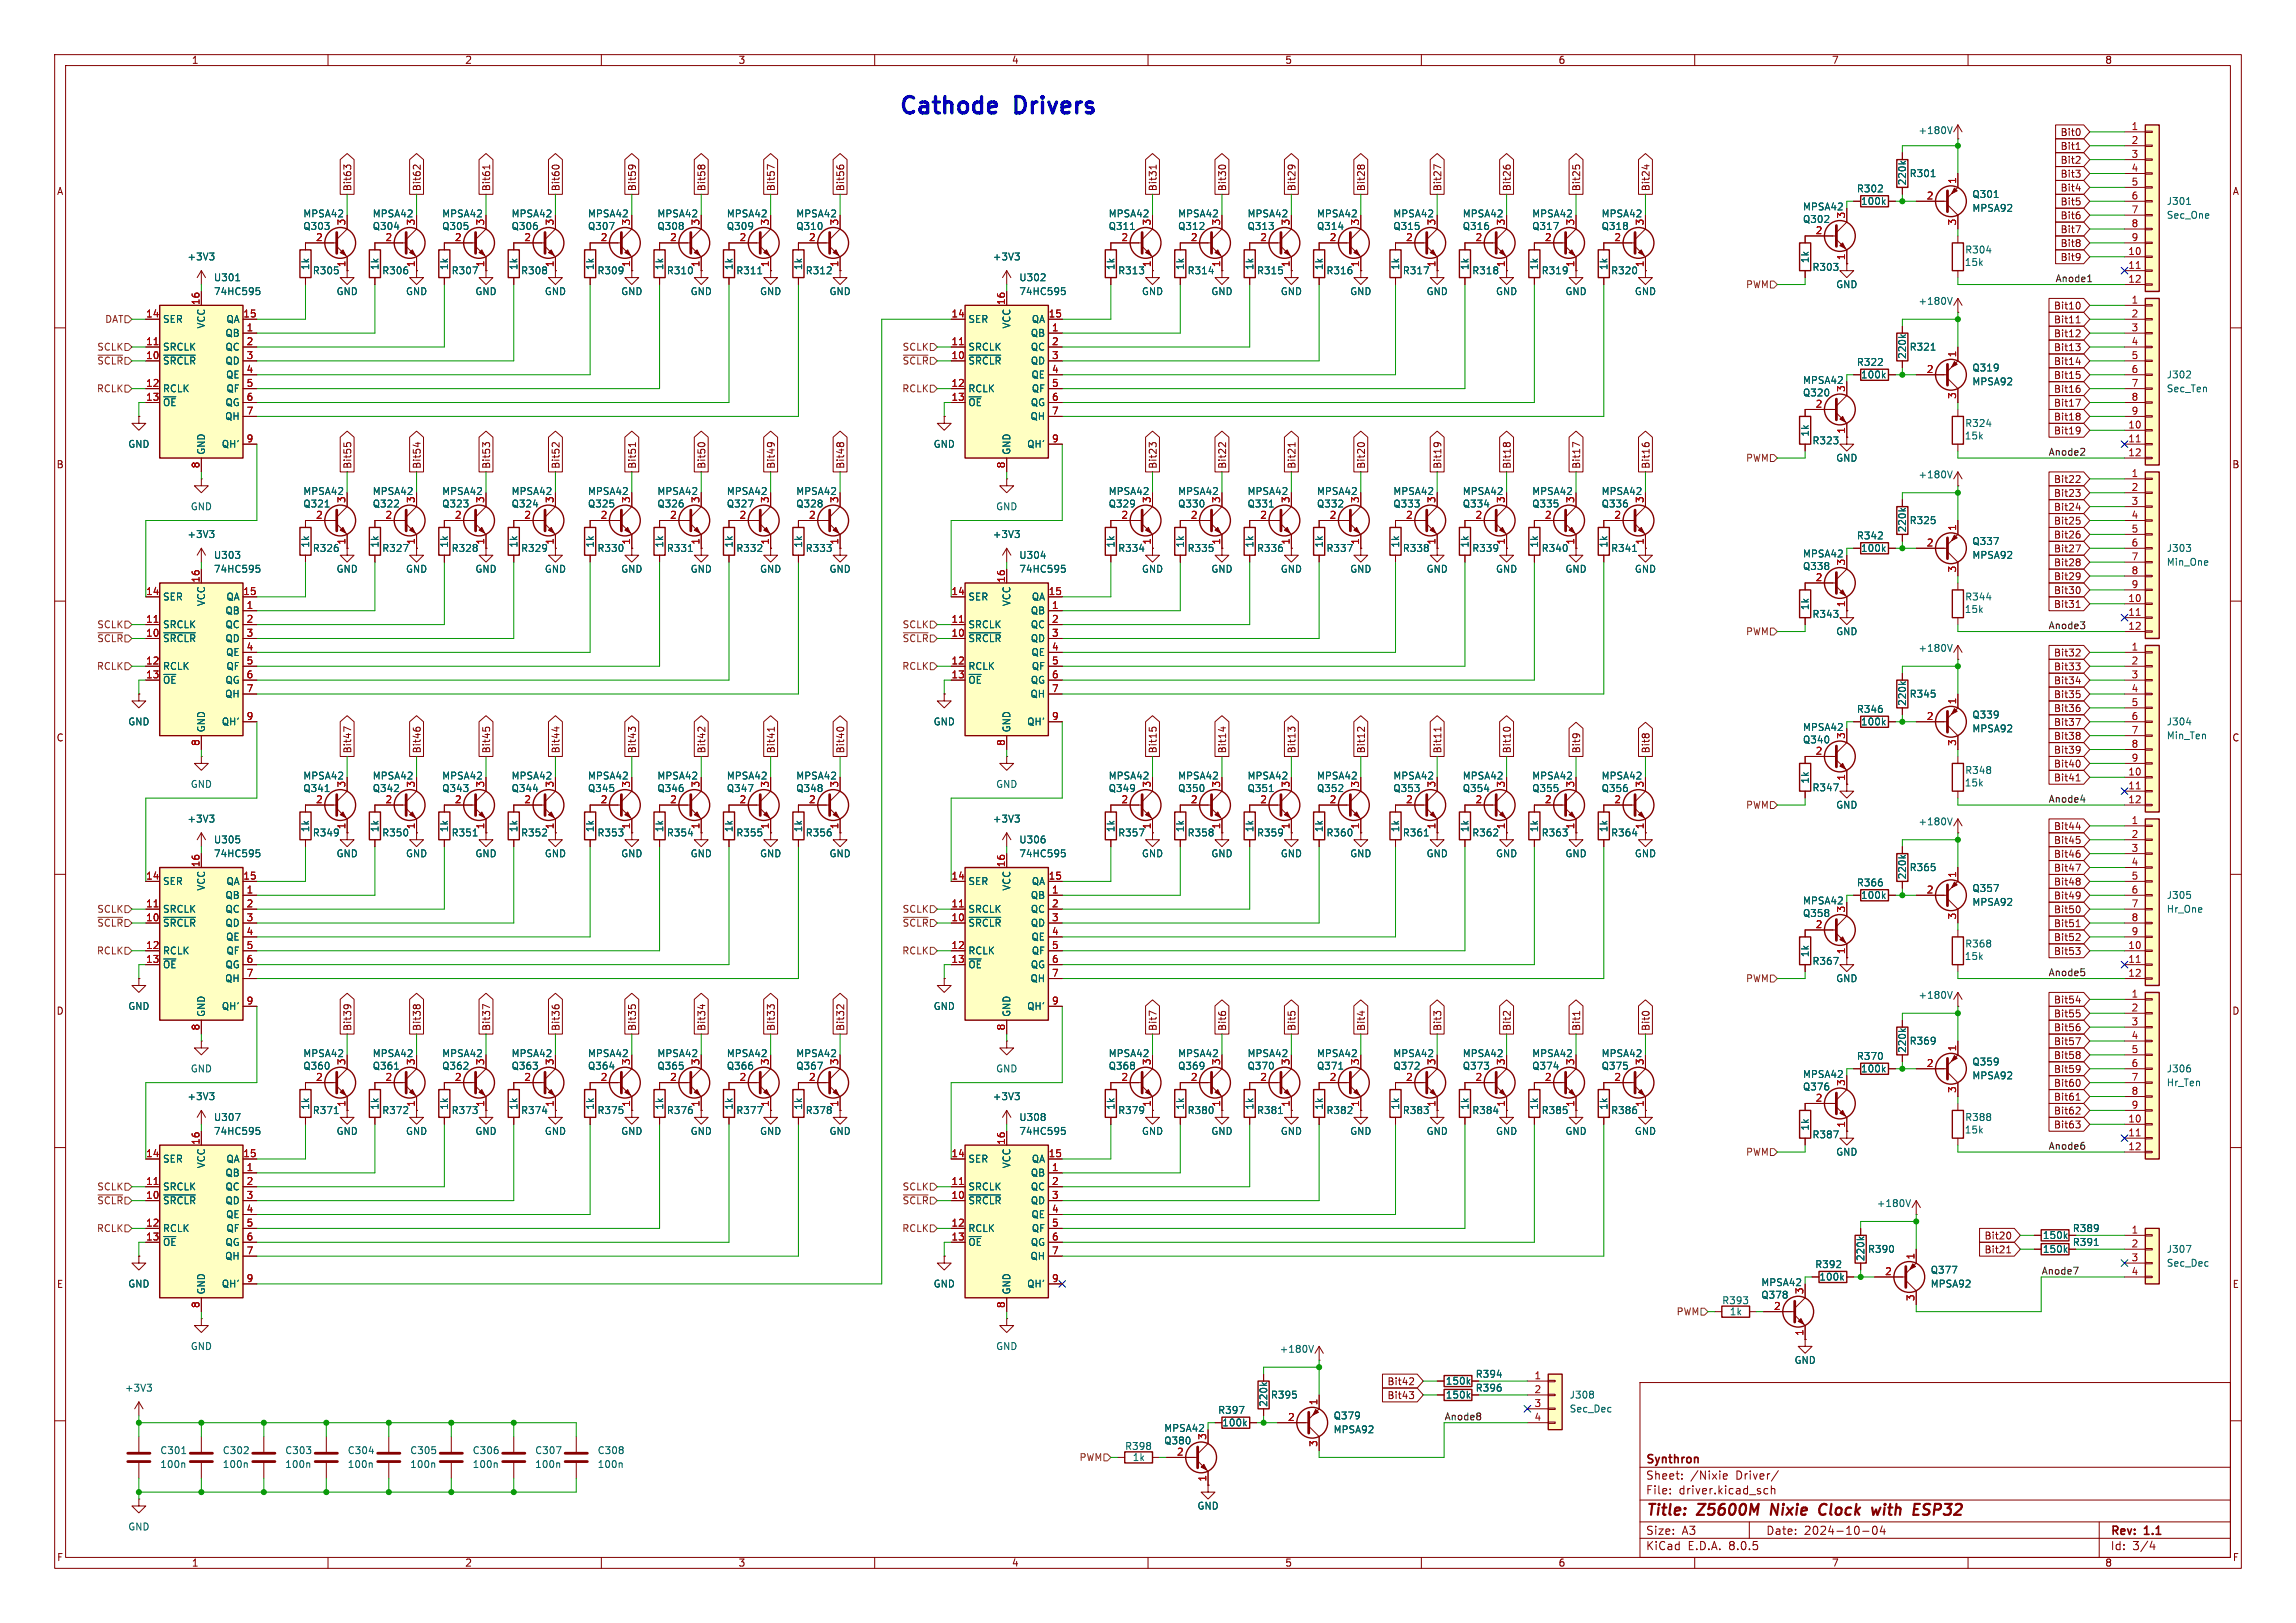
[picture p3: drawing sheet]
<svg xmlns="http://www.w3.org/2000/svg" width="420mm" height="297mm" viewBox="0 0 420 297" stroke-linecap="round" stroke-linejoin="round" font-family="sans-serif">
<defs><g id="words">
<g font-size="4.2" fill="#0000c2">
<text x="164.1" y="21.7">Cathode</text>
<text x="185.7" y="21.7">Drivers</text>
</g>
<g font-size="2.8" fill="#840000">
<text x="301" y="277.9">Title:</text>
<text x="310.6" y="277.9">Z5600M</text>
<text x="324.8" y="277.9">Nixie</text>
<text x="334.4" y="277.9">Clock</text>
<text x="344.9" y="277.9">with</text>
<text x="353.3" y="277.9">ESP32</text>
</g>
<g font-size="2.1" fill="#840000">
<text x="301" y="268.2">Synthron</text>
<text x="301" y="273.7">File:</text>
<text x="301" y="271">Sheet:</text>
<text x="307.1" y="273.7">driver.kicad_sch</text>
<text x="309.2" y="271">/Nixie</text>
<text x="317.6" y="271">Driver/</text>
<text x="301" y="281.1">Size:</text>
<text x="307.6" y="281.1">A3</text>
<text x="323" y="281.1">Date:</text>
<text x="330" y="281.1">2024-10-04</text>
<text x="386" y="281.3">Rev:</text>
<text x="392.4" y="281.3">1.1</text>
<text x="301" y="283.9">KiCad</text>
<text x="308.7" y="283.9">E.D.A.</text>
<text x="316.3" y="283.9">8.0.5</text>
<text x="386" y="283.9">Id:</text>
<text x="390.1" y="283.9">3/4</text>
</g>
<g font-size="1.8" fill="#840000">
<text x="35" y="11.9">1</text>
<text x="85" y="11.9">2</text>
<text x="135" y="11.9">3</text>
<text x="185" y="11.9">4</text>
<text x="235" y="11.9">5</text>
<text x="285" y="11.9">6</text>
<text x="335" y="11.9">7</text>
<text x="385" y="11.9">8</text>
<text x="376.8" y="25.1">Bit0</text>
<text x="376.8" y="27.6">Bit1</text>
<text x="10.3" y="35.9">A</text>
<text x="64.5" y="35.1" transform="rotate(-90 64.5 35.1)">Bit63</text>
<text x="77.2" y="35.1" transform="rotate(-90 77.2 35.1)">Bit62</text>
<text x="89.9" y="35.1" transform="rotate(-90 89.9 35.1)">Bit61</text>
<text x="102.6" y="35.1" transform="rotate(-90 102.6 35.1)">Bit60</text>
<text x="116.5" y="35.1" transform="rotate(-90 116.5 35.1)">Bit59</text>
<text x="129.2" y="35.1" transform="rotate(-90 129.2 35.1)">Bit58</text>
<text x="141.9" y="35.1" transform="rotate(-90 141.9 35.1)">Bit57</text>
<text x="154.6" y="35.1" transform="rotate(-90 154.6 35.1)">Bit56</text>
<text x="211.8" y="35.1" transform="rotate(-90 211.8 35.1)">Bit31</text>
<text x="224.5" y="35.1" transform="rotate(-90 224.5 35.1)">Bit30</text>
<text x="237.2" y="35.1" transform="rotate(-90 237.2 35.1)">Bit29</text>
<text x="249.9" y="35.1" transform="rotate(-90 249.9 35.1)">Bit28</text>
<text x="263.8" y="35.1" transform="rotate(-90 263.8 35.1)">Bit27</text>
<text x="276.5" y="35.1" transform="rotate(-90 276.5 35.1)">Bit26</text>
<text x="289.2" y="35.1" transform="rotate(-90 289.2 35.1)">Bit25</text>
<text x="301.9" y="35.1" transform="rotate(-90 301.9 35.1)">Bit24</text>
<text x="376.8" y="35.2">Bit4</text>
<text x="376.8" y="32.7">Bit3</text>
<text x="376.8" y="30.2">Bit2</text>
<text x="408.3" y="35.9">A</text>
<text x="376.8" y="40.3">Bit6</text>
<text x="376.8" y="37.8">Bit5</text>
<text x="376.8" y="42.9">Bit7</text>
<text x="376.8" y="45.4">Bit8</text>
<text x="376.8" y="47.9">Bit9</text>
<text x="375.6" y="56.8">Bit10</text>
<text x="375.6" y="59.4">Bit11</text>
<text x="375.6" y="64.5">Bit13</text>
<text x="375.6" y="61.9">Bit12</text>
<text x="375.6" y="67">Bit14</text>
<text x="375.6" y="69.5">Bit15</text>
<text x="375.6" y="77.2">Bit18</text>
<text x="375.6" y="74.6">Bit17</text>
<text x="375.6" y="72.1">Bit16</text>
<text x="375.6" y="79.7">Bit19</text>
<text x="10.3" y="85.9">B</text>
<text x="64.5" y="85.9" transform="rotate(-90 64.5 85.9)">Bit55</text>
<text x="77.2" y="85.9" transform="rotate(-90 77.2 85.9)">Bit54</text>
<text x="89.9" y="85.9" transform="rotate(-90 89.9 85.9)">Bit53</text>
<text x="102.6" y="85.9" transform="rotate(-90 102.6 85.9)">Bit52</text>
<text x="116.5" y="85.9" transform="rotate(-90 116.5 85.9)">Bit51</text>
<text x="129.2" y="85.9" transform="rotate(-90 129.2 85.9)">Bit50</text>
<text x="141.9" y="85.9" transform="rotate(-90 141.9 85.9)">Bit49</text>
<text x="154.6" y="85.9" transform="rotate(-90 154.6 85.9)">Bit48</text>
<text x="211.8" y="85.9" transform="rotate(-90 211.8 85.9)">Bit23</text>
<text x="224.5" y="85.9" transform="rotate(-90 224.5 85.9)">Bit22</text>
<text x="237.2" y="85.9" transform="rotate(-90 237.2 85.9)">Bit21</text>
<text x="249.9" y="85.9" transform="rotate(-90 249.9 85.9)">Bit20</text>
<text x="263.8" y="85.9" transform="rotate(-90 263.8 85.9)">Bit19</text>
<text x="276.5" y="85.9" transform="rotate(-90 276.5 85.9)">Bit18</text>
<text x="289.2" y="85.9" transform="rotate(-90 289.2 85.9)">Bit17</text>
<text x="301.9" y="85.9" transform="rotate(-90 301.9 85.9)">Bit16</text>
<text x="375.6" y="88.6">Bit22</text>
<text x="408.2" y="85.9">B</text>
<text x="375.6" y="91.1">Bit23</text>
<text x="375.6" y="93.7">Bit24</text>
<text x="375.6" y="101.3">Bit27</text>
<text x="375.6" y="96.2">Bit25</text>
<text x="375.6" y="98.7">Bit26</text>
<text x="375.6" y="106.4">Bit29</text>
<text x="375.6" y="103.8">Bit28</text>
<text x="375.6" y="111.4">Bit31</text>
<text x="375.6" y="108.9">Bit30</text>
<text x="375.6" y="120.3">Bit32</text>
<text x="375.6" y="122.9">Bit33</text>
<text x="375.6" y="125.4">Bit34</text>
<text x="375.6" y="128">Bit35</text>
<text x="375.6" y="130.5">Bit36</text>
<text x="10.3" y="135.9">C</text>
<text x="64.5" y="138" transform="rotate(-90 64.5 138)">Bit47</text>
<text x="77.2" y="138" transform="rotate(-90 77.2 138)">Bit46</text>
<text x="89.9" y="138" transform="rotate(-90 89.9 138)">Bit45</text>
<text x="102.6" y="138" transform="rotate(-90 102.6 138)">Bit44</text>
<text x="116.5" y="138" transform="rotate(-90 116.5 138)">Bit43</text>
<text x="129.2" y="138" transform="rotate(-90 129.2 138)">Bit42</text>
<text x="141.9" y="138" transform="rotate(-90 141.9 138)">Bit41</text>
<text x="154.6" y="138" transform="rotate(-90 154.6 138)">Bit40</text>
<text x="211.8" y="138" transform="rotate(-90 211.8 138)">Bit15</text>
<text x="224.5" y="138" transform="rotate(-90 224.5 138)">Bit14</text>
<text x="237.2" y="138" transform="rotate(-90 237.2 138)">Bit13</text>
<text x="249.9" y="138" transform="rotate(-90 249.9 138)">Bit12</text>
<text x="263.8" y="138" transform="rotate(-90 263.8 138)">Bit11</text>
<text x="276.5" y="138" transform="rotate(-90 276.5 138)">Bit10</text>
<text x="289.2" y="138" transform="rotate(-90 289.2 138)">Bit9</text>
<text x="301.9" y="138" transform="rotate(-90 301.9 138)">Bit8</text>
<text x="375.6" y="135.6">Bit38</text>
<text x="375.6" y="133">Bit37</text>
<text x="408.2" y="135.9">C</text>
<text x="375.6" y="143.2">Bit41</text>
<text x="375.6" y="138.1">Bit39</text>
<text x="375.6" y="140.7">Bit40</text>
<text x="375.6" y="154.6">Bit45</text>
<text x="375.6" y="152.1">Bit44</text>
<text x="375.6" y="157.2">Bit46</text>
<text x="375.6" y="159.7">Bit47</text>
<text x="375.6" y="162.2">Bit48</text>
<text x="375.6" y="164.8">Bit49</text>
<text x="375.6" y="167.3">Bit50</text>
<text x="375.6" y="172.4">Bit52</text>
<text x="375.6" y="169.9">Bit51</text>
<text x="375.6" y="174.9">Bit53</text>
<text x="10.3" y="185.9">D</text>
<text x="375.6" y="183.8">Bit54</text>
<text x="408.2" y="185.9">D</text>
<text x="64.5" y="188.8" transform="rotate(-90 64.5 188.8)">Bit39</text>
<text x="77.2" y="188.8" transform="rotate(-90 77.2 188.8)">Bit38</text>
<text x="89.9" y="188.8" transform="rotate(-90 89.9 188.8)">Bit37</text>
<text x="102.6" y="188.8" transform="rotate(-90 102.6 188.8)">Bit36</text>
<text x="116.5" y="188.8" transform="rotate(-90 116.5 188.8)">Bit35</text>
<text x="129.2" y="188.8" transform="rotate(-90 129.2 188.8)">Bit34</text>
<text x="141.9" y="188.8" transform="rotate(-90 141.9 188.8)">Bit33</text>
<text x="154.6" y="188.8" transform="rotate(-90 154.6 188.8)">Bit32</text>
<text x="211.8" y="188.8" transform="rotate(-90 211.8 188.8)">Bit7</text>
<text x="224.5" y="188.8" transform="rotate(-90 224.5 188.8)">Bit6</text>
<text x="237.2" y="188.8" transform="rotate(-90 237.2 188.8)">Bit5</text>
<text x="249.9" y="188.8" transform="rotate(-90 249.9 188.8)">Bit4</text>
<text x="263.8" y="188.8" transform="rotate(-90 263.8 188.8)">Bit3</text>
<text x="276.5" y="188.8" transform="rotate(-90 276.5 188.8)">Bit2</text>
<text x="289.2" y="188.8" transform="rotate(-90 289.2 188.8)">Bit1</text>
<text x="301.9" y="188.8" transform="rotate(-90 301.9 188.8)">Bit0</text>
<text x="375.6" y="191.5">Bit57</text>
<text x="375.6" y="188.9">Bit56</text>
<text x="375.6" y="186.4">Bit55</text>
<text x="375.6" y="194">Bit58</text>
<text x="375.6" y="196.5">Bit59</text>
<text x="375.6" y="199.1">Bit60</text>
<text x="375.6" y="201.6">Bit61</text>
<text x="375.6" y="206.7">Bit63</text>
<text x="375.6" y="204.2">Bit62</text>
<text x="362.9" y="227">Bit20</text>
<text x="362.9" y="229.6">Bit21</text>
<text x="10.3" y="235.9">E</text>
<text x="408.3" y="235.9">E</text>
<text x="253.7" y="253.7">Bit42</text>
<text x="253.7" y="256.2">Bit43</text>
<text x="10.3" y="285.9">F</text>
<text x="35" y="286.9">1</text>
<text x="85" y="286.9">2</text>
<text x="135" y="286.9">3</text>
<text x="185" y="286.9">4</text>
<text x="235" y="286.9">5</text>
<text x="285" y="286.9">6</text>
<text x="335" y="286.9">7</text>
<text x="385" y="286.9">8</text>
<text x="408.3" y="285.9">F</text>
</g>
<g font-size="1.8" fill="#a90000">
<text x="389.8" y="23.9">1</text>
<text x="389.8" y="26.4">2</text>
<text x="389.8" y="29">3</text>
<text x="357.9" y="33.7" transform="rotate(-90 357.9 33.7)">1</text>
<text x="389.8" y="31.5">4</text>
<text x="389.8" y="34">5</text>
<text x="63.2" y="41.3" transform="rotate(-90 63.2 41.3)">3</text>
<text x="75.9" y="41.3" transform="rotate(-90 75.9 41.3)">3</text>
<text x="88.6" y="41.3" transform="rotate(-90 88.6 41.3)">3</text>
<text x="101.3" y="41.3" transform="rotate(-90 101.3 41.3)">3</text>
<text x="115.3" y="41.3" transform="rotate(-90 115.3 41.3)">3</text>
<text x="128" y="41.3" transform="rotate(-90 128 41.3)">3</text>
<text x="140.7" y="41.3" transform="rotate(-90 140.7 41.3)">3</text>
<text x="153.4" y="41.3" transform="rotate(-90 153.4 41.3)">3</text>
<text x="210.6" y="41.3" transform="rotate(-90 210.6 41.3)">3</text>
<text x="223.3" y="41.3" transform="rotate(-90 223.3 41.3)">3</text>
<text x="236" y="41.3" transform="rotate(-90 236 41.3)">3</text>
<text x="248.7" y="41.3" transform="rotate(-90 248.7 41.3)">3</text>
<text x="262.6" y="41.3" transform="rotate(-90 262.6 41.3)">3</text>
<text x="275.3" y="41.3" transform="rotate(-90 275.3 41.3)">3</text>
<text x="288" y="41.3" transform="rotate(-90 288 41.3)">3</text>
<text x="300.7" y="41.3" transform="rotate(-90 300.7 41.3)">3</text>
<text x="337.6" y="40.1" transform="rotate(-90 337.6 40.1)">3</text>
<text x="352.4" y="36.6">2</text>
<text x="357.9" y="41.3" transform="rotate(-90 357.9 41.3)">3</text>
<text x="389.8" y="36.6">6</text>
<text x="389.8" y="39.1">7</text>
<text x="389.8" y="41.7">8</text>
<text x="57.7" y="44.2">2</text>
<text x="70.4" y="44.2">2</text>
<text x="83.1" y="44.2">2</text>
<text x="95.8" y="44.2">2</text>
<text x="109.8" y="44.2">2</text>
<text x="122.5" y="44.2">2</text>
<text x="135.2" y="44.2">2</text>
<text x="147.9" y="44.2">2</text>
<text x="205" y="44.2">2</text>
<text x="217.7" y="44.2">2</text>
<text x="230.4" y="44.2">2</text>
<text x="243.1" y="44.2">2</text>
<text x="257.1" y="44.2">2</text>
<text x="269.8" y="44.2">2</text>
<text x="282.5" y="44.2">2</text>
<text x="295.2" y="44.2">2</text>
<text x="332" y="42.9">2</text>
<text x="337.6" y="47.7" transform="rotate(-90 337.6 47.7)">1</text>
<text x="389.2" y="46.7">10</text>
<text x="389.8" y="44.2">9</text>
<text x="75.9" y="49" transform="rotate(-90 75.9 49)">1</text>
<text x="88.6" y="49" transform="rotate(-90 88.6 49)">1</text>
<text x="101.3" y="49" transform="rotate(-90 101.3 49)">1</text>
<text x="115.3" y="49" transform="rotate(-90 115.3 49)">1</text>
<text x="153.4" y="49" transform="rotate(-90 153.4 49)">1</text>
<text x="210.6" y="49" transform="rotate(-90 210.6 49)">1</text>
<text x="223.3" y="49" transform="rotate(-90 223.3 49)">1</text>
<text x="236" y="49" transform="rotate(-90 236 49)">1</text>
<text x="248.7" y="49" transform="rotate(-90 248.7 49)">1</text>
<text x="262.6" y="49" transform="rotate(-90 262.6 49)">1</text>
<text x="288" y="49" transform="rotate(-90 288 49)">1</text>
<text x="300.7" y="49" transform="rotate(-90 300.7 49)">1</text>
<text x="389.2" y="49.3">11</text>
<text x="389.2" y="51.8">12</text>
<text x="26.6" y="58.2">14</text>
<text x="36.6" y="55.9" transform="rotate(-90 36.6 55.9)">16</text>
<text x="44.4" y="58.2">15</text>
<text x="173.9" y="58.2">14</text>
<text x="183.9" y="55.9" transform="rotate(-90 183.9 55.9)">16</text>
<text x="191.7" y="58.2">15</text>
<text x="389.8" y="55.6">1</text>
<text x="389.8" y="58.2">2</text>
<text x="26.6" y="65.8">10</text>
<text x="26.6" y="63.2">11</text>
<text x="45" y="60.7">1</text>
<text x="45" y="63.2">2</text>
<text x="45" y="65.8">3</text>
<text x="173.9" y="65.8">10</text>
<text x="173.9" y="63.2">11</text>
<text x="192.3" y="60.7">1</text>
<text x="192.3" y="63.2">2</text>
<text x="192.3" y="65.8">3</text>
<text x="357.9" y="65.5" transform="rotate(-90 357.9 65.5)">1</text>
<text x="389.8" y="60.7">3</text>
<text x="389.8" y="63.2">4</text>
<text x="389.8" y="65.8">5</text>
<text x="26.6" y="70.9">12</text>
<text x="45" y="68.3">4</text>
<text x="45" y="70.9">5</text>
<text x="173.9" y="70.9">12</text>
<text x="192.3" y="68.3">4</text>
<text x="192.3" y="70.9">5</text>
<text x="337.6" y="71.8" transform="rotate(-90 337.6 71.8)">3</text>
<text x="352.4" y="68.3">2</text>
<text x="389.8" y="68.3">6</text>
<text x="389.8" y="70.9">7</text>
<text x="26.6" y="73.4">13</text>
<text x="45" y="73.4">6</text>
<text x="45" y="75.9">7</text>
<text x="173.9" y="73.4">13</text>
<text x="192.3" y="73.4">6</text>
<text x="192.3" y="75.9">7</text>
<text x="332" y="74.7">2</text>
<text x="357.9" y="73.1" transform="rotate(-90 357.9 73.1)">3</text>
<text x="389.8" y="73.4">8</text>
<text x="389.8" y="75.9">9</text>
<text x="45" y="81">9</text>
<text x="192.3" y="81">9</text>
<text x="337.6" y="79.4" transform="rotate(-90 337.6 79.4)">1</text>
<text x="389.2" y="78.5">10</text>
<text x="389.2" y="81">11</text>
<text x="389.2" y="83.6">12</text>
<text x="36.6" y="85.8" transform="rotate(-90 36.6 85.8)">8</text>
<text x="183.9" y="85.8" transform="rotate(-90 183.9 85.8)">8</text>
<text x="389.8" y="87.4">1</text>
<text x="389.8" y="89.9">2</text>
<text x="57.7" y="95">2</text>
<text x="63.2" y="92.1" transform="rotate(-90 63.2 92.1)">3</text>
<text x="70.4" y="95">2</text>
<text x="75.9" y="92.1" transform="rotate(-90 75.9 92.1)">3</text>
<text x="83.1" y="95">2</text>
<text x="88.6" y="92.1" transform="rotate(-90 88.6 92.1)">3</text>
<text x="95.8" y="95">2</text>
<text x="101.3" y="92.1" transform="rotate(-90 101.3 92.1)">3</text>
<text x="109.8" y="95">2</text>
<text x="115.3" y="92.1" transform="rotate(-90 115.3 92.1)">3</text>
<text x="122.5" y="95">2</text>
<text x="128" y="92.1" transform="rotate(-90 128 92.1)">3</text>
<text x="135.2" y="95">2</text>
<text x="140.7" y="92.1" transform="rotate(-90 140.7 92.1)">3</text>
<text x="147.9" y="95">2</text>
<text x="153.4" y="92.1" transform="rotate(-90 153.4 92.1)">3</text>
<text x="205" y="95">2</text>
<text x="210.6" y="92.1" transform="rotate(-90 210.6 92.1)">3</text>
<text x="217.7" y="95">2</text>
<text x="223.3" y="92.1" transform="rotate(-90 223.3 92.1)">3</text>
<text x="230.4" y="95">2</text>
<text x="236" y="92.1" transform="rotate(-90 236 92.1)">3</text>
<text x="243.1" y="95">2</text>
<text x="248.7" y="92.1" transform="rotate(-90 248.7 92.1)">3</text>
<text x="257.1" y="95">2</text>
<text x="262.6" y="92.1" transform="rotate(-90 262.6 92.1)">3</text>
<text x="269.8" y="95">2</text>
<text x="275.3" y="92.1" transform="rotate(-90 275.3 92.1)">3</text>
<text x="282.5" y="95">2</text>
<text x="288" y="92.1" transform="rotate(-90 288 92.1)">3</text>
<text x="295.2" y="95">2</text>
<text x="300.7" y="92.1" transform="rotate(-90 300.7 92.1)">3</text>
<text x="389.8" y="92.5">3</text>
<text x="389.8" y="95">4</text>
<text x="75.9" y="99.8" transform="rotate(-90 75.9 99.8)">1</text>
<text x="88.6" y="99.8" transform="rotate(-90 88.6 99.8)">1</text>
<text x="101.3" y="99.8" transform="rotate(-90 101.3 99.8)">1</text>
<text x="115.3" y="99.8" transform="rotate(-90 115.3 99.8)">1</text>
<text x="153.4" y="99.8" transform="rotate(-90 153.4 99.8)">1</text>
<text x="210.6" y="99.8" transform="rotate(-90 210.6 99.8)">1</text>
<text x="236" y="99.8" transform="rotate(-90 236 99.8)">1</text>
<text x="248.7" y="99.8" transform="rotate(-90 248.7 99.8)">1</text>
<text x="262.6" y="99.8" transform="rotate(-90 262.6 99.8)">1</text>
<text x="352.4" y="100.1">2</text>
<text x="357.9" y="97.2" transform="rotate(-90 357.9 97.2)">1</text>
<text x="389.8" y="97.5">5</text>
<text x="389.8" y="100.1">6</text>
<text x="36.6" y="106.7" transform="rotate(-90 36.6 106.7)">16</text>
<text x="183.9" y="106.7" transform="rotate(-90 183.9 106.7)">16</text>
<text x="332" y="106.4">2</text>
<text x="337.6" y="103.6" transform="rotate(-90 337.6 103.6)">3</text>
<text x="357.9" y="104.8" transform="rotate(-90 357.9 104.8)">3</text>
<text x="389.8" y="102.6">7</text>
<text x="389.8" y="105.2">8</text>
<text x="389.8" y="107.7">9</text>
<text x="26.6" y="109">14</text>
<text x="44.4" y="109">15</text>
<text x="45" y="111.5">1</text>
<text x="173.9" y="109">14</text>
<text x="191.7" y="109">15</text>
<text x="192.3" y="111.5">1</text>
<text x="337.6" y="111.2" transform="rotate(-90 337.6 111.2)">1</text>
<text x="389.2" y="110.2">10</text>
<text x="389.2" y="112.8">11</text>
<text x="26.6" y="116.6">10</text>
<text x="26.6" y="114">11</text>
<text x="45" y="114">2</text>
<text x="45" y="116.6">3</text>
<text x="45" y="119.1">4</text>
<text x="173.9" y="116.6">10</text>
<text x="173.9" y="114">11</text>
<text x="192.3" y="114">2</text>
<text x="192.3" y="116.6">3</text>
<text x="192.3" y="119.1">4</text>
<text x="389.2" y="115.3">12</text>
<text x="389.8" y="119.1">1</text>
<text x="26.6" y="121.7">12</text>
<text x="26.6" y="124.2">13</text>
<text x="45" y="121.7">5</text>
<text x="45" y="124.2">6</text>
<text x="173.9" y="121.7">12</text>
<text x="173.9" y="124.2">13</text>
<text x="192.3" y="121.7">5</text>
<text x="192.3" y="124.2">6</text>
<text x="389.8" y="121.7">2</text>
<text x="389.8" y="124.2">3</text>
<text x="45" y="126.7">7</text>
<text x="45" y="131.8">9</text>
<text x="192.3" y="126.7">7</text>
<text x="192.3" y="131.8">9</text>
<text x="352.4" y="131.8">2</text>
<text x="357.9" y="129" transform="rotate(-90 357.9 129)">1</text>
<text x="389.8" y="126.7">4</text>
<text x="389.8" y="129.3">5</text>
<text x="389.8" y="131.8">6</text>
<text x="36.6" y="136.6" transform="rotate(-90 36.6 136.6)">8</text>
<text x="183.9" y="136.6" transform="rotate(-90 183.9 136.6)">8</text>
<text x="337.6" y="135.3" transform="rotate(-90 337.6 135.3)">3</text>
<text x="357.9" y="136.6" transform="rotate(-90 357.9 136.6)">3</text>
<text x="389.8" y="134.4">7</text>
<text x="389.8" y="136.9">8</text>
<text x="332" y="138.2">2</text>
<text x="337.6" y="142.9" transform="rotate(-90 337.6 142.9)">1</text>
<text x="389.2" y="142">10</text>
<text x="389.8" y="139.4">9</text>
<text x="57.7" y="147.1">2</text>
<text x="63.2" y="144.2" transform="rotate(-90 63.2 144.2)">3</text>
<text x="70.4" y="147.1">2</text>
<text x="75.9" y="144.2" transform="rotate(-90 75.9 144.2)">3</text>
<text x="83.1" y="147.1">2</text>
<text x="88.6" y="144.2" transform="rotate(-90 88.6 144.2)">3</text>
<text x="95.8" y="147.1">2</text>
<text x="101.3" y="144.2" transform="rotate(-90 101.3 144.2)">3</text>
<text x="109.8" y="147.1">2</text>
<text x="115.3" y="144.2" transform="rotate(-90 115.3 144.2)">3</text>
<text x="122.5" y="147.1">2</text>
<text x="128" y="144.2" transform="rotate(-90 128 144.2)">3</text>
<text x="135.2" y="147.1">2</text>
<text x="140.7" y="144.2" transform="rotate(-90 140.7 144.2)">3</text>
<text x="147.9" y="147.1">2</text>
<text x="153.4" y="144.2" transform="rotate(-90 153.4 144.2)">3</text>
<text x="205" y="147.1">2</text>
<text x="210.6" y="144.2" transform="rotate(-90 210.6 144.2)">3</text>
<text x="217.7" y="147.1">2</text>
<text x="223.3" y="144.2" transform="rotate(-90 223.3 144.2)">3</text>
<text x="230.4" y="147.1">2</text>
<text x="236" y="144.2" transform="rotate(-90 236 144.2)">3</text>
<text x="243.1" y="147.1">2</text>
<text x="248.7" y="144.2" transform="rotate(-90 248.7 144.2)">3</text>
<text x="257.1" y="147.1">2</text>
<text x="262.6" y="144.2" transform="rotate(-90 262.6 144.2)">3</text>
<text x="269.8" y="147.1">2</text>
<text x="275.3" y="144.2" transform="rotate(-90 275.3 144.2)">3</text>
<text x="282.5" y="147.1">2</text>
<text x="288" y="144.2" transform="rotate(-90 288 144.2)">3</text>
<text x="295.2" y="147.1">2</text>
<text x="300.7" y="144.2" transform="rotate(-90 300.7 144.2)">3</text>
<text x="389.2" y="144.5">11</text>
<text x="389.2" y="147.1">12</text>
<text x="63.2" y="151.8" transform="rotate(-90 63.2 151.8)">1</text>
<text x="128" y="151.8" transform="rotate(-90 128 151.8)">1</text>
<text x="140.7" y="151.8" transform="rotate(-90 140.7 151.8)">1</text>
<text x="210.6" y="151.8" transform="rotate(-90 210.6 151.8)">1</text>
<text x="223.3" y="151.8" transform="rotate(-90 223.3 151.8)">1</text>
<text x="236" y="151.8" transform="rotate(-90 236 151.8)">1</text>
<text x="248.7" y="151.8" transform="rotate(-90 248.7 151.8)">1</text>
<text x="262.6" y="151.8" transform="rotate(-90 262.6 151.8)">1</text>
<text x="288" y="151.8" transform="rotate(-90 288 151.8)">1</text>
<text x="300.7" y="151.8" transform="rotate(-90 300.7 151.8)">1</text>
<text x="389.8" y="150.9">1</text>
<text x="389.8" y="153.4">2</text>
<text x="389.8" y="156">3</text>
<text x="26.6" y="161">14</text>
<text x="36.6" y="158.8" transform="rotate(-90 36.6 158.8)">16</text>
<text x="44.4" y="161">15</text>
<text x="173.9" y="161">14</text>
<text x="183.9" y="158.8" transform="rotate(-90 183.9 158.8)">16</text>
<text x="191.7" y="161">15</text>
<text x="357.9" y="160.7" transform="rotate(-90 357.9 160.7)">1</text>
<text x="389.8" y="158.5">4</text>
<text x="389.8" y="161">5</text>
<text x="26.6" y="166.1">11</text>
<text x="45" y="163.6">1</text>
<text x="45" y="166.1">2</text>
<text x="173.9" y="166.1">11</text>
<text x="192.3" y="163.6">1</text>
<text x="192.3" y="166.1">2</text>
<text x="337.6" y="167.1" transform="rotate(-90 337.6 167.1)">3</text>
<text x="352.4" y="163.6">2</text>
<text x="389.8" y="163.6">6</text>
<text x="389.8" y="166.1">7</text>
<text x="26.6" y="168.7">10</text>
<text x="26.6" y="173.7">12</text>
<text x="45" y="168.7">3</text>
<text x="45" y="171.2">4</text>
<text x="45" y="173.7">5</text>
<text x="173.9" y="168.7">10</text>
<text x="173.9" y="173.7">12</text>
<text x="192.3" y="168.7">3</text>
<text x="192.3" y="171.2">4</text>
<text x="192.3" y="173.7">5</text>
<text x="332" y="169.9">2</text>
<text x="357.9" y="168.3" transform="rotate(-90 357.9 168.3)">3</text>
<text x="389.2" y="173.7">10</text>
<text x="389.8" y="168.7">8</text>
<text x="389.8" y="171.2">9</text>
<text x="26.6" y="176.3">13</text>
<text x="45" y="176.3">6</text>
<text x="45" y="178.8">7</text>
<text x="173.9" y="176.3">13</text>
<text x="192.3" y="176.3">6</text>
<text x="192.3" y="178.8">7</text>
<text x="337.6" y="174.7" transform="rotate(-90 337.6 174.7)">1</text>
<text x="389.2" y="176.3">11</text>
<text x="389.2" y="178.8">12</text>
<text x="45" y="183.9">9</text>
<text x="192.3" y="183.9">9</text>
<text x="389.8" y="182.6">1</text>
<text x="389.8" y="185.2">2</text>
<text x="36.6" y="188.7" transform="rotate(-90 36.6 188.7)">8</text>
<text x="183.9" y="188.7" transform="rotate(-90 183.9 188.7)">8</text>
<text x="389.8" y="187.7">3</text>
<text x="389.8" y="190.2">4</text>
<text x="57.7" y="197.9">2</text>
<text x="63.2" y="195" transform="rotate(-90 63.2 195)">3</text>
<text x="70.4" y="197.9">2</text>
<text x="75.9" y="195" transform="rotate(-90 75.9 195)">3</text>
<text x="83.1" y="197.9">2</text>
<text x="88.6" y="195" transform="rotate(-90 88.6 195)">3</text>
<text x="95.8" y="197.9">2</text>
<text x="101.3" y="195" transform="rotate(-90 101.3 195)">3</text>
<text x="109.8" y="197.9">2</text>
<text x="115.3" y="195" transform="rotate(-90 115.3 195)">3</text>
<text x="122.5" y="197.9">2</text>
<text x="128" y="195" transform="rotate(-90 128 195)">3</text>
<text x="135.2" y="197.9">2</text>
<text x="140.7" y="195" transform="rotate(-90 140.7 195)">3</text>
<text x="147.9" y="197.9">2</text>
<text x="153.4" y="195" transform="rotate(-90 153.4 195)">3</text>
<text x="205" y="197.9">2</text>
<text x="210.6" y="195" transform="rotate(-90 210.6 195)">3</text>
<text x="217.7" y="197.9">2</text>
<text x="223.3" y="195" transform="rotate(-90 223.3 195)">3</text>
<text x="230.4" y="197.9">2</text>
<text x="236" y="195" transform="rotate(-90 236 195)">3</text>
<text x="243.1" y="197.9">2</text>
<text x="248.7" y="195" transform="rotate(-90 248.7 195)">3</text>
<text x="257.1" y="197.9">2</text>
<text x="262.6" y="195" transform="rotate(-90 262.6 195)">3</text>
<text x="269.8" y="197.9">2</text>
<text x="275.3" y="195" transform="rotate(-90 275.3 195)">3</text>
<text x="282.5" y="197.9">2</text>
<text x="288" y="195" transform="rotate(-90 288 195)">3</text>
<text x="295.2" y="197.9">2</text>
<text x="300.7" y="195" transform="rotate(-90 300.7 195)">3</text>
<text x="352.4" y="195.3">2</text>
<text x="357.9" y="192.5" transform="rotate(-90 357.9 192.5)">1</text>
<text x="389.8" y="192.8">5</text>
<text x="389.8" y="195.3">6</text>
<text x="389.8" y="197.9">7</text>
<text x="63.2" y="202.6" transform="rotate(-90 63.2 202.6)">1</text>
<text x="101.3" y="202.6" transform="rotate(-90 101.3 202.6)">1</text>
<text x="128" y="202.6" transform="rotate(-90 128 202.6)">1</text>
<text x="140.7" y="202.6" transform="rotate(-90 140.7 202.6)">1</text>
<text x="210.6" y="202.6" transform="rotate(-90 210.6 202.6)">1</text>
<text x="223.3" y="202.6" transform="rotate(-90 223.3 202.6)">1</text>
<text x="248.7" y="202.6" transform="rotate(-90 248.7 202.6)">1</text>
<text x="262.6" y="202.6" transform="rotate(-90 262.6 202.6)">1</text>
<text x="275.3" y="202.6" transform="rotate(-90 275.3 202.6)">1</text>
<text x="332" y="201.7">2</text>
<text x="337.6" y="198.8" transform="rotate(-90 337.6 198.8)">3</text>
<text x="357.9" y="200.1" transform="rotate(-90 357.9 200.1)">3</text>
<text x="389.8" y="200.4">8</text>
<text x="389.8" y="202.9">9</text>
<text x="36.6" y="209.6" transform="rotate(-90 36.6 209.6)">16</text>
<text x="183.9" y="209.6" transform="rotate(-90 183.9 209.6)">16</text>
<text x="337.6" y="206.4" transform="rotate(-90 337.6 206.4)">1</text>
<text x="389.2" y="205.5">10</text>
<text x="389.2" y="208">11</text>
<text x="26.6" y="211.8">14</text>
<text x="44.4" y="211.8">15</text>
<text x="45" y="214.4">1</text>
<text x="173.9" y="211.8">14</text>
<text x="191.7" y="211.8">15</text>
<text x="192.3" y="214.4">1</text>
<text x="389.2" y="210.6">12</text>
<text x="26.6" y="219.5">10</text>
<text x="26.6" y="216.9">11</text>
<text x="45" y="216.9">2</text>
<text x="45" y="219.5">3</text>
<text x="45" y="222">4</text>
<text x="173.9" y="219.5">10</text>
<text x="173.9" y="216.9">11</text>
<text x="192.3" y="216.9">2</text>
<text x="192.3" y="219.5">3</text>
<text x="192.3" y="222">4</text>
<text x="26.6" y="224.5">12</text>
<text x="26.6" y="227.1">13</text>
<text x="45" y="224.5">5</text>
<text x="45" y="227.1">6</text>
<text x="173.9" y="224.5">12</text>
<text x="173.9" y="227.1">13</text>
<text x="192.3" y="224.5">5</text>
<text x="192.3" y="227.1">6</text>
<text x="389.8" y="225.8">1</text>
<text x="45" y="229.6">7</text>
<text x="192.3" y="229.6">7</text>
<text x="344.7" y="233.4">2</text>
<text x="350.3" y="230.6" transform="rotate(-90 350.3 230.6)">1</text>
<text x="389.8" y="228.3">2</text>
<text x="389.8" y="230.9">3</text>
<text x="389.8" y="233.4">4</text>
<text x="36.6" y="239.5" transform="rotate(-90 36.6 239.5)">8</text>
<text x="45" y="234.7">9</text>
<text x="183.9" y="239.5" transform="rotate(-90 183.9 239.5)">8</text>
<text x="192.3" y="234.7">9</text>
<text x="324.4" y="239.8">2</text>
<text x="329.9" y="236.9" transform="rotate(-90 329.9 236.9)">3</text>
<text x="350.3" y="238.2" transform="rotate(-90 350.3 238.2)">3</text>
<text x="329.9" y="244.5" transform="rotate(-90 329.9 244.5)">1</text>
<text x="241" y="257.2" transform="rotate(-90 241 257.2)">1</text>
<text x="280.6" y="252.5">1</text>
<text x="280.6" y="255">2</text>
<text x="280.6" y="257.6">3</text>
<text x="220.7" y="263.6" transform="rotate(-90 220.7 263.6)">3</text>
<text x="235.5" y="260.1">2</text>
<text x="280.6" y="260.1">4</text>
<text x="215.2" y="266.4">2</text>
<text x="241" y="264.9" transform="rotate(-90 241 264.9)">3</text>
<text x="220.7" y="271.2" transform="rotate(-90 220.7 271.2)">1</text>
</g>
<g font-size="1.8" fill="#006464">
<text x="350.8" y="24.7">+180V</text>
<text x="339.6" y="35.4">R302</text>
<text x="348.8" y="34" transform="rotate(-90 348.8 34)">220k</text>
<text x="349.2" y="32.6">R301</text>
<text x="55.4" y="40">MPSA42</text>
<text x="68.1" y="40">MPSA42</text>
<text x="80.8" y="40">MPSA42</text>
<text x="93.5" y="40">MPSA42</text>
<text x="107.5" y="40">MPSA42</text>
<text x="120.2" y="40">MPSA42</text>
<text x="132.9" y="40">MPSA42</text>
<text x="145.6" y="40">MPSA42</text>
<text x="202.7" y="40">MPSA42</text>
<text x="215.4" y="40">MPSA42</text>
<text x="228.1" y="40">MPSA42</text>
<text x="240.8" y="40">MPSA42</text>
<text x="254.8" y="40">MPSA42</text>
<text x="267.5" y="40">MPSA42</text>
<text x="280.2" y="40">MPSA42</text>
<text x="292.9" y="40">MPSA42</text>
<text x="329.7" y="41">Q302</text>
<text x="329.7" y="38.7">MPSA42</text>
<text x="340.3" y="37.7">100k</text>
<text x="360.7" y="36.4">Q301</text>
<text x="360.7" y="39">MPSA92</text>
<text x="396.3" y="37.7">J301</text>
<text x="396.3" y="40.2">Sec_One</text>
<text x="34.2" y="47.9">+3V3</text>
<text x="55.4" y="42.3">Q303</text>
<text x="68.1" y="42.3">Q304</text>
<text x="80.8" y="42.3">Q305</text>
<text x="93.5" y="42.3">Q306</text>
<text x="107.5" y="42.3">Q307</text>
<text x="120.2" y="42.3">Q308</text>
<text x="132.9" y="42.3">Q309</text>
<text x="145.6" y="42.3">Q310</text>
<text x="181.5" y="47.9">+3V3</text>
<text x="202.7" y="42.3">Q311</text>
<text x="215.4" y="42.3">Q312</text>
<text x="228.1" y="42.3">Q313</text>
<text x="240.8" y="42.3">Q314</text>
<text x="254.8" y="42.3">Q315</text>
<text x="267.5" y="42.3">Q316</text>
<text x="280.2" y="42.3">Q317</text>
<text x="292.9" y="42.3">Q318</text>
<text x="359.4" y="46.6">R304</text>
<text x="39" y="51.7">U301</text>
<text x="56.7" y="49.5" transform="rotate(-90 56.7 49.5)">1k</text>
<text x="57.1" y="50.4">R305</text>
<text x="63.2" y="49" transform="rotate(-90 63.2 49)">1</text>
<text x="69.4" y="49.5" transform="rotate(-90 69.4 49.5)">1k</text>
<text x="69.8" y="50.4">R306</text>
<text x="82.1" y="49.5" transform="rotate(-90 82.1 49.5)">1k</text>
<text x="82.5" y="50.4">R307</text>
<text x="94.8" y="49.5" transform="rotate(-90 94.8 49.5)">1k</text>
<text x="95.2" y="50.4">R308</text>
<text x="108.8" y="49.5" transform="rotate(-90 108.8 49.5)">1k</text>
<text x="109.2" y="50.4">R309</text>
<text x="121.5" y="49.5" transform="rotate(-90 121.5 49.5)">1k</text>
<text x="121.9" y="50.4">R310</text>
<text x="128" y="49" transform="rotate(-90 128 49)">1</text>
<text x="134.2" y="49.5" transform="rotate(-90 134.2 49.5)">1k</text>
<text x="134.6" y="50.4">R311</text>
<text x="140.7" y="49" transform="rotate(-90 140.7 49)">1</text>
<text x="146.9" y="49.5" transform="rotate(-90 146.9 49.5)">1k</text>
<text x="147.3" y="50.4">R312</text>
<text x="186.4" y="51.7">U302</text>
<text x="204.1" y="49.5" transform="rotate(-90 204.1 49.5)">1k</text>
<text x="204.4" y="50.4">R313</text>
<text x="216.8" y="49.5" transform="rotate(-90 216.8 49.5)">1k</text>
<text x="217.1" y="50.4">R314</text>
<text x="229.5" y="49.5" transform="rotate(-90 229.5 49.5)">1k</text>
<text x="229.8" y="50.4">R315</text>
<text x="242.2" y="49.5" transform="rotate(-90 242.2 49.5)">1k</text>
<text x="242.5" y="50.4">R316</text>
<text x="256.1" y="49.5" transform="rotate(-90 256.1 49.5)">1k</text>
<text x="256.5" y="50.4">R317</text>
<text x="268.8" y="49.5" transform="rotate(-90 268.8 49.5)">1k</text>
<text x="269.2" y="50.4">R318</text>
<text x="275.3" y="49" transform="rotate(-90 275.3 49)">1</text>
<text x="281.5" y="49.5" transform="rotate(-90 281.5 49.5)">1k</text>
<text x="281.9" y="50.4">R319</text>
<text x="294.2" y="49.5" transform="rotate(-90 294.2 49.5)">1k</text>
<text x="294.6" y="50.4">R320</text>
<text x="331.1" y="48.3" transform="rotate(-90 331.1 48.3)">1k</text>
<text x="331.4" y="49.8">R303</text>
<text x="335.8" y="52.9">GND</text>
<text x="359.3" y="48.9">15k</text>
<text x="29.7" y="59.3">SER</text>
<text x="39" y="54.2">74HC595</text>
<text x="41.3" y="59.3">QA</text>
<text x="61.5" y="54.2">GND</text>
<text x="74.2" y="54.2">GND</text>
<text x="86.9" y="54.2">GND</text>
<text x="99.6" y="54.2">GND</text>
<text x="113.5" y="54.2">GND</text>
<text x="126.2" y="54.2">GND</text>
<text x="138.9" y="54.2">GND</text>
<text x="151.6" y="54.2">GND</text>
<text x="177" y="59.3">SER</text>
<text x="186.4" y="54.2">74HC595</text>
<text x="188.6" y="59.3">QA</text>
<text x="208.8" y="54.2">GND</text>
<text x="221.5" y="54.2">GND</text>
<text x="234.2" y="54.2">GND</text>
<text x="246.9" y="54.2">GND</text>
<text x="260.9" y="54.2">GND</text>
<text x="273.6" y="54.2">GND</text>
<text x="286.3" y="54.2">GND</text>
<text x="299" y="54.2">GND</text>
<text x="350.8" y="56">+180V</text>
<text x="29.7" y="64.4">SRCLK</text>
<text x="37.7" y="60.2" transform="rotate(-90 37.7 60.2)">VCC</text>
<text x="41.1" y="61.8">QB</text>
<text x="41.1" y="64.4">QC</text>
<text x="177" y="64.4">SRCLK</text>
<text x="185" y="60.2" transform="rotate(-90 185 60.2)">VCC</text>
<text x="188.5" y="61.8">QB</text>
<text x="188.5" y="64.4">QC</text>
<text x="348.8" y="65.8" transform="rotate(-90 348.8 65.8)">220k</text>
<text x="349.2" y="64.4">R321</text>
<text x="29.7" y="66.9">~{SRCLR}</text>
<text x="29.7" y="72">RCLK</text>
<text x="41.1" y="66.9">QD</text>
<text x="41.3" y="69.4">QE</text>
<text x="41.3" y="72">QF</text>
<text x="177" y="66.9">~{SRCLR}</text>
<text x="177" y="72">RCLK</text>
<text x="188.5" y="66.9">QD</text>
<text x="188.6" y="69.4">QE</text>
<text x="188.6" y="72">QF</text>
<text x="329.7" y="70.5">MPSA42</text>
<text x="339.6" y="67.2">R322</text>
<text x="340.3" y="69.4">100k</text>
<text x="360.7" y="68.2">Q319</text>
<text x="360.7" y="70.7">MPSA92</text>
<text x="396.3" y="69.4">J302</text>
<text x="396.3" y="72">Sec_Ten</text>
<text x="29.7" y="74.5">~{OE}</text>
<text x="41.1" y="77.1">QH</text>
<text x="41.1" y="74.5">QG</text>
<text x="177" y="74.5">~{OE}</text>
<text x="188.4" y="77.1">QH</text>
<text x="188.5" y="74.5">QG</text>
<text x="329.7" y="72.7">Q320</text>
<text x="23.4" y="82.1">GND</text>
<text x="37.7" y="83.3" transform="rotate(-90 37.7 83.3)">GND</text>
<text x="40.5" y="82.1">QH'</text>
<text x="170.7" y="82.1">GND</text>
<text x="185" y="83.3" transform="rotate(-90 185 83.3)">GND</text>
<text x="187.8" y="82.1">QH'</text>
<text x="331.1" y="80" transform="rotate(-90 331.1 80)">1k</text>
<text x="331.4" y="81.5">R323</text>
<text x="359.3" y="80.6">15k</text>
<text x="359.4" y="78.3">R324</text>
<text x="335.8" y="84.7">GND</text>
<text x="350.8" y="87.7">+180V</text>
<text x="34.8" y="93.6">GND</text>
<text x="55.4" y="90.8">MPSA42</text>
<text x="55.4" y="93.1">Q321</text>
<text x="68.1" y="90.8">MPSA42</text>
<text x="68.1" y="93.1">Q322</text>
<text x="80.8" y="90.8">MPSA42</text>
<text x="80.8" y="93.1">Q323</text>
<text x="93.5" y="90.8">MPSA42</text>
<text x="93.5" y="93.1">Q324</text>
<text x="107.5" y="90.8">MPSA42</text>
<text x="107.5" y="93.1">Q325</text>
<text x="120.2" y="90.8">MPSA42</text>
<text x="120.2" y="93.1">Q326</text>
<text x="132.9" y="90.8">MPSA42</text>
<text x="132.9" y="93.1">Q327</text>
<text x="145.6" y="90.8">MPSA42</text>
<text x="145.6" y="93.1">Q328</text>
<text x="182.1" y="93.6">GND</text>
<text x="202.7" y="90.8">MPSA42</text>
<text x="202.7" y="93.1">Q329</text>
<text x="215.4" y="90.8">MPSA42</text>
<text x="215.4" y="93.1">Q330</text>
<text x="228.1" y="90.8">MPSA42</text>
<text x="228.1" y="93.1">Q331</text>
<text x="240.8" y="90.8">MPSA42</text>
<text x="240.8" y="93.1">Q332</text>
<text x="254.8" y="93.1">Q333</text>
<text x="254.8" y="90.8">MPSA42</text>
<text x="267.5" y="93.1">Q334</text>
<text x="267.5" y="90.8">MPSA42</text>
<text x="280.2" y="93.1">Q335</text>
<text x="280.2" y="90.8">MPSA42</text>
<text x="292.9" y="93.1">Q336</text>
<text x="292.9" y="90.8">MPSA42</text>
<text x="34.2" y="98.7">+3V3</text>
<text x="56.7" y="100.3" transform="rotate(-90 56.7 100.3)">1k</text>
<text x="57.1" y="101.2">R326</text>
<text x="63.2" y="99.8" transform="rotate(-90 63.2 99.8)">1</text>
<text x="69.4" y="100.3" transform="rotate(-90 69.4 100.3)">1k</text>
<text x="69.8" y="101.2">R327</text>
<text x="82.1" y="100.3" transform="rotate(-90 82.1 100.3)">1k</text>
<text x="82.5" y="101.2">R328</text>
<text x="94.8" y="100.3" transform="rotate(-90 94.8 100.3)">1k</text>
<text x="95.2" y="101.2">R329</text>
<text x="108.8" y="100.3" transform="rotate(-90 108.8 100.3)">1k</text>
<text x="109.2" y="101.2">R330</text>
<text x="121.5" y="100.3" transform="rotate(-90 121.5 100.3)">1k</text>
<text x="121.9" y="101.2">R331</text>
<text x="128" y="99.8" transform="rotate(-90 128 99.8)">1</text>
<text x="134.2" y="100.3" transform="rotate(-90 134.2 100.3)">1k</text>
<text x="134.6" y="101.2">R332</text>
<text x="140.7" y="99.8" transform="rotate(-90 140.7 99.8)">1</text>
<text x="146.9" y="100.3" transform="rotate(-90 146.9 100.3)">1k</text>
<text x="147.3" y="101.2">R333</text>
<text x="181.5" y="98.7">+3V3</text>
<text x="204.1" y="100.3" transform="rotate(-90 204.1 100.3)">1k</text>
<text x="204.4" y="101.2">R334</text>
<text x="216.8" y="100.3" transform="rotate(-90 216.8 100.3)">1k</text>
<text x="217.1" y="101.2">R335</text>
<text x="223.3" y="99.8" transform="rotate(-90 223.3 99.8)">1</text>
<text x="229.5" y="100.3" transform="rotate(-90 229.5 100.3)">1k</text>
<text x="229.8" y="101.2">R336</text>
<text x="242.2" y="100.3" transform="rotate(-90 242.2 100.3)">1k</text>
<text x="242.5" y="101.2">R337</text>
<text x="256.1" y="100.3" transform="rotate(-90 256.1 100.3)">1k</text>
<text x="256.5" y="101.2">R338</text>
<text x="268.8" y="100.3" transform="rotate(-90 268.8 100.3)">1k</text>
<text x="269.2" y="101.2">R339</text>
<text x="275.3" y="99.8" transform="rotate(-90 275.3 99.8)">1</text>
<text x="281.5" y="100.3" transform="rotate(-90 281.5 100.3)">1k</text>
<text x="281.9" y="101.2">R340</text>
<text x="288" y="99.8" transform="rotate(-90 288 99.8)">1</text>
<text x="294.2" y="100.3" transform="rotate(-90 294.2 100.3)">1k</text>
<text x="294.6" y="101.2">R341</text>
<text x="300.7" y="99.8" transform="rotate(-90 300.7 99.8)">1</text>
<text x="339.6" y="98.9">R342</text>
<text x="340.3" y="101.2">100k</text>
<text x="348.8" y="97.5" transform="rotate(-90 348.8 97.5)">220k</text>
<text x="349.2" y="96.1">R325</text>
<text x="360.7" y="99.9">Q337</text>
<text x="396.3" y="101.2">J303</text>
<text x="39" y="102.5">U303</text>
<text x="39" y="105">74HC595</text>
<text x="61.5" y="105">GND</text>
<text x="74.2" y="105">GND</text>
<text x="86.9" y="105">GND</text>
<text x="99.6" y="105">GND</text>
<text x="113.5" y="105">GND</text>
<text x="126.2" y="105">GND</text>
<text x="138.9" y="105">GND</text>
<text x="151.6" y="105">GND</text>
<text x="186.4" y="102.5">U304</text>
<text x="186.4" y="105">74HC595</text>
<text x="208.8" y="105">GND</text>
<text x="221.5" y="105">GND</text>
<text x="234.2" y="105">GND</text>
<text x="246.9" y="105">GND</text>
<text x="260.9" y="105">GND</text>
<text x="273.6" y="105">GND</text>
<text x="286.3" y="105">GND</text>
<text x="299" y="105">GND</text>
<text x="329.7" y="104.5">Q338</text>
<text x="329.7" y="102.2">MPSA42</text>
<text x="360.7" y="102.5">MPSA92</text>
<text x="396.3" y="103.7">Min_One</text>
<text x="29.7" y="110.1">SER</text>
<text x="37.7" y="111" transform="rotate(-90 37.7 111)">VCC</text>
<text x="41.1" y="112.6">QB</text>
<text x="41.3" y="110.1">QA</text>
<text x="177" y="110.1">SER</text>
<text x="185" y="111" transform="rotate(-90 185 111)">VCC</text>
<text x="188.5" y="112.6">QB</text>
<text x="188.6" y="110.1">QA</text>
<text x="331.1" y="111.8" transform="rotate(-90 331.1 111.8)">1k</text>
<text x="331.4" y="113.3">R343</text>
<text x="359.3" y="112.4">15k</text>
<text x="359.4" y="110.1">R344</text>
<text x="29.7" y="117.7">~{SRCLR}</text>
<text x="29.7" y="115.2">SRCLK</text>
<text x="41.1" y="115.2">QC</text>
<text x="41.1" y="117.7">QD</text>
<text x="177" y="117.7">~{SRCLR}</text>
<text x="177" y="115.2">SRCLK</text>
<text x="188.5" y="115.2">QC</text>
<text x="188.5" y="117.7">QD</text>
<text x="335.8" y="116.4">GND</text>
<text x="350.8" y="119.5">+180V</text>
<text x="29.7" y="122.8">RCLK</text>
<text x="29.7" y="125.3">~{OE}</text>
<text x="41.1" y="125.3">QG</text>
<text x="41.3" y="120.2">QE</text>
<text x="41.3" y="122.8">QF</text>
<text x="177" y="122.8">RCLK</text>
<text x="177" y="125.3">~{OE}</text>
<text x="188.5" y="125.3">QG</text>
<text x="188.6" y="120.2">QE</text>
<text x="188.6" y="122.8">QF</text>
<text x="41.1" y="127.9">QH</text>
<text x="188.4" y="127.9">QH</text>
<text x="339.6" y="130.7">R346</text>
<text x="348.8" y="129.3" transform="rotate(-90 348.8 129.3)">220k</text>
<text x="349.2" y="127.9">R345</text>
<text x="360.7" y="131.7">Q339</text>
<text x="23.4" y="132.9">GND</text>
<text x="37.7" y="134.1" transform="rotate(-90 37.7 134.1)">GND</text>
<text x="40.5" y="132.9">QH'</text>
<text x="170.7" y="132.9">GND</text>
<text x="185" y="134.1" transform="rotate(-90 185 134.1)">GND</text>
<text x="187.8" y="132.9">QH'</text>
<text x="329.7" y="136.2">Q340</text>
<text x="329.7" y="134">MPSA42</text>
<text x="340.3" y="132.9">100k</text>
<text x="360.7" y="134.2">MPSA92</text>
<text x="396.3" y="132.9">J304</text>
<text x="396.3" y="135.5">Min_Ten</text>
<text x="55.4" y="142.8">MPSA42</text>
<text x="68.1" y="142.8">MPSA42</text>
<text x="80.8" y="142.8">MPSA42</text>
<text x="93.5" y="142.8">MPSA42</text>
<text x="107.5" y="142.8">MPSA42</text>
<text x="120.2" y="142.8">MPSA42</text>
<text x="132.9" y="142.8">MPSA42</text>
<text x="145.6" y="142.8">MPSA42</text>
<text x="202.7" y="142.8">MPSA42</text>
<text x="215.4" y="142.8">MPSA42</text>
<text x="228.1" y="142.8">MPSA42</text>
<text x="240.8" y="142.8">MPSA42</text>
<text x="254.8" y="142.8">MPSA42</text>
<text x="267.5" y="142.8">MPSA42</text>
<text x="280.2" y="142.8">MPSA42</text>
<text x="292.9" y="142.8">MPSA42</text>
<text x="331.1" y="143.5" transform="rotate(-90 331.1 143.5)">1k</text>
<text x="359.4" y="141.8">R348</text>
<text x="34.8" y="144.4">GND</text>
<text x="55.4" y="145.1">Q341</text>
<text x="68.1" y="145.1">Q342</text>
<text x="80.8" y="145.1">Q343</text>
<text x="93.5" y="145.1">Q344</text>
<text x="107.5" y="145.1">Q345</text>
<text x="120.2" y="145.1">Q346</text>
<text x="132.9" y="145.1">Q347</text>
<text x="145.6" y="145.1">Q348</text>
<text x="182.1" y="144.4">GND</text>
<text x="202.7" y="145.1">Q349</text>
<text x="215.4" y="145.1">Q350</text>
<text x="228.1" y="145.1">Q351</text>
<text x="240.8" y="145.1">Q352</text>
<text x="254.8" y="145.1">Q353</text>
<text x="267.5" y="145.1">Q354</text>
<text x="280.2" y="145.1">Q355</text>
<text x="292.9" y="145.1">Q356</text>
<text x="331.4" y="145">R347</text>
<text x="335.8" y="148.2">GND</text>
<text x="359.3" y="144.1">15k</text>
<text x="34.2" y="150.7">+3V3</text>
<text x="39" y="154.5">U305</text>
<text x="56.7" y="152.4" transform="rotate(-90 56.7 152.4)">1k</text>
<text x="57.1" y="153.3">R349</text>
<text x="69.4" y="152.4" transform="rotate(-90 69.4 152.4)">1k</text>
<text x="69.8" y="153.3">R350</text>
<text x="75.9" y="151.8" transform="rotate(-90 75.9 151.8)">1</text>
<text x="82.1" y="152.4" transform="rotate(-90 82.1 152.4)">1k</text>
<text x="82.5" y="153.3">R351</text>
<text x="88.6" y="151.8" transform="rotate(-90 88.6 151.8)">1</text>
<text x="94.8" y="152.4" transform="rotate(-90 94.8 152.4)">1k</text>
<text x="95.2" y="153.3">R352</text>
<text x="101.3" y="151.8" transform="rotate(-90 101.3 151.8)">1</text>
<text x="108.8" y="152.4" transform="rotate(-90 108.8 152.4)">1k</text>
<text x="109.2" y="153.3">R353</text>
<text x="115.3" y="151.8" transform="rotate(-90 115.3 151.8)">1</text>
<text x="121.5" y="152.4" transform="rotate(-90 121.5 152.4)">1k</text>
<text x="121.9" y="153.3">R354</text>
<text x="134.2" y="152.4" transform="rotate(-90 134.2 152.4)">1k</text>
<text x="134.6" y="153.3">R355</text>
<text x="146.9" y="152.4" transform="rotate(-90 146.9 152.4)">1k</text>
<text x="147.3" y="153.3">R356</text>
<text x="153.4" y="151.8" transform="rotate(-90 153.4 151.8)">1</text>
<text x="181.5" y="150.7">+3V3</text>
<text x="186.4" y="154.5">U306</text>
<text x="204.1" y="152.4" transform="rotate(-90 204.1 152.4)">1k</text>
<text x="204.4" y="153.3">R357</text>
<text x="216.8" y="152.4" transform="rotate(-90 216.8 152.4)">1k</text>
<text x="217.1" y="153.3">R358</text>
<text x="229.5" y="152.4" transform="rotate(-90 229.5 152.4)">1k</text>
<text x="229.8" y="153.3">R359</text>
<text x="242.2" y="152.4" transform="rotate(-90 242.2 152.4)">1k</text>
<text x="242.5" y="153.3">R360</text>
<text x="256.1" y="152.4" transform="rotate(-90 256.1 152.4)">1k</text>
<text x="256.5" y="153.3">R361</text>
<text x="268.8" y="152.4" transform="rotate(-90 268.8 152.4)">1k</text>
<text x="269.2" y="153.3">R362</text>
<text x="275.3" y="151.8" transform="rotate(-90 275.3 151.8)">1</text>
<text x="281.5" y="152.4" transform="rotate(-90 281.5 152.4)">1k</text>
<text x="281.9" y="153.3">R363</text>
<text x="294.2" y="152.4" transform="rotate(-90 294.2 152.4)">1k</text>
<text x="294.6" y="153.3">R364</text>
<text x="350.8" y="151.2">+180V</text>
<text x="39" y="157.1">74HC595</text>
<text x="61.5" y="157.1">GND</text>
<text x="74.2" y="157.1">GND</text>
<text x="86.9" y="157.1">GND</text>
<text x="99.6" y="157.1">GND</text>
<text x="113.5" y="157.1">GND</text>
<text x="126.2" y="157.1">GND</text>
<text x="138.9" y="157.1">GND</text>
<text x="151.6" y="157.1">GND</text>
<text x="186.4" y="157.1">74HC595</text>
<text x="208.8" y="157.1">GND</text>
<text x="221.5" y="157.1">GND</text>
<text x="234.2" y="157.1">GND</text>
<text x="246.9" y="157.1">GND</text>
<text x="260.9" y="157.1">GND</text>
<text x="273.6" y="157.1">GND</text>
<text x="286.3" y="157.1">GND</text>
<text x="299" y="157.1">GND</text>
<text x="348.8" y="161" transform="rotate(-90 348.8 161)">220k</text>
<text x="349.2" y="159.6">R365</text>
<text x="29.7" y="167.2">SRCLK</text>
<text x="29.7" y="162.2">SER</text>
<text x="37.7" y="163.1" transform="rotate(-90 37.7 163.1)">VCC</text>
<text x="41.1" y="164.7">QB</text>
<text x="41.1" y="167.2">QC</text>
<text x="41.3" y="162.2">QA</text>
<text x="177" y="167.2">SRCLK</text>
<text x="177" y="162.2">SER</text>
<text x="185" y="163.1" transform="rotate(-90 185 163.1)">VCC</text>
<text x="188.5" y="164.7">QB</text>
<text x="188.5" y="167.2">QC</text>
<text x="188.6" y="162.2">QA</text>
<text x="329.7" y="168">Q358</text>
<text x="329.7" y="165.7">MPSA42</text>
<text x="339.6" y="162.4">R366</text>
<text x="340.3" y="164.7">100k</text>
<text x="360.7" y="163.4">Q357</text>
<text x="360.7" y="166">MPSA92</text>
<text x="396.3" y="164.7">J305</text>
<text x="396.3" y="167.2">Hr_One</text>
<text x="29.7" y="169.8">~{SRCLR}</text>
<text x="41.1" y="169.8">QD</text>
<text x="41.3" y="172.3">QE</text>
<text x="177" y="169.8">~{SRCLR}</text>
<text x="188.5" y="169.8">QD</text>
<text x="188.6" y="172.3">QE</text>
<text x="359.4" y="173.6">R368</text>
<text x="29.7" y="174.9">RCLK</text>
<text x="29.7" y="177.4">~{OE}</text>
<text x="41.1" y="179.9">QH</text>
<text x="41.1" y="177.4">QG</text>
<text x="41.3" y="174.9">QF</text>
<text x="177" y="174.9">RCLK</text>
<text x="177" y="177.4">~{OE}</text>
<text x="188.4" y="179.9">QH</text>
<text x="188.5" y="177.4">QG</text>
<text x="188.6" y="174.9">QF</text>
<text x="331.1" y="175.3" transform="rotate(-90 331.1 175.3)">1k</text>
<text x="331.4" y="176.8">R367</text>
<text x="335.8" y="179.9">GND</text>
<text x="359.3" y="175.9">15k</text>
<text x="23.4" y="185">GND</text>
<text x="40.5" y="185">QH'</text>
<text x="170.7" y="185">GND</text>
<text x="187.8" y="185">QH'</text>
<text x="350.8" y="183">+180V</text>
<text x="37.7" y="186.2" transform="rotate(-90 37.7 186.2)">GND</text>
<text x="185" y="186.2" transform="rotate(-90 185 186.2)">GND</text>
<text x="349.2" y="191.4">R369</text>
<text x="34.8" y="196.4">GND</text>
<text x="55.4" y="193.6">MPSA42</text>
<text x="55.4" y="195.9">Q360</text>
<text x="68.1" y="193.6">MPSA42</text>
<text x="68.1" y="195.9">Q361</text>
<text x="80.8" y="193.6">MPSA42</text>
<text x="80.8" y="195.9">Q362</text>
<text x="93.5" y="193.6">MPSA42</text>
<text x="93.5" y="195.9">Q363</text>
<text x="107.5" y="193.6">MPSA42</text>
<text x="107.5" y="195.9">Q364</text>
<text x="120.2" y="193.6">MPSA42</text>
<text x="120.2" y="195.9">Q365</text>
<text x="132.9" y="193.6">MPSA42</text>
<text x="132.9" y="195.9">Q366</text>
<text x="145.6" y="193.6">MPSA42</text>
<text x="145.6" y="195.9">Q367</text>
<text x="182.1" y="196.4">GND</text>
<text x="202.7" y="193.6">MPSA42</text>
<text x="202.7" y="195.9">Q368</text>
<text x="215.4" y="193.6">MPSA42</text>
<text x="215.4" y="195.9">Q369</text>
<text x="228.1" y="193.6">MPSA42</text>
<text x="228.1" y="195.9">Q370</text>
<text x="240.8" y="193.6">MPSA42</text>
<text x="240.8" y="195.9">Q371</text>
<text x="254.8" y="195.9">Q372</text>
<text x="254.8" y="193.6">MPSA42</text>
<text x="267.5" y="195.9">Q373</text>
<text x="267.5" y="193.6">MPSA42</text>
<text x="280.2" y="195.9">Q374</text>
<text x="280.2" y="193.6">MPSA42</text>
<text x="292.9" y="195.9">Q375</text>
<text x="292.9" y="193.6">MPSA42</text>
<text x="329.7" y="197.5">MPSA42</text>
<text x="339.6" y="194.2">R370</text>
<text x="340.3" y="196.4">100k</text>
<text x="348.8" y="192.8" transform="rotate(-90 348.8 192.8)">220k</text>
<text x="360.7" y="195.2">Q359</text>
<text x="360.7" y="197.7">MPSA92</text>
<text x="396.3" y="196.4">J306</text>
<text x="34.2" y="201.5">+3V3</text>
<text x="56.7" y="203.2" transform="rotate(-90 56.7 203.2)">1k</text>
<text x="69.4" y="203.2" transform="rotate(-90 69.4 203.2)">1k</text>
<text x="75.9" y="202.6" transform="rotate(-90 75.9 202.6)">1</text>
<text x="82.1" y="203.2" transform="rotate(-90 82.1 203.2)">1k</text>
<text x="88.6" y="202.6" transform="rotate(-90 88.6 202.6)">1</text>
<text x="94.8" y="203.2" transform="rotate(-90 94.8 203.2)">1k</text>
<text x="108.8" y="203.2" transform="rotate(-90 108.8 203.2)">1k</text>
<text x="115.3" y="202.6" transform="rotate(-90 115.3 202.6)">1</text>
<text x="121.5" y="203.2" transform="rotate(-90 121.5 203.2)">1k</text>
<text x="134.2" y="203.2" transform="rotate(-90 134.2 203.2)">1k</text>
<text x="146.9" y="203.2" transform="rotate(-90 146.9 203.2)">1k</text>
<text x="153.4" y="202.6" transform="rotate(-90 153.4 202.6)">1</text>
<text x="181.5" y="201.5">+3V3</text>
<text x="204.1" y="203.2" transform="rotate(-90 204.1 203.2)">1k</text>
<text x="216.8" y="203.2" transform="rotate(-90 216.8 203.2)">1k</text>
<text x="229.5" y="203.2" transform="rotate(-90 229.5 203.2)">1k</text>
<text x="236" y="202.6" transform="rotate(-90 236 202.6)">1</text>
<text x="242.2" y="203.2" transform="rotate(-90 242.2 203.2)">1k</text>
<text x="256.1" y="203.2" transform="rotate(-90 256.1 203.2)">1k</text>
<text x="268.8" y="203.2" transform="rotate(-90 268.8 203.2)">1k</text>
<text x="281.5" y="203.2" transform="rotate(-90 281.5 203.2)">1k</text>
<text x="288" y="202.6" transform="rotate(-90 288 202.6)">1</text>
<text x="294.2" y="203.2" transform="rotate(-90 294.2 203.2)">1k</text>
<text x="300.7" y="202.6" transform="rotate(-90 300.7 202.6)">1</text>
<text x="329.7" y="199.7">Q376</text>
<text x="396.3" y="199">Hr_Ten</text>
<text x="39" y="205.3">U307</text>
<text x="39" y="207.9">74HC595</text>
<text x="57.1" y="204.1">R371</text>
<text x="61.5" y="207.9">GND</text>
<text x="69.8" y="204.1">R372</text>
<text x="74.2" y="207.9">GND</text>
<text x="82.5" y="204.1">R373</text>
<text x="86.9" y="207.9">GND</text>
<text x="95.2" y="204.1">R374</text>
<text x="99.6" y="207.9">GND</text>
<text x="109.2" y="204.1">R375</text>
<text x="113.5" y="207.9">GND</text>
<text x="121.9" y="204.1">R376</text>
<text x="126.2" y="207.9">GND</text>
<text x="134.6" y="204.1">R377</text>
<text x="138.9" y="207.9">GND</text>
<text x="147.3" y="204.1">R378</text>
<text x="151.6" y="207.9">GND</text>
<text x="186.4" y="205.3">U308</text>
<text x="186.4" y="207.9">74HC595</text>
<text x="204.4" y="204.1">R379</text>
<text x="208.8" y="207.9">GND</text>
<text x="217.1" y="204.1">R380</text>
<text x="221.5" y="207.9">GND</text>
<text x="229.8" y="204.1">R381</text>
<text x="234.2" y="207.9">GND</text>
<text x="242.5" y="204.1">R382</text>
<text x="246.9" y="207.9">GND</text>
<text x="256.5" y="204.1">R383</text>
<text x="260.9" y="207.9">GND</text>
<text x="269.2" y="204.1">R384</text>
<text x="273.6" y="207.9">GND</text>
<text x="281.9" y="204.1">R385</text>
<text x="286.3" y="207.9">GND</text>
<text x="294.6" y="204.1">R386</text>
<text x="299" y="207.9">GND</text>
<text x="331.1" y="207" transform="rotate(-90 331.1 207)">1k</text>
<text x="331.4" y="208.5">R387</text>
<text x="359.3" y="207.6">15k</text>
<text x="359.4" y="205.3">R388</text>
<text x="29.7" y="213">SER</text>
<text x="37.7" y="213.9" transform="rotate(-90 37.7 213.9)">VCC</text>
<text x="41.1" y="215.5">QB</text>
<text x="41.3" y="213">QA</text>
<text x="177" y="213">SER</text>
<text x="185" y="213.9" transform="rotate(-90 185 213.9)">VCC</text>
<text x="188.5" y="215.5">QB</text>
<text x="188.6" y="213">QA</text>
<text x="335.8" y="211.7">GND</text>
<text x="29.7" y="220.6">~{SRCLR}</text>
<text x="29.7" y="218">SRCLK</text>
<text x="41.1" y="218">QC</text>
<text x="41.1" y="220.6">QD</text>
<text x="177" y="220.6">~{SRCLR}</text>
<text x="177" y="218">SRCLK</text>
<text x="188.5" y="218">QC</text>
<text x="188.5" y="220.6">QD</text>
<text x="343.2" y="221.1">+180V</text>
<text x="29.7" y="225.7">RCLK</text>
<text x="41.3" y="223.1">QE</text>
<text x="41.3" y="225.7">QF</text>
<text x="177" y="225.7">RCLK</text>
<text x="188.6" y="223.1">QE</text>
<text x="188.6" y="225.7">QF</text>
<text x="373.6" y="226.9">150k</text>
<text x="379.1" y="225.7">R389</text>
<text x="29.7" y="228.2">~{OE}</text>
<text x="41.1" y="230.7">QH</text>
<text x="41.1" y="228.2">QG</text>
<text x="177" y="228.2">~{OE}</text>
<text x="188.4" y="230.7">QH</text>
<text x="188.5" y="228.2">QG</text>
<text x="331.9" y="232.3">R392</text>
<text x="341.2" y="230.9" transform="rotate(-90 341.2 230.9)">220k</text>
<text x="341.6" y="229.5">R390</text>
<text x="353.1" y="233.3">Q377</text>
<text x="373.6" y="229.5">150k</text>
<text x="379.1" y="228.2">R391</text>
<text x="396.3" y="229.5">J307</text>
<text x="396.3" y="232">Sec_Dec</text>
<text x="23.4" y="235.8">GND</text>
<text x="37.7" y="237" transform="rotate(-90 37.7 237)">GND</text>
<text x="40.5" y="235.8">QH'</text>
<text x="170.7" y="235.8">GND</text>
<text x="185" y="237" transform="rotate(-90 185 237)">GND</text>
<text x="187.8" y="235.8">QH'</text>
<text x="314.9" y="238.9">R393</text>
<text x="322.1" y="237.8">Q378</text>
<text x="322.1" y="235.6">MPSA42</text>
<text x="332.7" y="234.5">100k</text>
<text x="353.1" y="235.8">MPSA92</text>
<text x="316.3" y="240.9">1k</text>
<text x="34.8" y="247.2">GND</text>
<text x="182.1" y="247.2">GND</text>
<text x="234" y="247.8">+180V</text>
<text x="328.2" y="249.8">GND</text>
<text x="22.8" y="254.9">+3V3</text>
<text x="232" y="257.5" transform="rotate(-90 232 257.5)">220k</text>
<text x="232.4" y="256.1">R395</text>
<text x="264.4" y="253.6">150k</text>
<text x="264.4" y="256.1">150k</text>
<text x="269.8" y="252.3">R394</text>
<text x="269.8" y="254.9">R396</text>
<text x="287" y="256.1">J308</text>
<text x="212.9" y="262.2">MPSA42</text>
<text x="222.7" y="258.9">R397</text>
<text x="223.5" y="261.2">100k</text>
<text x="243.8" y="262.5">MPSA92</text>
<text x="243.8" y="259.9">Q379</text>
<text x="287" y="258.7">Sec_Dec</text>
<text x="29.2" y="266.3">C301</text>
<text x="29.2" y="268.8">100n</text>
<text x="40.6" y="266.3">C302</text>
<text x="40.6" y="268.8">100n</text>
<text x="52.1" y="266.3">C303</text>
<text x="52.1" y="268.8">100n</text>
<text x="63.5" y="266.3">C304</text>
<text x="63.5" y="268.8">100n</text>
<text x="74.9" y="266.3">C305</text>
<text x="74.9" y="268.8">100n</text>
<text x="86.4" y="266.3">C306</text>
<text x="86.4" y="268.8">100n</text>
<text x="97.8" y="266.3">C307</text>
<text x="97.8" y="268.8">100n</text>
<text x="109.2" y="266.3">C308</text>
<text x="109.2" y="268.8">100n</text>
<text x="205.7" y="265.5">R398</text>
<text x="207.1" y="267.6">1k</text>
<text x="212.9" y="264.5">Q380</text>
<text x="23.4" y="280.3">GND</text>
<text x="218.9" y="276.5">GND</text>
</g>
<g font-size="1.8" fill="#725600">
<text x="319.3" y="52.9">PWM</text>
<text x="19.1" y="59.3">DAT</text>
<text x="17.7" y="64.4">SCLK</text>
<text x="165" y="64.4">SCLK</text>
<text x="17.6" y="72">RCLK</text>
<text x="17.7" y="66.9">~{SCLR}</text>
<text x="164.9" y="72">RCLK</text>
<text x="165" y="66.9">~{SCLR}</text>
<text x="319.3" y="84.7">PWM</text>
<text x="17.7" y="115.2">SCLK</text>
<text x="17.7" y="117.7">~{SCLR}</text>
<text x="165" y="117.7">~{SCLR}</text>
<text x="165" y="115.2">SCLK</text>
<text x="319.3" y="116.4">PWM</text>
<text x="17.6" y="122.8">RCLK</text>
<text x="164.9" y="122.8">RCLK</text>
<text x="319.3" y="148.2">PWM</text>
<text x="17.7" y="167.2">SCLK</text>
<text x="165" y="167.2">SCLK</text>
<text x="17.7" y="169.8">~{SCLR}</text>
<text x="165" y="169.8">~{SCLR}</text>
<text x="17.6" y="174.9">RCLK</text>
<text x="164.9" y="174.9">RCLK</text>
<text x="319.3" y="179.9">PWM</text>
<text x="319.3" y="211.7">PWM</text>
<text x="17.7" y="220.6">~{SCLR}</text>
<text x="17.7" y="218">SCLK</text>
<text x="165" y="220.6">~{SCLR}</text>
<text x="165" y="218">SCLK</text>
<text x="17.6" y="225.7">RCLK</text>
<text x="164.9" y="225.7">RCLK</text>
<text x="306.6" y="240.9">PWM</text>
<text x="197.4" y="267.6">PWM</text>
</g>
<g font-size="1.8" fill="#0f0f0f">
<text x="375.9" y="51.7">Anode1</text>
<text x="374.6" y="83.5">Anode2</text>
<text x="374.6" y="115.2">Anode3</text>
<text x="374.6" y="147">Anode4</text>
<text x="374.6" y="178.7">Anode5</text>
<text x="374.6" y="210.5">Anode6</text>
<text x="373.4" y="233.3">Anode7</text>
<text x="264.2" y="260">Anode8</text>
</g>
</g></defs>
<g fill="none" stroke="#840000" stroke-width=".18">
<path d="M10 10h400v277h-400zM12 12h396v273h-396zM60 10v2M110 10v2M160 10v2M210 10v2M260 10v2M310 10v2M360 10v2M10 60h2M408 60h2M215.9 95.3h5.7"/>
<path d="M221.6 95.9l1.9 1.9v2.5M223.5 90.2v2.5l-1.9 1.9M10 110h2M408 110h2M172.7 127v1.3h1.3l-1.3 1.2-1.3-1.2h1.3M172.7 127h.1M10 160h2M408 160h2M10 210h2M408 210h2M10 260h2M300 253h108v32h-108z"/>
<path d="M408 260h2M300 278.5h108M300 274.5h108M300 268.5h108M305.5 273.2v.2M305.5 272.5v.1M307.7 270.5v.2M307.7 269.8v.1M315.2 270.2l.7-.2v-.2l-.5-.1-.2 .2 .1 .7h.6M320 278.5v3M322.7 273.2l.2 .2 .5-.1M323.4 272.5l-.5-.1-.2 .1"/>
<path d="M324 272.5l.2-.1 .4 .1 .1 .9M324 271.9v1.5M325.3 269.1l-1.3 1.9M342.7 279.4l.2-.1a.8 .8 0 0 1 .5 .7 .8 .8 0 0 1-.5 .8 1 1 0 0 1-.2-1.4zM344.3 279.2l-.4 1.1h1M344.7 279.8v1M384 278.5v6.5M60 285v2M110 285v2M160 285v2M210 285v2M260 285v2"/>
<path d="M300 281.5h108M310 285v2M340.7 280.2h1.2M360 285v2M393.7 282l-.4 1.1h.9M394 282.6v1"/>
</g>
<path d="M324.2 275.2l-.3 2M333.8 275.2a1.13 1.13 0 0 0-1 .7 1.13 1.13 0 0 0 .3 1.2l.2 .1 .5-.1M344 275.9l-.6 1.3-.2-.9M351.7 277.1l.3 .1 .7-.1M352.8 275.2l-.7 .1a.46 .46 0 0 0-.2 .5 .46 .46 0 0 0 .3 .4l.4 .1" fill="none" stroke="#840000" stroke-width=".4"/>
<path d="M221.6 93.3v3.9" fill="none" stroke="#840000" stroke-width=".51"/>
<path d="M222.8 96.5l.5 1-1.1-.5z" fill="#840000" stroke="#840000" stroke-width=".18"/>
<circle cx="222.2" cy="95.2" r="2.82" fill="none" stroke="#840000" stroke-width=".25"/>
<path d="M176.5 106.7h15.3v27.9h-15.3z" fill="#ffffc2"/>
<path d="M176.5 106.7h15.3v27.9h-15.3z" fill="none" stroke="#840000" stroke-width=".25"/>
<g fill="none" stroke="#840000" stroke-width=".18">
<path d="M174 116.8h2.5M174 114.3h2.5M174 109.2h2.5M184.1 104.1v2.6M191.8 111.8h2.5M191.8 116.8h2.5M191.8 114.3h2.5M191.8 109.2h2.5M191.8 119.4h2.5M174 121.9h2.5M174 124.5h2.5M184.1 134.6v2.6"/>
<path d="M191.8 121.9h2.5M191.8 124.5h2.5M191.8 127h2.5M191.8 132.1h2.5"/>
</g>
<path d="M177.3 115.8h5.8M190.4 101.8h.8M194.2 103.4h.6M194.3 103.9h.3l.3 .3-.1 .4-.5 .1" fill="none" stroke="#006464" stroke-width=".18"/>
<path d="M175.5 113.9h.7" fill="none" stroke="#a90000" stroke-width=".18"/>
<path d="M283.2 251.5h2.5v10.1h-2.5z" fill="#ffffc2"/>
<g fill="none" stroke="#840000" stroke-width=".18">
<path d="M228.6 44.5v1.2M228.6 50.8v1.3M208.9 95.9l1.9 1.9v2.5M208.9 95.3h-5.7v1.2M210.8 90.2v2.5l-1.9 1.9M215.9 95.3v1.2M228.6 95.3h5.7M234.3 95.9l1.9 1.9v2.5M236.2 90.2v2.5l-1.9 1.9M247 95.9l1.9 1.9v2.5M247 95.3h-5.7v1.2M248.9 90.2v2.5l-1.9 1.9"/>
<path d="M261 95.9l1.9 1.9v2.5M261 95.3h-5.7v1.2M262.9 90.2v2.5l-1.9 1.9M203.2 101.6v1.3M210.8 100.3v1.3h1.3l-1.3 1.3-1.3-1.3h1.3M210.8 100.3h.1M215.9 101.6v1.3M223.5 100.3v1.3h1.3l-1.3 1.3-1.3-1.3h1.3M223.5 100.3h.1M236.2 100.3v1.3h1.3l-1.3 1.3-1.3-1.3h1.3M236.2 100.3h.1M241.3 101.6v1.3"/>
<path d="M248.9 100.3v1.3h1.3l-1.3 1.3-1.3-1.3h1.3M248.9 100.3h.1M255.3 101.6v1.3M262.9 100.3v1.3h1.3l-1.3 1.3-1.3-1.3h1.3M262.9 100.3h.1M247 198.8l1.9 1.9v2.5M247 198.1h-5.7v1.3M248.9 193v2.6l-1.9 1.9M261 198.8l1.9 1.9v2.5M261 198.1h-5.7v1.3M262.9 193v2.6l-1.9 1.9M241.3 204.5v1.2"/>
<path d="M248.9 203.2v1.3h1.3l-1.3 1.2-1.3-1.2h1.3M248.9 203.2h.1M255.3 204.5v1.2M241.3 248.9h.1M241.3 246.4v2.5M241.3 255.3v2.5l-1.9 1.9M241.3 246.4l-.8 1.2M241.3 246.4l.8 1.2M262.9 252.7h1.3M262.9 255.3h1.3M269.2 252.7h1.3M269.2 255.3h1.3"/>
<path d="M279.4 252.7h3.8M279.4 255.3h3.8M279.4 257.8h3.8M283.2 257.7h1.3v.2h-1.3zM283.2 255.1h1.3v.3h-1.3zM283.2 252.6h1.3v.3h-1.3zM233.7 260.3h5.7M239.4 261l1.9 1.9v2.5M279.4 260.3h3.8M283.2 260.2h1.3v.3h-1.3z"/>
</g>
<g fill="none" stroke="#840000" stroke-width=".25">
<path d="M227.6 45.7h2v5.1h-2zM202.2 96.5h2v5.1h-2zM214.9 96.5h2v5.1h-2zM240.3 96.5h2v5.1h-2zM254.3 96.5h2v5.1h-2zM240.3 199.4h2v5.1h-2zM254.3 199.4h2v5.1h-2zM264.2 251.7h5v2h-5zM264.2 254.3h5v2h-5zM283.2 251.5h2.5v10.1h-2.5z"/>
<circle cx="209.5" cy="95.2" r="2.82"/>
<circle cx="234.9" cy="95.2" r="2.82"/>
<circle cx="247.6" cy="95.2" r="2.82"/>
<circle cx="261.6" cy="95.2" r="2.82"/>
<circle cx="247.6" cy="198.1" r="2.82"/>
<circle cx="261.6" cy="198.1" r="2.82"/>
<circle cx="240" cy="260.3" r="2.82"/>
</g>
<path d="M232.2 92.8h.7M246.5 99.6h.9l-.6 1.3M208.5 100.5h.8M244.9 195.7h.7M239.4 246.2l.4 1.3 .5-1.3M268.5 252.8l.4 .5M268.5 255.4l.4 .4M268.9 252.5l-.5 .4M268.9 255l-.5 .5M273.9 251.6h.8M291.4 254.6l.1 .2-.1 .3M291.4 255.2l.1 .2-.1 .4" fill="none" stroke="#006464" stroke-width=".18"/>
<path d="M208.9 93.3v3.9M234.3 93.3v3.9M247 93.3v3.9M261 93.3v3.9M247 196.2v3.8M261 196.2v3.8" fill="none" stroke="#840000" stroke-width=".51"/>
<g fill="#840000" stroke="#840000" stroke-width=".18">
<path d="M247.6 199.9l.6-.5 .5 1z"/>
<path d="M261.6 199.9l.5-.5 .5 1z"/>
<path d="M240.7 257.9l.5 .5-1 .6z"/>
<path d="M209.5 97l.6-.5 .5 1z"/>
<path d="M261.6 97l.5-.5 .5 1z"/>
<path d="M234.9 97l.6-.5 .5 1z"/>
<path d="M247.6 97l.6-.5 .5 1z"/>
</g>
<path d="M239.4 258.4v3.9z" fill="#840000" stroke="#840000" stroke-width=".51"/>
<path d="M176.5 55.9h15.3v27.9h-15.3z" fill="#ffffc2"/>
<g fill="none" stroke="#840000" stroke-width=".25">
<path d="M347 29.2h2v5.1h-2zM176.5 55.9h15.3v27.9h-15.3zM202.2 45.7h2v5.1h-2zM214.9 45.7h2v5.1h-2zM240.3 45.7h2v5.1h-2zM254.3 45.7h2v5.1h-2zM292.4 96.5h2v5.1h-2zM340.4 99.3h5v2h-5zM347 92.7h2v5.1h-2zM329.2 108h2v5h-2zM340.4 131.1h5v2h-5zM347 124.5h2v5h-2z"/>
<path d="M267 148.6h2v5.1h-2zM279.7 148.6h2v5.1h-2zM292.4 148.6h2v5.1h-2zM329.2 171.5h2v5h-2zM292.4 199.4h2v5.1h-2z"/>
<circle cx="209.5" cy="44.4" r="2.82"/>
<circle cx="222.2" cy="44.4" r="2.82"/>
<circle cx="234.9" cy="44.4" r="2.82"/>
<circle cx="247.6" cy="44.4" r="2.82"/>
<circle cx="261.6" cy="44.4" r="2.82"/>
<circle cx="336.5" cy="74.9" r="2.82"/>
<circle cx="299.7" cy="95.2" r="2.82"/>
<circle cx="336.5" cy="106.7" r="2.82"/>
<circle cx="274.3" cy="147.3" r="2.82"/>
<circle cx="336.5" cy="170.2" r="2.82"/>
<circle cx="299.7" cy="198.1" r="2.82"/>
<circle cx="336.5" cy="201.9" r="2.82"/>
</g>
<g fill="none" stroke="#840000" stroke-width=".18">
<path d="M210.8 39.4v2.5l-1.9 1.9M223.5 39.4v2.5l-1.9 1.9M236.2 39.4v2.5l-1.9 1.9M248.9 39.4v2.5l-1.9 1.9M262.9 39.4v2.5l-1.9 1.9M348 27.9v1.3M348 34.3v1.3M358.1 25.4h.1M358.1 22.9l-.7 1.2M358.1 22.9v2.5M358.1 22.9l.8 1.2M174 58.4h2.5"/>
<path d="M184.1 53.3v2.6M191.8 58.4h2.5M203.2 50.8v1.3M208.9 45.1l1.9 1.9v2.5M208.9 44.5h-5.7v1.2M210.8 49.5v1.3h1.3l-1.3 1.3-1.3-1.3h1.3M210.8 49.5h.1M215.9 50.8v1.3M221.6 45.1l1.9 1.9v2.5M221.6 44.5h-5.7v1.2M223.5 49.5v1.3h1.3l-1.3 1.3-1.3-1.3h1.3M223.5 49.5h.1"/>
<path d="M228.6 44.5h5.7M234.3 45.1l1.9 1.9v2.5M236.2 49.5v1.3h1.3l-1.3 1.3-1.3-1.3h1.3M236.2 49.5h.1M241.3 50.8v1.3M247 45.1l1.9 1.9v2.5M247 44.5h-5.7v1.2M248.9 49.5v1.3h1.3l-1.3 1.3-1.3-1.3h1.3M248.9 49.5h.1M255.3 50.8v1.3M261 45.1l1.9 1.9v2.5M261 44.5h-5.7v1.2"/>
<path d="M262.9 49.5v1.3h1.3l-1.3 1.3-1.3-1.3h1.3M262.9 49.5h.1M358.1 57.2h.1M358.1 54.6v2.6M358.1 54.6l-.7 1.3M358.1 54.6l.8 1.3M172.7 76.2v1.3h1.3l-1.3 1.2-1.3-1.2h1.3M172.7 76.2h.1M174 66h2.5M174 63.5h2.5M174 71.1h2.5M174 73.7h2.5"/>
<path d="M191.8 61h2.5M191.8 66h2.5M191.8 63.5h2.5M191.8 71.1h2.5M191.8 73.7h2.5M191.8 68.6h2.5M191.8 76.2h2.5M330.2 74.9h5.7M335.9 75.6l1.9 1.9v2.5M337.8 69.9v2.5l-1.9 1.9M184.1 83.8v2.6M191.8 81.3h2.5"/>
<path d="M299.1 95.9l1.9 1.9v2.5M299.1 95.3h-5.7v1.2M301 90.2v2.5l-1.9 1.9M348 91.4v1.3M348 97.8v1.3M293.4 101.6v1.3M301 100.3v1.3h1.3l-1.3 1.3-1.3-1.3h1.3M301 100.3h.1M330.2 113v1.3M335.9 107.3l1.9 1.9v2.6M335.9 106.7h-5.7v1.3M337.8 111.8v1.2h1.3l-1.3 1.3-1.3-1.3h1.3"/>
<path d="M337.8 111.8h.1M337.8 101.6v2.5l-1.9 1.9M339.1 100.3h1.3M345.4 100.3h1.3M339.1 132.1h1.3M345.4 132.1h1.3M348 123.2v1.3M348 129.5v1.3M262.9 152.4v1.3h1.3l-1.3 1.2-1.3-1.2h1.3M262.9 152.4h.1M268 153.7v1.2M273.7 148l1.9 1.9v2.5"/>
<path d="M273.7 147.3h-5.7v1.3M275.6 152.4v1.3h1.3l-1.3 1.2-1.3-1.2h1.3M275.6 152.4h.1M275.6 142.2v2.6l-1.9 1.9M280.7 147.3v1.3M280.7 153.7v1.2M288.3 152.4v1.3h1.3l-1.3 1.2-1.3-1.2h1.3M288.3 152.4h.1M293.4 147.3v1.3M293.4 153.7v1.2M301 152.4v1.3h1.3l-1.3 1.2-1.3-1.2h1.3M301 152.4h.1"/>
<path d="M330.2 176.5v1.3M335.9 170.8l1.9 1.9v2.6M335.9 170.2h-5.7v1.3M337.8 165.1v2.5l-1.9 1.9M299.1 198.8l1.9 1.9v2.5M299.1 198.1h-5.7v1.3M301 193v2.6l-1.9 1.9M337.8 196.9v2.5l-1.9 1.9M293.4 204.5v1.2M330.2 201.9h5.7M335.9 202.6l1.9 1.9v2.5"/>
</g>
<g fill="none" stroke="#006464" stroke-width=".18">
<path d="M347.7 29.5l.5 .5M348.6 29.5l-.5 .4M353.3 32.3h.7M356.3 23.2l.4 1.3 .4-1.3M190.4 51.4h.8M191.1 50.2v.5M194.2 52.6h.6M194.3 53.1h.3l.3 .3-.1 .4-.5 .1M206.8 42h.7M221.2 49.7h.8M260.5 48.8h.8l-.5 1.3M356.3 54.4l.4 1.3 .4-1.3"/>
<path d="M177.3 65h5.8M347.7 93l.5 .5M348.6 93l-.5 .4M298.6 100.9h.8M344.5 100.4l.3 .5M344.8 100.1l-.5 .4M344.5 132.2l.3 .5M344.8 131.8l-.5 .5M347.7 124.8l.5 .4M348.6 124.8l-.5 .3M298.6 152.6h.8M335.4 175.2h.9l-.6 1.3"/>
</g>
<path d="M175.5 63.1h.7" fill="none" stroke="#a90000" stroke-width=".18"/>
<path d="M208.9 42.5v3.9M221.6 42.5v3.9M234.3 42.5v3.9M247 42.5v3.9M261 42.5v3.9M335.9 73v3.8M299.1 93.3v3.9M335.9 104.8v3.8M273.7 145.4v3.8M335.9 168.3v3.8M299.1 196.2v3.8M335.9 200v3.8" fill="none" stroke="#840000" stroke-width=".51"/>
<g fill="#840000" stroke="#840000" stroke-width=".18">
<path d="M299.7 199.9l.5-.5 .5 1z"/>
<path d="M336.5 203.7l.6-.5 .5 1z"/>
<path d="M336.5 172l.6-.5 .5 1z"/>
<path d="M274.3 149.1l.5-.5 .5 1z"/>
<path d="M247.6 46.2l.6-.5 .5 1z"/>
<path d="M209.5 46.2l.6-.5 .5 1z"/>
<path d="M222.2 46.2l.6-.5 .5 1z"/>
<path d="M261.6 46.2l.5-.5 .5 1z"/>
<path d="M234.9 46.2l.6-.5 .5 1z"/>
<path d="M336.5 76.7l.6-.5 .5 1z"/>
<path d="M299.7 97l.5-.5 .5 1z"/>
<path d="M336.5 108.5l.6-.5 .5 1z"/>
</g>
<path d="M392.4 86.4h2.6v30.4h-2.6z" fill="#ffffc2"/>
<g fill="none" stroke="#840000" stroke-width=".18">
<path d="M337.8 38.1v2.5l-1.9 1.9M339.1 36.8h1.3M345.4 36.8h1.3M330.2 49.5v1.3M335.9 43.8l1.9 1.9v2.6M335.9 43.2h-5.7v1.3M337.8 48.3v1.2h1.3l-1.3 1.3-1.3-1.3h1.3M337.8 48.3h.1M348 59.7v1.3M330.2 74.9v1.3M339.1 68.6h1.3M345.4 68.6h1.3"/>
<path d="M348 66v1.3M330.2 81.3v1.3M337.8 80v1.3h1.3l-1.3 1.3-1.3-1.3h1.3M337.8 80h.1M358.1 88.9h.1M358.1 86.4l-.7 1.2M358.1 86.4v2.5M358.1 86.4l.8 1.2M388.6 87.6h3.8M388.6 90.2h3.8M388.6 92.7h3.8M388.6 95.3h3.8"/>
<path d="M388.6 97.8h3.8M392.4 97.7h1.3v.2h-1.3zM392.4 95.1h1.3v.3h-1.3zM392.4 92.6h1.3v.2h-1.3zM392.4 90h1.3v.3h-1.3zM392.4 87.5h1.3v.3h-1.3zM358.1 106.7v1.3M358.1 113v1.3M358.1 118.1v2.6M358.1 118.1l-.7 1.3M358.1 118.1l.8 1.3M388.6 110.5h3.8"/>
<path d="M388.6 113h3.8M388.6 115.6h3.8M388.6 100.3h3.8M388.6 102.9h3.8M388.6 105.4h3.8M388.6 108h3.8M392.4 115.4h1.3v.3h-1.3zM392.4 112.9h1.3v.3h-1.3zM392.4 110.4h1.3v.2h-1.3zM392.4 107.8h1.3v.3h-1.3zM392.4 105.3h1.3v.2h-1.3zM392.4 102.7h1.3v.3h-1.3z"/>
<path d="M392.4 100.2h1.3v.3h-1.3zM350.5 132.1h5.7M356.2 132.7l1.9 1.9v2.6M358.1 120.7h.1M358.1 127v2.5l-1.9 1.9"/>
</g>
<g fill="none" stroke="#840000" stroke-width=".25">
<path d="M340.4 35.8h5v2h-5zM329.2 44.5h2v5h-2zM329.2 76.2h2v5.1h-2zM340.4 67.6h5v2h-5zM347 61h2v5h-2zM392.4 86.4h2.6v30.4h-2.6zM357.1 108h2.1v5h-2.1z"/>
<circle cx="336.5" cy="43.2" r="2.82"/>
<circle cx="356.9" cy="132.1" r="2.82"/>
</g>
<path d="M390.8 112.6h.7" fill="none" stroke="#a90000" stroke-width=".18"/>
<path d="M344.5 36.9l.3 .5M344.8 36.6l-.5 .4M344.5 68.7l.3 .5M344.8 68.3l-.5 .5M347.7 61.3l.5 .4M348.6 61.3l-.5 .3M353.3 64.1h.7M356.3 86.2l.4 1.2 .4-1.2M399.9 99.6h.8l-.4 .5M356.3 117.9l.4 1.3 .4-1.3M363.4 109.4h.8M400.6 100.2l.1 .2-.1 .4" fill="none" stroke="#006464" stroke-width=".18"/>
<path d="M335.9 41.3v3.8" fill="none" stroke="#840000" stroke-width=".51"/>
<g fill="#840000" stroke="#840000" stroke-width=".18">
<path d="M336.5 45l.6-.5 .5 1z"/>
<path d="M357.5 129.7l.5 .5-1 .5z"/>
</g>
<path d="M356.2 130.2v3.8z" fill="#840000" stroke="#840000" stroke-width=".51"/>
<path d="M392.4 118.1h2.6v30.5h-2.6z" fill="#ffffc2"/>
<g fill="none" stroke="#840000" stroke-width=".18">
<path d="M275.6 39.4v2.5l-1.9 1.9M288.3 39.4v2.5l-1.9 1.9M301 39.4v2.5l-1.9 1.9M184.1 49.5l-.7 1.3M184.1 49.5v2.6M184.1 49.5l.8 1.3M268 50.8v1.3M273.7 45.1l1.9 1.9v2.5M273.7 44.5h-5.7v1.2M275.6 49.5v1.3h1.3l-1.3 1.3-1.3-1.3h1.3M275.6 49.5h.1M280.7 50.8v1.3"/>
<path d="M286.4 45.1l1.9 1.9v2.5M286.4 44.5h-5.7v1.2M288.3 49.5v1.3h1.3l-1.3 1.3-1.3-1.3h1.3M288.3 49.5h.1M293.4 50.8v1.3M299.1 45.1l1.9 1.9v2.5M299.1 44.5h-5.7v1.2M301 49.5v1.3h1.3l-1.3 1.3-1.3-1.3h1.3M301 49.5h.1M184.1 87.6v1.3h1.3l-1.3 1.3-1.2-1.3h1.2M184.1 87.6h.1M273.7 95.9l1.9 1.9v2.5"/>
<path d="M273.7 95.3h-5.7v1.2M275.6 90.2v2.5l-1.9 1.9M286.4 95.9l1.9 1.9v2.5M286.4 95.3h-5.7v1.2M288.3 90.2v2.5l-1.9 1.9M184.1 100.3v2.6M184.1 100.3l-.7 1.3M184.1 100.3l.8 1.3M268 101.6v1.3M275.6 100.3v1.3h1.3l-1.3 1.3-1.3-1.3h1.3M275.6 100.3h.1M280.7 101.6v1.3"/>
<path d="M288.3 100.3v1.3h1.3l-1.3 1.3-1.3-1.3h1.3M288.3 100.3h.1M388.6 119.4h3.8M392.4 119.3h1.3v.2h-1.3zM388.6 121.9h3.8M388.6 124.5h3.8M388.6 127h3.8M388.6 129.5h3.8M388.6 132.1h3.8M388.6 134.6h3.8M388.6 137.2h3.8M388.6 139.7h3.8"/>
<path d="M392.4 139.6h1.3v.2h-1.3zM392.4 137h1.3v.3h-1.3zM392.4 134.5h1.3v.2h-1.3zM392.4 132h1.3v.2h-1.3zM392.4 129.4h1.3v.3h-1.3zM392.4 126.9h1.3v.2h-1.3zM392.4 124.3h1.3v.3h-1.3zM392.4 121.8h1.3v.2h-1.3zM241.3 153.7v1.2M247 148l1.9 1.9v2.5M247 147.3h-5.7v1.3M248.9 152.4v1.3h1.3l-1.3 1.2-1.3-1.2h1.3"/>
<path d="M248.9 152.4h.1M248.9 142.2v2.6l-1.9 1.9M255.3 153.7v1.2M261 148l1.9 1.9v2.5M261 147.3h-5.7v1.3M262.9 142.2v2.6l-1.9 1.9M293.4 147.3h5.7M299.1 148l1.9 1.9v2.5M301 142.2v2.6l-1.9 1.9M388.6 142.2h3.8M388.6 144.8h3.8M388.6 147.3h3.8"/>
<path d="M392.4 147.2h1.3v.2h-1.3zM392.4 144.7h1.3v.2h-1.3zM392.4 142.1h1.3v.3h-1.3z"/>
</g>
<g fill="none" stroke="#840000" stroke-width=".25">
<path d="M267 45.7h2v5.1h-2zM279.7 45.7h2v5.1h-2zM292.4 45.7h2v5.1h-2zM267 96.5h2v5.1h-2zM279.7 96.5h2v5.1h-2zM392.4 118.1h2.6v30.5h-2.6zM240.3 148.6h2v5.1h-2zM254.3 148.6h2v5.1h-2z"/>
<circle cx="274.3" cy="44.4" r="2.82"/>
<circle cx="287" cy="44.4" r="2.82"/>
<circle cx="299.7" cy="44.4" r="2.82"/>
<circle cx="274.3" cy="95.2" r="2.82"/>
<circle cx="287" cy="95.2" r="2.82"/>
<circle cx="247.6" cy="147.3" r="2.82"/>
<circle cx="261.6" cy="147.3" r="2.82"/>
<circle cx="299.7" cy="147.3" r="2.82"/>
</g>
<path d="M390.8 144.4h.7" fill="none" stroke="#a90000" stroke-width=".18"/>
<path d="M185.7 46.3h.7l-.4 .5M186.2 46.8l.2 .2v.3l-.2 .3M185.7 97.1h.7l-.4 .5M186.2 97.6l.2 .2v.3l-.2 .3M400 132.2h.8M260.5 153h.8" fill="none" stroke="#006464" stroke-width=".18"/>
<path d="M273.7 42.5v3.9M286.4 42.5v3.9M299.1 42.5v3.9M273.7 93.3v3.9M286.4 93.3v3.9M247 145.4v3.8M261 145.4v3.8M299.1 145.4v3.8" fill="none" stroke="#840000" stroke-width=".51"/>
<g fill="#840000" stroke="#840000" stroke-width=".18">
<path d="M287 97l.5-.5 .5 1z"/>
<path d="M261.6 149.1l.5-.5 .5 1z"/>
<path d="M247.6 149.1l.6-.5 .5 1z"/>
<path d="M299.7 46.2l.5-.5 .5 1z"/>
<path d="M274.3 97l.5-.5 .5 1z"/>
<path d="M299.7 149.1l.5-.5 .5 1z"/>
<path d="M287.5 45.7l.5 1-1-.5z"/>
<path d="M274.3 46.2l.5-.5 .5 1z"/>
</g>
<path d="M392.4 54.6h2.6v30.5h-2.6z" fill="#ffffc2"/>
<g fill="none" stroke="#840000" stroke-width=".18">
<path d="M388.6 55.9h3.8M388.6 58.4h3.8M392.4 58.3h1.3v.2h-1.3zM392.4 55.8h1.3v.2h-1.3zM350.5 68.6h5.7M356.2 69.2l1.9 1.9v2.6M358.1 63.5v2.5l-1.9 1.9M358.1 74.9v1.3M388.6 78.7h3.8M388.6 61h3.8M388.6 63.5h3.8M388.6 66h3.8"/>
<path d="M388.6 68.6h3.8M388.6 71.1h3.8M388.6 73.7h3.8M388.6 76.2h3.8M392.4 78.6h1.3v.3h-1.3zM392.4 76.1h1.3v.2h-1.3zM392.4 73.5h1.3v.3h-1.3zM392.4 71h1.3v.2h-1.3zM392.4 68.5h1.3v.2h-1.3zM392.4 65.9h1.3v.3h-1.3zM392.4 63.4h1.3v.2h-1.3zM392.4 60.8h1.3v.3h-1.3z"/>
<path d="M358.1 81.3v1.3M358.1 95.3v2.5l-1.9 1.9M388.6 81.3h3.8M388.6 83.8h3.8M392.4 83.7h1.3v.2h-1.3zM392.4 81.2h1.3v.2h-1.3zM350.5 100.3h5.7M356.2 101l1.9 1.9v2.5M172.7 179.1v1.2h1.3l-1.3 1.3-1.3-1.3h1.3M172.7 179.1h.1M55.9 198.1h5.7M61.6 198.8l1.9 1.9v2.5"/>
<path d="M63.5 193v2.6l-1.9 1.9M68.6 198.1v1.3M87 198.8l1.9 1.9v2.5M87 198.1h-5.7v1.3M88.9 193v2.6l-1.9 1.9M99.7 198.8l1.9 1.9v2.5M99.7 198.1h-5.7v1.3M101.6 193v2.6l-1.9 1.9M113.7 198.8l1.9 1.9v2.5M113.7 198.1h-5.8v1.3M115.6 193v2.6l-1.9 1.9M126.4 198.8l1.9 1.9v2.5"/>
<path d="M126.4 198.1h-5.8v1.3M128.3 193v2.6l-1.9 1.9M139.1 198.8l1.9 1.9v2.5M139.1 198.1h-5.8v1.3M141 193v2.6l-1.9 1.9M151.8 198.8l1.9 1.9v2.5M151.8 198.1h-5.8v1.3M153.7 193v2.6l-1.9 1.9M184.1 190.5v1.3h1.3l-1.3 1.2-1.2-1.2h1.2M184.1 190.5h.1M221.6 198.8l1.9 1.9v2.5M221.6 198.1h-5.7v1.3"/>
<path d="M223.5 193v2.6l-1.9 1.9M234.3 198.8l1.9 1.9v2.5M234.3 198.1h-5.7v1.3M236.2 193v2.6l-1.9 1.9M68.6 204.5v1.2M81.3 204.5v1.2M88.9 203.2v1.3h1.3l-1.3 1.2-1.3-1.2h1.3M88.9 203.2h.1M94 204.5v1.2M101.6 203.2v1.3h1.3l-1.3 1.2-1.3-1.2h1.3M101.6 203.2h.1M107.9 204.5v1.2"/>
<path d="M115.6 203.2v1.3h1.2l-1.2 1.2-1.3-1.2h1.3M115.6 203.2h.1M120.6 204.5v1.2M128.3 203.2v1.3h1.2l-1.2 1.2-1.3-1.2h1.3M128.3 203.2h.1M133.3 204.5v1.2M141 203.2v1.3h1.2l-1.2 1.2-1.3-1.2h1.3M141 203.2h.1M146 204.5v1.2M153.7 203.2v1.3h1.2l-1.2 1.2-1.3-1.2h1.3M153.7 203.2h.1M215.9 204.5v1.2"/>
<path d="M223.5 203.2v1.3h1.3l-1.3 1.2-1.3-1.2h1.3M223.5 203.2h.1M228.6 204.5v1.2M236.2 203.2v1.3h1.3l-1.3 1.2-1.3-1.2h1.3M236.2 203.2h.1M25.4 256.5l-.8 1.3M25.4 256.5v2.6M25.4 256.5l.8 1.3M36.8 241.3v1.3h1.3l-1.3 1.2-1.2-1.2h1.2M36.8 241.3h.1M25.4 274.3v1.3h1.3l-1.3 1.3-1.3-1.3h1.3M25.4 274.3h.1"/>
<path d="M25.4 262.9v2.8M25.4 267.7v2.8M36.8 262.9v2.8M36.8 267.7v2.8M48.3 262.9v2.8M48.3 267.7v2.8M82.5 262.9v2.8M82.5 267.7v2.8"/>
</g>
<g fill="none" stroke="#840000" stroke-width=".25">
<path d="M392.4 54.6h2.6v30.5h-2.6zM357.1 76.2h2.1v5.1h-2.1zM67.6 199.4h2v5.1h-2zM80.3 199.4h2v5.1h-2zM93 199.4h2v5.1h-2zM106.9 199.4h2.1v5.1h-2.1zM119.6 199.4h2.1v5.1h-2.1zM132.3 199.4h2.1v5.1h-2.1zM145 199.4h2.1v5.1h-2.1zM214.9 199.4h2v5.1h-2zM227.6 199.4h2v5.1h-2z"/>
<circle cx="356.9" cy="68.6" r="2.82"/>
<circle cx="356.9" cy="100.3" r="2.82"/>
<circle cx="62.2" cy="198.1" r="2.82"/>
<circle cx="87.6" cy="198.1" r="2.82"/>
<circle cx="100.3" cy="198.1" r="2.82"/>
<circle cx="114.3" cy="198.1" r="2.82"/>
<circle cx="127" cy="198.1" r="2.82"/>
<circle cx="139.7" cy="198.1" r="2.82"/>
<circle cx="152.4" cy="198.1" r="2.82"/>
<circle cx="222.2" cy="198.1" r="2.82"/>
<circle cx="234.9" cy="198.1" r="2.82"/>
</g>
<path d="M390.8 80.9h.7" fill="none" stroke="#a90000" stroke-width=".18"/>
<path d="M363.4 77.6h.8M400.6 67.9l.1 .2-.1 .3-.7 .8h.8M99.3 203.4h.7M138.6 202.5h.8l-.5 1.3M233.9 203.8h.7M26.9 253.3h.8l-.4 .5M27.5 253.8l.2 .2v.3l-.2 .3M33.3 266h.7M33.6 267.7l.2 .2v.6M45 267.7l.2 .2v.6M56.5 267.7l.2 .2v.6M90.8 267.7l.1 .2v.6" fill="none" stroke="#006464" stroke-width=".18"/>
<g fill="#840000" stroke="#840000" stroke-width=".51">
<path d="M356.2 66.7v3.8z"/>
<path d="M356.2 98.4v3.8z"/>
</g>
<g fill="#840000" stroke="#840000" stroke-width=".18">
<path d="M357.5 66.2l.5 .5-1 .5z"/>
<path d="M357.5 97.9l.5 .5-1 .5z"/>
<path d="M100.3 199.9l.5-.5 .5 1z"/>
<path d="M127 199.9l.5-.5 .5 1z"/>
<path d="M87.6 199.9l.5-.5 .5 1z"/>
<path d="M114.3 199.9l.5-.5 .5 1z"/>
<path d="M139.7 199.9l.5-.5 .5 1z"/>
<path d="M152.4 199.9l.5-.5 .5 1z"/>
<path d="M62.2 199.9l.5-.5 .5 1z"/>
<path d="M234.9 199.9l.6-.5 .5 1z"/>
<path d="M222.2 199.9l.6-.5 .5 1z"/>
</g>
<g fill="none" stroke="#840000" stroke-width=".51">
<path d="M61.6 196.2v3.8M87 196.2v3.8M99.7 196.2v3.8M113.7 196.2v3.8M126.4 196.2v3.8M139.1 196.2v3.8M151.8 196.2v3.8M221.6 196.2v3.8M234.3 196.2v3.8M23.4 267.5h4M23.4 265.9h4M34.8 267.5h4.1"/>
<path d="M34.8 265.9h4.1M46.2 267.5h4.1M46.2 265.9h4.1M80.5 267.5h4.1M80.5 265.9h4.1"/>
</g>
<path d="M176.5 158.8h15.3v27.9h-15.3z" fill="#ffffc2"/>
<g fill="none" stroke="#840000" stroke-width=".25">
<path d="M176.5 158.8h15.3v27.9h-15.3zM202.2 148.6h2v5.1h-2zM214.9 148.6h2v5.1h-2zM227.6 148.6h2v5.1h-2zM202.2 199.4h2v5.1h-2zM347 188h2v5h-2z"/>
<circle cx="209.5" cy="147.3" r="2.82"/>
<circle cx="222.2" cy="147.3" r="2.82"/>
<circle cx="234.9" cy="147.3" r="2.82"/>
<circle cx="209.5" cy="198.1" r="2.82"/>
<circle cx="349.2" cy="233.7" r="2.82"/>
</g>
<g fill="none" stroke="#840000" stroke-width=".18">
<path d="M184.1 138.4v1.3h1.3l-1.3 1.3-1.2-1.3h1.2M184.1 138.4h.1M184.1 152.4v2.5M184.1 156.2v2.6M184.1 152.4l-.7 1.3M184.1 152.4l.8 1.3M203.2 153.7v1.2M208.9 148l1.9 1.9v2.5M208.9 147.3h-5.7v1.3M210.8 152.4v1.3h1.3l-1.3 1.2-1.3-1.2h1.3M210.8 152.4h.1M210.8 142.2v2.6l-1.9 1.9"/>
<path d="M215.9 153.7v1.2M221.6 148l1.9 1.9v2.5M221.6 147.3h-5.7v1.3M223.5 152.4v1.3h1.3l-1.3 1.2-1.3-1.2h1.3M223.5 152.4h.1M223.5 142.2v2.6l-1.9 1.9M228.6 153.7v1.2M234.3 148l1.9 1.9v2.5M234.3 147.3h-5.7v1.3M236.2 152.4v1.3h1.3l-1.3 1.2-1.3-1.2h1.3M236.2 152.4h.1M236.2 142.2v2.6l-1.9 1.9"/>
<path d="M174 168.9h2.5M174 166.4h2.5M174 174h2.5M174 176.5h2.5M174 161.3h2.5M191.8 163.8h2.5M191.8 168.9h2.5M191.8 166.4h2.5M191.8 174h2.5M191.8 176.5h2.5M191.8 161.3h2.5M191.8 171.5h2.5"/>
<path d="M191.8 179.1h2.5M184.1 186.7v2.5M191.8 184.2h2.5M208.9 198.8l1.9 1.9v2.5M208.9 198.1h-5.7v1.3M210.8 193v2.6l-1.9 1.9M348 186.7v1.3M348 193v1.3M63.5 203.2v1.3h1.3l-1.3 1.2-1.3-1.2h1.3M63.5 203.2h.1M184.1 203.2v2.5M184.1 203.2l-.7 1.3"/>
<path d="M184.1 203.2l.8 1.3M203.2 204.5v1.2M210.8 203.2v1.3h1.3l-1.3 1.2-1.3-1.2h1.3M210.8 203.2h.1M350.5 219.7l-.7 1.3M350.5 219.7v2.5M350.5 219.7l.8 1.3M342.9 233.7h5.7M348.6 234.3l1.9 1.9v2.6M350.5 222.2h.1M350.5 228.6v2.5l-1.9 1.9M59.7 262.9v2.8"/>
<path d="M59.7 267.7v2.8M71.1 262.9v2.8M71.1 267.7v2.8M94 262.9v2.8M94 267.7v2.8M105.4 262.9v2.8M105.4 267.7v2.8"/>
</g>
<g fill="none" stroke="#006464" stroke-width=".18">
<path d="M185.7 149.2h.7l-.4 .5M186.2 149.7l.2 .2v.3l-.2 .2M191.1 153.6v.5M194.2 155.5h.6M194.3 156h.3l.3 .2-.1 .5-.5 .1M208.4 151.7h.9l-.6 1.3M232.2 144.9h.7M177.3 167.9h5.8M185.7 200h.7l-.4 .5M347.7 188.3l.5 .4M348.6 188.3l-.5 .3M186.2 200.5l.2 .2v.3l-.2 .2"/>
<path d="M348.6 219.5l.5 1.3 .4-1.3M67.5 265.6h.8M67.9 267.7l.2 .2v.6M79.3 267.7l.2 .2v.6M101.8 264.7h.8l-.5 1.3M102.2 267.7l.2 .2v.6M113.6 267.7l.2 .2v.6"/>
</g>
<path d="M175.5 166h.7" fill="none" stroke="#a90000" stroke-width=".18"/>
<path d="M208.9 145.4v3.8M221.6 145.4v3.8M234.3 145.4v3.8M208.9 196.2v3.8M57.7 267.5h4M57.7 265.9h4M69.1 267.5h4.1M69.1 265.9h4.1M91.9 267.5h4.1M91.9 265.9h4.1M103.4 267.5h4M103.4 265.9h4" fill="none" stroke="#840000" stroke-width=".51"/>
<g fill="#840000" stroke="#840000" stroke-width=".18">
<path d="M209.5 149.1l.6-.5 .5 1z"/>
<path d="M209.5 199.9l.6-.5 .5 1z"/>
<path d="M222.2 149.1l.6-.5 .5 1z"/>
<path d="M234.9 149.1l.6-.5 .5 1z"/>
<path d="M349.9 231.3l.5 .5-1 .5z"/>
</g>
<path d="M348.6 231.8v3.8z" fill="#840000" stroke="#840000" stroke-width=".51"/>
<path d="M392.4 181.6h2.6v30.5h-2.6z" fill="#ffffc2"/>
<g fill="none" stroke="#840000" stroke-width=".18">
<path d="M388.6 182.9h3.8M388.6 185.4h3.8M388.6 188h3.8M388.6 190.5h3.8M388.6 193h3.8M388.6 195.6h3.8M388.6 198.1h3.8M392.4 198h1.3v.2h-1.3zM392.4 195.5h1.3v.2h-1.3zM392.4 192.9h1.3v.3h-1.3zM392.4 190.4h1.3v.2h-1.3zM392.4 187.8h1.3v.3h-1.3z"/>
<path d="M392.4 185.3h1.3v.2h-1.3zM392.4 182.8h1.3v.2h-1.3zM388.6 205.7h3.8M388.6 208.3h3.8M388.6 210.8h3.8M388.6 200.7h3.8M388.6 203.2h3.8M392.4 210.7h1.3v.2h-1.3zM392.4 208.2h1.3v.2h-1.3zM392.4 205.6h1.3v.3h-1.3zM392.4 203.1h1.3v.2h-1.3zM392.4 200.5h1.3v.3h-1.3z"/>
<path d="M372.1 228.6h1.3M372.1 226.1h1.3M378.5 228.6h1.2M378.5 226.1h1.2"/>
</g>
<path d="M392.4 181.6h2.6v30.5h-2.6zM373.4 227.6h5.1v2h-5.1zM373.4 225h5.1v2.1h-5.1z" fill="none" stroke="#840000" stroke-width=".25"/>
<path d="M390.8 207.9h.7" fill="none" stroke="#a90000" stroke-width=".18"/>
<path d="M400.6 195.4l.1 .2-.1 .5M377.7 228.7l.4 .5M377.7 226.2l.4 .4M378.1 228.3l-.5 .5M378.1 225.8l-.5 .5M383.1 227.9h.7" fill="none" stroke="#006464" stroke-width=".18"/>
<path d="M392.4 224.8h2.6v10.1h-2.6z" fill="#ffffc2"/>
<g fill="none" stroke="#840000" stroke-width=".18">
<path d="M335.9 139.1l1.9 1.9v2.5M335.9 138.4h-5.7v1.3M337.8 133.4v2.5l-1.9 1.9M358.1 138.4v1.3M280.7 147.3h5.7M286.4 148l1.9 1.9v2.5M288.3 142.2v2.6l-1.9 1.9M330.2 144.8v1.3M337.8 143.5v1.3h1.3l-1.3 1.3-1.3-1.3h1.3M337.8 143.5h.1M348 154.9v1.3M358.1 152.4h.1"/>
<path d="M358.1 144.8v1.3M358.1 149.9v2.5M358.1 158.8v2.5l-1.9 1.9M358.1 149.9l-.7 1.2M358.1 149.9l.8 1.2M337.8 175.3v1.2h1.3l-1.3 1.3-1.3-1.3h1.3M337.8 175.3h.1M339.1 163.8h1.3M345.4 163.8h1.3M348 161.3v1.3M350.5 163.8h5.7M356.2 164.5l1.9 1.9v2.5"/>
<path d="M358.1 170.2v1.3M358.1 176.5v1.3M55.9 198.1v1.3M68.6 198.1h5.7M74.3 198.8l1.9 1.9v2.5M76.2 193v2.6l-1.9 1.9M273.7 198.8l1.9 1.9v2.5M273.7 198.1h-5.7v1.3M275.6 193v2.6l-1.9 1.9M286.4 198.8l1.9 1.9v2.5M286.4 198.1h-5.7v1.3M288.3 193v2.6l-1.9 1.9"/>
<path d="M339.1 195.6h1.3M345.4 195.6h1.3M350.5 195.6h5.7M356.2 196.2l1.9 1.9v2.6M358.1 184.2h.1M358.1 181.6v2.6M358.1 190.5v2.5l-1.9 1.9M358.1 181.6l-.7 1.3M358.1 181.6l.8 1.3M55.9 204.5v1.2M76.2 203.2v1.3h1.3l-1.3 1.2-1.3-1.2h1.3M76.2 203.2h.1"/>
<path d="M262.9 203.2v1.3h1.3l-1.3 1.2-1.3-1.2h1.3M262.9 203.2h.1M268 204.5v1.2M275.6 203.2v1.3h1.3l-1.3 1.2-1.3-1.2h1.3M275.6 203.2h.1M280.7 204.5v1.2M288.3 203.2v1.3h1.3l-1.3 1.2-1.3-1.2h1.3M288.3 203.2h.1M25.4 229.9v1.2h1.3l-1.3 1.3-1.3-1.3h1.3M25.4 229.9h.1M172.7 229.9v1.2h1.3l-1.3 1.3-1.3-1.3h1.3M172.7 229.9h.1"/>
<path d="M388.6 226.1h3.8M388.6 228.6h3.8M388.6 231.1h3.8M388.6 233.7h3.8M392.4 233.6h1.3v.2h-1.3zM392.4 231h1.3v.3h-1.3zM392.4 228.5h1.3v.2h-1.3zM392.4 225.9h1.3v.3h-1.3zM184.1 241.3v1.3h1.3l-1.3 1.2-1.2-1.2h1.2M184.1 241.3h.1M204.5 266.7h1.2M210.8 266.7h1.3"/>
</g>
<g fill="none" stroke="#840000" stroke-width=".25">
<path d="M329.2 139.7h2v5.1h-2zM357.1 139.7h2.1v5.1h-2.1zM347 156.2h2v5.1h-2zM340.4 162.8h5v2h-5zM357.1 171.5h2.1v5h-2.1zM54.9 199.4h2v5.1h-2zM267 199.4h2v5.1h-2zM279.7 199.4h2v5.1h-2zM340.4 194.6h5v2h-5zM392.4 224.8h2.6v10.1h-2.6zM205.7 265.7h5.1v2h-5.1z"/>
<circle cx="336.5" cy="138.4" r="2.82"/>
<circle cx="287" cy="147.3" r="2.82"/>
<circle cx="356.9" cy="163.8" r="2.82"/>
<circle cx="74.9" cy="198.1" r="2.82"/>
<circle cx="274.3" cy="198.1" r="2.82"/>
<circle cx="287" cy="198.1" r="2.82"/>
<circle cx="356.9" cy="195.6" r="2.82"/>
</g>
<g fill="none" stroke="#006464" stroke-width=".18">
<path d="M335.4 143.5h.9l-.6 1.2M347.7 156.5l.5 .5M348.6 156.5l-.5 .4M356.3 149.7l.4 1.2 .4-1.2M344.5 163.9l.3 .5M344.8 163.6l-.5 .4M72.2 195.7h.7M344.5 195.7l.3 .5M344.8 195.3l-.5 .5M356.3 181.4l.4 1.3 .4-1.3M61.2 203.8h.7M273.2 203.4h.8"/>
<path d="M399.9 227.9h.9l-.6 1.3"/>
</g>
<g fill="#840000" stroke="#840000" stroke-width=".51">
<path d="M356.2 161.9v3.8z"/>
<path d="M356.2 193.7v3.8z"/>
</g>
<g fill="#840000" stroke="#840000" stroke-width=".18">
<path d="M357.5 161.4l.5 .5-1 .5z"/>
<path d="M357.5 193.2l.5 .5-1 .5z"/>
<path d="M336.5 140.2l.6-.5 .5 1z"/>
<path d="M274.3 199.9l.5-.5 .5 1z"/>
<path d="M287.5 199.4l.5 1-1-.5z"/>
<path d="M287.5 148.6l.5 1-1-.5z"/>
<path d="M74.9 199.9l.5-.5 .5 1z"/>
</g>
<path d="M335.9 136.5v3.8M286.4 145.4v3.8M74.3 196.2v3.8M273.7 196.2v3.8M286.4 196.2v3.8" fill="none" stroke="#840000" stroke-width=".51"/>
<path d="M29.2 209.6h15.2v27.9h-15.2z" fill="#ffffc2"/>
<path d="M29.2 209.6h15.2v27.9h-15.2z" fill="none" stroke="#840000" stroke-width=".25"/>
<g fill="none" stroke="#840000" stroke-width=".18">
<path d="M25.4 179.1v1.2h1.3l-1.3 1.3-1.3-1.3h1.3M25.4 179.1h.1M26.7 219.7h2.5M26.7 217.2h2.5M26.7 212.1h2.5M36.8 207v2.6M44.4 214.6h2.6M44.4 219.7h2.6M44.4 217.2h2.6M44.4 212.1h2.6M26.7 224.8h2.5M26.7 227.3h2.5"/>
<path d="M36.8 237.5v2.5M44.4 224.8h2.6M44.4 227.3h2.6M44.4 222.2h2.6M44.4 229.9h2.6M44.4 234.9h2.6"/>
</g>
<path d="M29.9 218.7h5.8M43.1 203.8h.8l-.5 1.2M46.9 206.3h.6M47 206.8h.3l.2 .2v.5l-.5 .1" fill="none" stroke="#006464" stroke-width=".18"/>
<path d="M28.2 216.8h.7" fill="none" stroke="#a90000" stroke-width=".18"/>
<path d="M29.2 158.8h15.2v27.9h-15.2z" fill="#ffffc2"/>
<g fill="none" stroke="#840000" stroke-width=".25">
<path d="M227.6 96.5h2v5.1h-2zM29.2 158.8h15.2v27.9h-15.2zM223.5 259.3h5.1v2.1h-5.1zM230.1 252.7h2.1v5.1h-2.1z"/>
<circle cx="219.7" cy="266.7" r="2.82"/>
</g>
<g fill="none" stroke="#840000" stroke-width=".18">
<path d="M228.6 95.3v1.2M228.6 101.6v1.3M36.8 156.2v2.6M26.7 168.9h2.5M26.7 166.4h2.5M26.7 174h2.5M26.7 176.5h2.5M26.7 161.3h2.5M44.4 163.8h2.6M44.4 168.9h2.6M44.4 166.4h2.6M44.4 174h2.6"/>
<path d="M44.4 176.5h2.6M44.4 161.3h2.6M44.4 171.5h2.6M44.4 179.1h2.6M36.8 190.5v1.3h1.3l-1.3 1.2-1.2-1.2h1.2M36.8 190.5h.1M36.8 186.7v2.5M44.4 184.2h2.6M36.8 203.2v2.5M36.8 203.2l-.7 1.3M36.8 203.2l.8 1.3M231.1 251.5v1.2"/>
<path d="M231.1 257.8v1.3M213.4 266.7h5.7M219.1 267.3l1.9 1.9v2.6M221 271.8v1.2h1.2l-1.2 1.3-1.3-1.3h1.3M221 271.8h.1M221 261.6v2.6l-1.9 1.9M222.2 260.3h1.3M228.6 260.3h1.3"/>
</g>
<path d="M43.8 153.6v.5M46.9 155.5h.6M47 156h.3l.2 .2v.5l-.5 .1M29.9 167.9h5.8M38.3 200h.8l-.4 .5M38.9 200.5l.2 .2v.3l-.2 .2M226.7 257.4h.8l-.5 1.2M230.9 253l.5 .5M231.7 253l-.5 .4M227.6 260.4l.4 .5M228 260.1l-.5 .5" fill="none" stroke="#006464" stroke-width=".18"/>
<path d="M28.2 166h.7" fill="none" stroke="#a90000" stroke-width=".18"/>
<path d="M219.1 264.8v3.8" fill="none" stroke="#840000" stroke-width=".51"/>
<path d="M219.7 268.5l.5-.5 .5 1z" fill="#840000" stroke="#840000" stroke-width=".18"/>
<path d="M176.5 209.6h15.3v27.9h-15.3z" fill="#ffffc2"/>
<g fill="none" stroke="#840000" stroke-width=".25">
<path d="M176.5 209.6h15.3v27.9h-15.3zM329.2 203.2h2v5.1h-2zM315 239h5v2h-5zM332.7 232.7h5.1v2h-5.1zM339.3 226.1h2.1v5h-2.1z"/>
<circle cx="328.9" cy="240" r="2.82"/>
</g>
<g fill="none" stroke="#840000" stroke-width=".18">
<path d="M174 219.7h2.5M174 217.2h2.5M174 212.1h2.5M184.1 207v2.6M191.8 214.6h2.5M191.8 219.7h2.5M191.8 217.2h2.5M191.8 212.1h2.5M301 203.2v1.3h1.3l-1.3 1.2-1.3-1.2h1.3M301 203.2h.1M330.2 201.9v1.3M330.2 208.3v1.3"/>
<path d="M337.8 207v1.3h1.3l-1.3 1.3-1.3-1.3h1.3M337.8 207h.1M174 224.8h2.5M174 227.3h2.5M184.1 237.5v2.5M191.8 224.8h2.5M191.8 227.3h2.5M191.8 222.2h2.5M191.8 229.9h2.5M191.8 234.9h2.5M330.2 234.9v2.6l-1.9 1.9M331.5 233.7h1.2"/>
<path d="M337.8 233.7h1.3M340.4 224.8v1.3M340.4 231.1v1.3M313.7 240h1.3M320 240h1.3M322.6 240h5.7M328.3 240.7l1.9 1.9v2.5M330.2 245.1v1.3h1.3l-1.3 1.2-1.3-1.2h1.3M330.2 245.1h.1"/>
</g>
<path d="M177.3 218.7h5.8M191.1 203.9v.3M191.1 204.4v.5M194.2 206.3h.6M194.3 206.8h.3l.3 .2-.1 .5-.5 .1M335.4 207h.9l-.6 1.2M336.8 233.8l.4 .5M337.2 233.4l-.5 .5M340.1 226.4l.5 .4M340.9 226.4l-.4 .3" fill="none" stroke="#006464" stroke-width=".18"/>
<path d="M175.5 216.8h.7" fill="none" stroke="#a90000" stroke-width=".18"/>
<path d="M328.3 238.1v3.8" fill="none" stroke="#840000" stroke-width=".51"/>
<path d="M328.9 241.8l.5-.5 .5 1z" fill="#840000" stroke="#840000" stroke-width=".18"/>
<path d="M392.4 149.9h2.6v30.4h-2.6z" fill="#ffffc2"/>
<g fill="none" stroke="#840000" stroke-width=".18">
<path d="M88.9 39.4v2.5l-1.9 1.9M101.6 39.4v2.5l-1.9 1.9M128.3 39.4v2.5l-1.9 1.9M36.8 49.5l-.7 1.3M36.8 49.5v2.6M36.8 49.5l.8 1.3M81.3 44.5h5.7M87 45.1l1.9 1.9v2.5M94 44.5h5.7M99.7 45.1l1.9 1.9v2.5M107.9 44.5v1.2M107.9 50.8v1.3"/>
<path d="M115.6 49.5v1.3h1.2l-1.2 1.3-1.3-1.3h1.3M115.6 49.5h.1M120.6 44.5h5.8M126.4 45.1l1.9 1.9v2.5M128.3 49.5v1.3h1.2l-1.2 1.3-1.3-1.3h1.3M128.3 49.5h.1M153.7 49.5v1.3h1.2l-1.2 1.3-1.3-1.3h1.3M153.7 49.5h.1M151.8 95.9l1.9 1.9v2.5M151.8 95.3h-5.8v1.2M153.7 90.2v2.5l-1.9 1.9M146 101.6v1.3"/>
<path d="M153.7 100.3v1.3h1.2l-1.2 1.3-1.3-1.3h1.3M153.7 100.3h.1M81.3 147.3h5.7M87 148l1.9 1.9v2.5M88.9 152.4v1.3h1.3l-1.3 1.2-1.3-1.2h1.3M88.9 152.4h.1M88.9 142.2v2.6l-1.9 1.9M94 147.3h5.7M99.7 148l1.9 1.9v2.5M101.6 152.4v1.3h1.3l-1.3 1.2-1.3-1.2h1.3M101.6 152.4h.1M101.6 142.2v2.6l-1.9 1.9"/>
<path d="M107.9 153.7v1.2M113.7 148l1.9 1.9v2.5M113.7 147.3h-5.8v1.3M115.6 152.4v1.3h1.2l-1.2 1.2-1.3-1.2h1.3M115.6 152.4h.1M115.6 142.2v2.6l-1.9 1.9M120.6 147.3v1.3M120.6 153.7v1.2M388.6 151.1h3.8M388.6 153.7h3.8M388.6 156.2h3.8M388.6 158.8h3.8"/>
<path d="M392.4 158.6h1.3v.3h-1.3zM392.4 156.1h1.3v.2h-1.3zM392.4 153.5h1.3v.3h-1.3zM392.4 151h1.3v.3h-1.3zM388.6 174h3.8M388.6 176.5h3.8M388.6 179.1h3.8M388.6 161.3h3.8M388.6 163.8h3.8M388.6 166.4h3.8M388.6 168.9h3.8M388.6 171.5h3.8"/>
<path d="M392.4 178.9h1.3v.3h-1.3zM392.4 176.4h1.3v.3h-1.3zM392.4 173.9h1.3v.2h-1.3zM392.4 171.3h1.3v.3h-1.3zM392.4 168.8h1.3v.2h-1.3zM392.4 166.2h1.3v.3h-1.3zM392.4 163.7h1.3v.3h-1.3zM392.4 161.2h1.3v.2h-1.3zM358.1 201.9v1.3M358.1 208.3v1.3"/>
</g>
<g fill="none" stroke="#840000" stroke-width=".25">
<path d="M106.9 45.7h2.1v5.1h-2.1zM145 96.5h2.1v5.1h-2.1zM106.9 148.6h2.1v5.1h-2.1zM119.6 148.6h2.1v5.1h-2.1zM392.4 149.9h2.6v30.4h-2.6zM357.1 203.2h2.1v5.1h-2.1z"/>
<circle cx="87.6" cy="44.4" r="2.82"/>
<circle cx="100.3" cy="44.4" r="2.82"/>
<circle cx="127" cy="44.4" r="2.82"/>
<circle cx="152.4" cy="95.2" r="2.82"/>
<circle cx="87.6" cy="147.3" r="2.82"/>
<circle cx="100.3" cy="147.3" r="2.82"/>
<circle cx="114.3" cy="147.3" r="2.82"/>
</g>
<path d="M390.8 176.1h.7" fill="none" stroke="#a90000" stroke-width=".18"/>
<path d="M38.3 46.3h.8l-.4 .5M38.9 46.8l.2 .2v.3l-.2 .3M125.9 152.6h.8M400 163.1h.6M400.6 163.7l.1 .2-.1 .4" fill="none" stroke="#006464" stroke-width=".18"/>
<path d="M87 42.5v3.9M99.7 42.5v3.9M126.4 42.5v3.9M151.8 93.3v3.9M87 145.4v3.8M99.7 145.4v3.8M113.7 145.4v3.8" fill="none" stroke="#840000" stroke-width=".51"/>
<g fill="#840000" stroke="#840000" stroke-width=".18">
<path d="M87.6 46.2l.5-.5 .5 1z"/>
<path d="M100.3 46.2l.5-.5 .5 1z"/>
<path d="M152.9 96.5l.5 1-1-.5z"/>
<path d="M87.6 149.1l.5-.5 .5 1z"/>
<path d="M127.5 45.7l.5 1-1-.5z"/>
<path d="M100.3 149.1l.5-.5 .5 1z"/>
<path d="M114.3 149.1l.5-.5 .5 1z"/>
</g>
<path d="M29.2 106.7h15.2v27.9h-15.2z" fill="#ffffc2"/>
<path d="M119.6 45.7h2.1v5.1h-2.1zM29.2 106.7h15.2v27.9h-15.2z" fill="none" stroke="#840000" stroke-width=".25"/>
<g fill="none" stroke="#840000" stroke-width=".18">
<path d="M120.6 44.5v1.2M120.6 50.8v1.3M26.7 116.8h2.5M26.7 114.3h2.5M26.7 109.2h2.5M36.8 104.1v2.6M44.4 111.8h2.6M44.4 116.8h2.6M44.4 114.3h2.6M44.4 109.2h2.6M44.4 119.4h2.6M26.7 121.9h2.5"/>
<path d="M26.7 124.5h2.5M36.8 134.6v2.6M44.4 121.9h2.6M44.4 124.5h2.6M44.4 127h2.6M44.4 132.1h2.6"/>
</g>
<path d="M29.9 115.8h5.8M43.1 100.9h.8l-.5 .5M43.8 101.5v.6M46.9 103.4h.6M47 103.9h.3l.2 .3v.4l-.5 .1" fill="none" stroke="#006464" stroke-width=".18"/>
<path d="M28.2 113.9h.7" fill="none" stroke="#a90000" stroke-width=".18"/>
<path d="M392.4 22.9h2.6v30.4h-2.6z" fill="#ffffc2"/>
<g fill="none" stroke="#840000" stroke-width=".18">
<path d="M63.5 39.4v2.5l-1.9 1.9M76.2 39.4v2.5l-1.9 1.9M115.6 39.4v2.5l-1.9 1.9M141 39.4v2.5l-1.9 1.9M350.5 36.8h5.7M356.2 37.5l1.9 1.9v2.5M358.1 31.8v2.5l-1.9 1.9M388.6 24.1h3.8M388.6 26.7h3.8M388.6 29.2h3.8M388.6 31.8h3.8M388.6 34.3h3.8"/>
<path d="M388.6 36.8h3.8M388.6 39.4h3.8M392.4 39.2h1.3v.3h-1.3zM392.4 36.7h1.3v.3h-1.3zM392.4 34.2h1.3v.2h-1.3zM392.4 31.6h1.3v.3h-1.3zM392.4 29.1h1.3v.2h-1.3zM392.4 26.5h1.3v.3h-1.3zM392.4 24h1.3v.3h-1.3zM55.9 50.8v1.3M61.6 45.1l1.9 1.9v2.5M61.6 44.5h-5.7v1.2"/>
<path d="M63.5 49.5v1.3h1.3l-1.3 1.3-1.3-1.3h1.3M63.5 49.5h.1M68.6 50.8v1.3M74.3 45.1l1.9 1.9v2.5M74.3 44.5h-5.7v1.2M76.2 49.5v1.3h1.3l-1.3 1.3-1.3-1.3h1.3M76.2 49.5h.1M81.3 44.5v1.2M81.3 50.8v1.3M88.9 49.5v1.3h1.3l-1.3 1.3-1.3-1.3h1.3M88.9 49.5h.1M94 44.5v1.2"/>
<path d="M94 50.8v1.3M101.6 49.5v1.3h1.3l-1.3 1.3-1.3-1.3h1.3M101.6 49.5h.1M107.9 44.5h5.8M113.7 45.1l1.9 1.9v2.5M133.3 50.8v1.3M139.1 45.1l1.9 1.9v2.5M139.1 44.5h-5.8v1.2M141 49.5v1.3h1.2l-1.2 1.3-1.3-1.3h1.3M141 49.5h.1M146 44.5v1.2M146 50.8v1.3"/>
<path d="M358.1 43.2v1.3M358.1 49.5v1.3M388.6 47h3.8M388.6 49.5h3.8M388.6 52.1h3.8M388.6 41.9h3.8M388.6 44.5h3.8M392.4 51.9h1.3v.3h-1.3zM392.4 49.4h1.3v.3h-1.3zM392.4 46.9h1.3v.2h-1.3zM392.4 44.3h1.3v.3h-1.3zM392.4 41.8h1.3v.2h-1.3z"/>
<path d="M25.4 76.2v1.3h1.3l-1.3 1.2-1.3-1.2h1.3M25.4 76.2h.1M36.8 87.6v1.3h1.3l-1.3 1.3-1.2-1.3h1.2M36.8 87.6h.1M61.6 95.9l1.9 1.9v2.5M61.6 95.3h-5.7v1.2M63.5 90.2v2.5l-1.9 1.9M68.6 95.3h5.7M74.3 95.9l1.9 1.9v2.5M76.2 90.2v2.5l-1.9 1.9M87 95.9l1.9 1.9v2.5M87 95.3h-5.7v1.2"/>
<path d="M88.9 90.2v2.5l-1.9 1.9M99.7 95.9l1.9 1.9v2.5M99.7 95.3h-5.7v1.2M101.6 90.2v2.5l-1.9 1.9M113.7 95.9l1.9 1.9v2.5M113.7 95.3h-5.8v1.2M115.6 90.2v2.5l-1.9 1.9M126.4 95.9l1.9 1.9v2.5M126.4 95.3h-5.8v1.2M128.3 90.2v2.5l-1.9 1.9M139.1 95.9l1.9 1.9v2.5M139.1 95.3h-5.8v1.2"/>
<path d="M141 90.2v2.5l-1.9 1.9M36.8 100.3v2.6M36.8 100.3l-.7 1.3M36.8 100.3l.8 1.3M55.9 101.6v1.3M76.2 100.3v1.3h1.3l-1.3 1.3-1.3-1.3h1.3M76.2 100.3h.1M81.3 101.6v1.3M88.9 100.3v1.3h1.3l-1.3 1.3-1.3-1.3h1.3M88.9 100.3h.1M94 101.6v1.3M101.6 100.3v1.3h1.3l-1.3 1.3-1.3-1.3h1.3"/>
<path d="M101.6 100.3h.1M107.9 101.6v1.3M115.6 100.3v1.3h1.2l-1.2 1.3-1.3-1.3h1.3M115.6 100.3h.1M120.6 101.6v1.3M128.3 100.3v1.3h1.2l-1.2 1.3-1.3-1.3h1.3M128.3 100.3h.1M133.3 101.6v1.3M25.4 127v1.3h1.3l-1.3 1.2-1.3-1.2h1.3M25.4 127h.1M36.8 138.4v1.3h1.3l-1.3 1.3-1.2-1.3h1.2M36.8 138.4h.1"/>
<path d="M36.8 152.4l-.7 1.3M36.8 152.4v2.5M36.8 152.4l.8 1.3M55.9 153.7v1.2M61.6 148l1.9 1.9v2.5M61.6 147.3h-5.7v1.3M63.5 152.4v1.3h1.3l-1.3 1.2-1.3-1.2h1.3M63.5 152.4h.1M63.5 142.2v2.6l-1.9 1.9M68.6 153.7v1.2M74.3 148l1.9 1.9v2.5M74.3 147.3h-5.7v1.3"/>
<path d="M76.2 152.4v1.3h1.3l-1.3 1.2-1.3-1.2h1.3M76.2 152.4h.1M76.2 142.2v2.6l-1.9 1.9M81.3 147.3v1.3M81.3 153.7v1.2M94 147.3v1.3M94 153.7v1.2M120.6 147.3h5.8M126.4 148l1.9 1.9v2.5M128.3 152.4v1.3h1.2l-1.2 1.2-1.3-1.2h1.3M128.3 152.4h.1M128.3 142.2v2.6l-1.9 1.9"/>
<path d="M133.3 153.7v1.2M139.1 148l1.9 1.9v2.5M139.1 147.3h-5.8v1.3M141 152.4v1.3h1.2l-1.2 1.2-1.3-1.2h1.3M141 152.4h.1M141 142.2v2.6l-1.9 1.9M146 153.7v1.2M151.8 148l1.9 1.9v2.5M151.8 147.3h-5.8v1.3M153.7 142.2v2.6l-1.9 1.9"/>
</g>
<g fill="none" stroke="#840000" stroke-width=".25">
<path d="M392.4 22.9h2.6v30.4h-2.6zM54.9 45.7h2v5.1h-2zM67.6 45.7h2v5.1h-2zM80.3 45.7h2v5.1h-2zM93 45.7h2v5.1h-2zM132.3 45.7h2.1v5.1h-2.1zM145 45.7h2.1v5.1h-2.1zM357.1 44.5h2.1v5h-2.1zM54.9 96.5h2v5.1h-2zM80.3 96.5h2v5.1h-2zM93 96.5h2v5.1h-2zM106.9 96.5h2.1v5.1h-2.1z"/>
<path d="M119.6 96.5h2.1v5.1h-2.1zM132.3 96.5h2.1v5.1h-2.1zM54.9 148.6h2v5.1h-2zM67.6 148.6h2v5.1h-2zM80.3 148.6h2v5.1h-2zM93 148.6h2v5.1h-2zM132.3 148.6h2.1v5.1h-2.1zM145 148.6h2.1v5.1h-2.1z"/>
<circle cx="356.9" cy="36.8" r="2.82"/>
<circle cx="62.2" cy="44.4" r="2.82"/>
<circle cx="74.9" cy="44.4" r="2.82"/>
<circle cx="114.3" cy="44.4" r="2.82"/>
<circle cx="139.7" cy="44.4" r="2.82"/>
<circle cx="62.2" cy="95.2" r="2.82"/>
<circle cx="74.9" cy="95.2" r="2.82"/>
<circle cx="87.6" cy="95.2" r="2.82"/>
<circle cx="100.3" cy="95.2" r="2.82"/>
<circle cx="114.3" cy="95.2" r="2.82"/>
<circle cx="127" cy="95.2" r="2.82"/>
<circle cx="139.7" cy="95.2" r="2.82"/>
<circle cx="62.2" cy="147.3" r="2.82"/>
<circle cx="74.9" cy="147.3" r="2.82"/>
<circle cx="127" cy="147.3" r="2.82"/>
<circle cx="139.7" cy="147.3" r="2.82"/>
<circle cx="152.4" cy="147.3" r="2.82"/>
</g>
<path d="M390.8 49.1h.7" fill="none" stroke="#a90000" stroke-width=".18"/>
<g fill="none" stroke="#006464" stroke-width=".18">
<path d="M364.8 36.1h.7M400 37.4h.7M86.5 48.8h.8l-.5 1.3M138.6 50.1h.7M363.4 45.9h.8M38.3 97.1h.8l-.4 .5M38.9 97.6l.2 .2v.3l-.2 .3M59.5 92.8h.7M125.9 100.9h.7M38.3 149.2h.8l-.4 .5M38.9 149.7l.2 .2v.3l-.2 .2M59.5 144.9h.7"/>
<path d="M86.6 153h.7"/>
</g>
<g fill="none" stroke="#840000" stroke-width=".51">
<path d="M61.6 42.5v3.9M74.3 42.5v3.9M113.7 42.5v3.9M139.1 42.5v3.9M61.6 93.3v3.9M74.3 93.3v3.9M87 93.3v3.9M99.7 93.3v3.9M113.7 93.3v3.9M126.4 93.3v3.9M139.1 93.3v3.9M61.6 145.4v3.8"/>
<path d="M74.3 145.4v3.8M126.4 145.4v3.8M139.1 145.4v3.8M151.8 145.4v3.8"/>
</g>
<g fill="#840000" stroke="#840000" stroke-width=".18">
<path d="M62.7 45.7l.5 1-1-.5z"/>
<path d="M62.2 149.1l.5-.5 .5 1z"/>
<path d="M75.4 148.6l.5 1-1-.5z"/>
<path d="M114.3 46.2l.5-.5 .5 1z"/>
<path d="M75.4 45.7l.5 1-1-.5z"/>
<path d="M114.3 97l.5-.5 .5 1z"/>
<path d="M152.4 149.1l.5-.5 .5 1z"/>
<path d="M357.5 34.4l.5 .5-1 .5z"/>
<path d="M127.5 96.5l.5 1-1-.5z"/>
<path d="M139.7 97l.5-.5 .5 1z"/>
<path d="M100.3 97l.5-.5 .5 1z"/>
<path d="M62.2 97l.5-.5 .5 1z"/>
<path d="M87.6 97l.5-.5 .5 1z"/>
<path d="M127.5 148.6l.5 1-1-.5z"/>
<path d="M139.7 149.1l.5-.5 .5 1z"/>
<path d="M75.4 96.5l.5 1-1-.5z"/>
<path d="M139.7 46.2l.5-.5 .5 1z"/>
</g>
<path d="M356.2 34.9v3.8z" fill="#840000" stroke="#840000" stroke-width=".51"/>
<path d="M29.2 55.9h15.2v27.9h-15.2z" fill="#ffffc2"/>
<g fill="none" stroke="#840000" stroke-width=".25">
<path d="M29.2 55.9h15.2v27.9h-15.2zM67.6 96.5h2v5.1h-2z"/>
<circle cx="152.4" cy="44.4" r="2.82"/>
</g>
<g fill="none" stroke="#840000" stroke-width=".18">
<path d="M62.2 29.2l1.3-1.1 1.3 1.1v6.4h-2.6zM63.5 39.4v2.5M64.2 30.8v-.4l-.3-.2-.4 .1-.1 .3-.5-.4v.8M74.9 29.2l1.3-1.1 1.3 1.1v6.4h-2.6zM76.2 39.4v2.5M76.9 30.2v.8l-.9-.8-.3 .1-.1 .4M87.6 29.2l1.3-1.1 1.3 1.1v6.4h-2.6zM88.9 39.4v2.5M89.6 30.2v.7M89.6 30.6h-1.3l.3 .2M100.3 29.2l1.3-1.1 1.3 1.1v6.4h-2.6zM101 30.5a.79 .79 0 0 1 1.3 0"/>
<path d="M101.6 39.4v2.5M114.3 29.2l1.3-1.1 1.2 1.1v6.4h-2.5zM115.5 30.2l.3 .2v.3M115.6 39.4v2.5M116.2 30.6v-.2a.86 .86 0 0 0-1.2 0v.3M127 29.2l1.3-1.1 1.2 1.1v6.4h-2.5zM128.2 30.4l-.3-.2-.2 .2v.3M128.2 30.4l.3-.2h.2l.2 .2v.3M128.2 30.4v.3M128.3 39.4v2.5M139.7 29.2l1.3-1.1 1.2 1.1v6.4h-2.5zM141 39.4v2.5"/>
<path d="M141.6 30.7l-1.2-.6v.9M152.4 29.2l1.3-1.1 1.2 1.1v6.4h-2.5zM153.1 30.3v.3M153.6 30.7v-.3l.2-.2 .4 .1 .1 .4M153.7 39.4v2.5l-1.9 1.9M209.5 29.2l1.3-1.1 1.3 1.1v6.4h-2.6zM210.8 39.4v2.5M211.5 30.2v.7M211.5 30.6h-1.3l.3 .2M222.2 29.2l1.3-1.1 1.3 1.1v6.4h-2.6zM222.9 30.5a.79 .79 0 0 1 1.3 0M223.5 39.4v2.5"/>
<path d="M234.9 29.2l1.3-1.1 1.3 1.1v6.4h-2.6zM236.2 30.2l.2 .2v.3M236.2 39.4v2.5M236.9 30.6l-.1-.2a.86 .86 0 0 0-1.2 0v.3M247.6 29.2l1.3-1.1 1.3 1.1v6.4h-2.6zM248.9 30.4l-.3-.2-.3 .2v.3M248.9 30.4l.2-.2h.2l.3 .2v.3M248.9 30.4v.3M248.9 39.4v2.5M261.6 29.2l1.3-1.1 1.3 1.1v6.4h-2.6zM262.9 39.4v2.5M263.6 30.7l-1.3-.6v.9"/>
<path d="M274.3 29.2l1.3-1.1 1.3 1.1v6.4h-2.6zM275 30.3v.3M275.5 30.7v-.3l.2-.2 .4 .1 .2 .4M275.6 39.4v2.5M287 29.2l1.3-1.1 1.3 1.1v6.4h-2.6zM287.7 30.3v.6M288.2 30.7v-.3l.2-.2 .4 .1 .2 .4M288.3 39.4v2.5M299.7 29.2l1.3-1.1 1.3 1.1v6.4h-2.6zM300.8 30.3h.9M301 39.4v2.5M301.2 30.1v.8"/>
<path d="M337.8 38.1v2.5M339.1 36.8h1.3M345.4 36.8h1.3M348 27.9v1.3M348 34.3v1.3M350.5 36.8h5.1M358.1 31.8v2.5M358.1 39.4v2.5M376 33h5.2l1.1 1.3-1.1 1.3h-5.2zM376 38.1h5.2l1.1 1.3-1.1 1.2h-5.2zM376 30.5h5.2l1.1 1.3-1.1 1.2h-5.2zM376 35.6h5.2l1.1 1.2-1.1 1.3h-5.2z"/>
<path d="M376 27.9h5.2l1.1 1.3-1.1 1.3h-5.2zM376 22.9h5.2l1.1 1.2-1.1 1.3h-5.2zM376 25.4h5.2l1.1 1.3-1.1 1.2h-5.2zM379.7 31.2h.8l-.4 .4M379.8 34.5h.8M379.8 27.3h.7M379.8 36.2h.6M380.4 23.7l.1 .3-.1 .7M380.4 28.7l.1 .2-.1 .3-.7 .7h.8M380.4 31.7l.1 .2-.1 .5M380.4 36.8l.1 .2-.1 .4M380.4 39.3l.1 .2-.1 .5"/>
<path d="M26.7 58.4h2.5M36.8 53.3v2.6M44.4 58.4h2.6M55.9 50.8v1.3M61 44.5h-5.1v1.2M63.5 49.5h.1M63.5 47v2.5M68.6 50.8v1.3M73.7 44.5h-5.1v1.2M76.2 49.5h.1M76.2 47v2.5M81.3 50.8v1.3"/>
<path d="M86.4 44.5h-5.1v1.2M88.9 49.5h.1M88.9 47v2.5M94 50.8v1.3M99.1 44.5h-5.1v1.2M101.6 49.5h.1M101.6 47v2.5M107.9 50.8v1.3M113 44.5h-5.1v1.2M115.6 49.5h.1M115.6 47v2.5M120.6 50.8v1.3"/>
<path d="M125.7 44.5h-5.1v1.2M128.3 49.5h.1M128.3 47v2.5M133.3 50.8v1.3M138.4 44.5h-5.1v1.2M141 49.5h.1M141 47v2.5M146 50.8v1.3M151.8 45.1l1.9 1.9v2.5M151.8 44.5h-5.8v1.2M153.7 49.5h.1M174 58.4h2.5"/>
<path d="M184.1 53.3v2.6M191.8 58.4h2.5M203.2 50.8v1.3M208.3 44.5h-5.1v1.2M210.8 49.5h.1M210.8 47v2.5M215.9 50.8v1.3M221 44.5h-5.1v1.2M223.5 49.5h.1M223.5 47v2.5M228.6 50.8v1.3M233.7 44.5h-5.1v1.2"/>
<path d="M236.2 49.5h.1M236.2 47v2.5M241.3 50.8v1.3M246.4 44.5h-5.1v1.2M248.9 49.5h.1M248.9 47v2.5M255.3 50.8v1.3M260.3 44.5h-5v1.2M262.9 49.5h.1M262.9 47v2.5M268 50.8v1.3M273 44.5h-5v1.2"/>
<path d="M275.6 49.5h.1M275.6 47v2.5M280.7 50.8v1.3M285.7 44.5h-5v1.2M288.3 49.5h.1M288.3 47v2.5M293.4 50.8v1.3M298.4 44.5h-5v1.2M301 49.5h.1M301 47v2.5M330.2 49.5v1.3M335.3 43.2h-5.1v1.3"/>
<path d="M337.8 48.3h.1M337.8 45.7v2.6M348 59.7v1.3M374.8 54.6h6.4l1.1 1.3-1.1 1.3h-6.4zM374.8 59.7h6.4l1.1 1.3-1.1 1.2h-6.4zM374.8 57.1h6.4l1.1 1.3-1.1 1.3h-6.4zM376 40.6h5.2l1.1 1.3-1.1 1.3h-5.2zM376 43.2h5.2l1.1 1.3-1.1 1.2h-5.2zM376 45.7h5.2l1.1 1.3-1.1 1.3h-5.2zM379.7 41.3h.9l-.6 1.3M379.8 59.1h.7M379.9 58.1l.2-.3v1.3"/>
<path d="M380.2 55.3a.79 .79 0 0 1 0 1.3M380.4 43.9l.1 .2-.1 .2M380.4 44.5l.1 .1-.1 .5M380.4 46.5l.1 .6-.2 .4M380.5 46.9l-.1 .2M25.4 76.2h.1M26.7 66h2.5M26.7 63.5h2.5M26.7 71.1h2.5M26.7 73.7h2.5M44.4 61h2.6M44.4 66h2.6"/>
<path d="M44.4 63.5h2.6M44.4 71.1h2.6M44.4 73.7h2.6M44.4 68.6h2.6M44.4 76.2h2.6M172.7 76.2h.1M174 66h2.5M174 63.5h2.5M174 71.1h2.5M174 73.7h2.5M191.8 61h2.5M191.8 66h2.5"/>
<path d="M191.8 63.5h2.5M191.8 71.1h2.5M191.8 73.7h2.5M191.8 68.6h2.5M191.8 76.2h2.5M335.3 74.9h-5.1v1.3M337.8 69.9v2.5M337.8 77.5v2.5M339.1 68.6h1.3M345.4 68.6h1.3M348 66v1.3M350.5 68.6h5.1"/>
<path d="M358.1 63.5v2.5M358.1 71.1v2.6M374.8 74.9h6.4l1.1 1.3-1.1 1.3h-6.4zM374.8 72.4h6.4l1.1 1.3-1.1 1.2h-6.4zM374.8 69.8h6.4l1.1 1.3-1.1 1.3h-6.4zM374.8 77.5h6.4l1.1 1.2-1.1 1.3h-6.4zM374.8 62.2h6.4l1.1 1.3-1.1 1.3h-6.4zM374.8 64.8h6.4l1.1 1.2-1.1 1.3h-6.4zM374.8 67.3h6.4l1.1 1.3-1.1 1.3h-6.4zM379.7 62.9h.8l-.4 .5 .3 .1 .1 .4-.2 .3h-.4M379.7 73.1h.9l-.6 1.2M379.8 66.3h.8"/>
<path d="M379.8 68h.6M380 60.4h.4l.1 .3-.8 .9h.8M380 68.5h.3l.2 .2-.1 .4-.4 .2M380 71h.3l.2 .2-.1 .5-.4 .1M380 75.6h.3l.2 .2-.2 .3M380 78.1h.3l.2 .3a.85 .85 0 0 1-.4 1M380 76.1h.3M380.1 70.5h.3M380.3 76.1l.2 .3v.2l-.2 .3h-.3M380.4 65.9v.8M380.5 78.7l-.2 .2h-.3M36.8 83.8v2.6"/>
<path d="M44.4 81.3h2.6M61 95.3h-5.1v1.2M62.2 80l1.3-1.1 1.3 1.1v6.4h-2.6zM62.9 81.1v.6M63.4 81.5v-.3l.2-.2 .4 .1 .2 .4M63.5 90.2v2.5M63.5 97.8v2.5M73.7 95.3h-5.1v1.2M74.9 80l1.3-1.1 1.3 1.1v6.4h-2.6zM76 81.1h.9M76.2 90.2v2.5M76.2 97.8v2.5"/>
<path d="M76.4 80.9v.8M86.4 95.3h-5.1v1.2M87.6 80l1.3-1.1 1.3 1.1v6.4h-2.6zM88.9 90.2v2.5M88.9 97.8v2.5M89.6 81.6v-.4l-.3-.2-.4 .1-.1 .3-.5-.4v.8M99.1 95.3h-5.1v1.2M100.3 80l1.3-1.1 1.3 1.1v6.4h-2.6zM101.6 90.2v2.5M101.6 97.8v2.5M102.3 81v.8l-.9-.8-.3 .1-.1 .4M113 95.3h-5.1v1.2"/>
<path d="M114.3 80l1.3-1.1 1.2 1.1v6.4h-2.5zM115.6 90.2v2.5M115.6 97.8v2.5M116.2 81v.7M116.2 81.4h-1.2l.3 .2M125.7 95.3h-5.1v1.2M127 80l1.3-1.1 1.2 1.1v6.4h-2.5zM127.7 81.3a.79 .79 0 0 1 1.2 0M128.3 90.2v2.5M128.3 97.8v2.5M138.4 95.3h-5.1v1.2M139.7 80l1.3-1.1 1.2 1.1v6.4h-2.5z"/>
<path d="M140.9 81l.3 .2v.3M141 90.2v2.5M141 97.8v2.5M141.6 81.4v-.2a.85 .85 0 0 0-1.2 0v.3M151.1 95.3h-5.1v1.2M152.4 80l1.3-1.1 1.2 1.1v6.4h-2.5zM153.6 81.2l-.3-.2-.2 .2v.3M153.6 81.2l.3-.2h.2l.2 .2v.3M153.6 81.2v.3M153.7 90.2v2.5M153.7 97.8v2.5M184.1 83.8v2.6"/>
<path d="M191.8 81.3h2.5M208.3 95.3h-5.1v1.2M209.5 80l1.3-1.1 1.3 1.1v6.4h-2.6zM210.8 90.2v2.5M210.8 97.8v2.5M211.5 81.6v-.4l-.3-.2-.4 .1-.1 .3-.5-.4v.8M221 95.3h-5.1v1.2M222.2 80l1.3-1.1 1.3 1.1v6.4h-2.6zM223.5 90.2v2.5M223.5 97.8v2.5M224.2 81v.8l-.9-.8-.3 .1-.1 .4M233.7 95.3h-5.1v1.2"/>
<path d="M234.9 80l1.3-1.1 1.3 1.1v6.4h-2.6zM236.2 90.2v2.5M236.2 97.8v2.5M236.9 81.4h-1.3l.3 .2M236.9 81v.7M246.4 95.3h-5.1v1.2M247.6 80l1.3-1.1 1.3 1.1v6.4h-2.6zM248.3 81.3a.79 .79 0 0 1 1.3 0M248.9 90.2v2.5M248.9 97.8v2.5M260.3 95.3h-5v1.2M261.6 80l1.3-1.1 1.3 1.1v6.4h-2.6z"/>
<path d="M262.8 81l.2 .1 .1 .4M262.9 90.2v2.5M262.9 97.8v2.5M263.6 81.4l-.1-.2a.85 .85 0 0 0-1.2 0v.3M273 95.3h-5v1.2M274.3 80l1.3-1.1 1.3 1.1v6.4h-2.6zM275.5 81.2l-.3-.2-.2 .2v.3M275.5 81.2l.3-.2h.2l.3 .2v.3M275.5 81.2v.3M275.6 90.2v2.5M275.6 97.8v2.5M285.7 95.3h-5v1.2"/>
<path d="M287 80l1.3-1.1 1.3 1.1v6.4h-2.6zM288.3 90.2v2.5M288.3 97.8v2.5M289 81.5l-1.3-.6v.9M298.4 95.3h-5v1.2M299.7 80l1.3-1.1 1.3 1.1v6.4h-2.6zM300.4 81.1v.3M300.9 81.5v-.3l.2-.2 .4 .1 .2 .4M301 90.2v2.5M301 97.8v2.5M330.2 81.3v1.3M337.8 80h.1"/>
<path d="M348 91.4v1.3M348 97.8v1.3M358.1 95.3v2.5M374.8 88.9h6.4l1.1 1.3-1.1 1.2h-6.4zM374.8 86.4h6.4l1.1 1.2-1.1 1.3h-6.4zM374.8 99.1h6.4l1.1 1.2-1.1 1.3h-6.4zM374.8 94h6.4l1.1 1.3-1.1 1.2h-6.4zM374.8 96.5h6.4l1.1 1.3-1.1 1.3h-6.4zM374.8 91.4h6.4l1.1 1.3-1.1 1.3h-6.4zM379.7 89.6h.8l-.4 .5 .3 .1 .1 .4-.2 .2h-.4M379.7 99.7h.9l-.6 1.3M379.8 93h.8"/>
<path d="M379.8 94.7h.6M380 87l.4 .1 .1 .3-.8 .9h.8M380 95.1h.3l.2 .3-.1 .4-.4 .1M380 97.7h.3l.2 .2-.1 .4-.4 .2M380.1 97.2h.3M380.4 92.5v.9M26.7 116.8h2.5M26.7 114.3h2.5M26.7 109.2h2.5M36.8 104.1v2.6M44.4 111.8h2.6M44.4 116.8h2.6"/>
<path d="M44.4 114.3h2.6M44.4 109.2h2.6M44.4 119.4h2.6M55.9 101.6v1.3M63.5 100.3v1.3h1.3l-1.3 1.3-1.3-1.3h1.3M63.5 100.3h.1M68.6 101.6v1.3M76.2 100.3h.1M81.3 101.6v1.3M88.9 100.3h.1M94 101.6v1.3M101.6 100.3h.1"/>
<path d="M107.9 101.6v1.3M115.6 100.3h.1M120.6 101.6v1.3M128.3 100.3h.1M133.3 101.6v1.3M141 100.3v1.3h1.2l-1.2 1.3-1.3-1.3h1.3M141 100.3h.1M146 101.6v1.3M153.7 100.3h.1M174 116.8h2.5M174 114.3h2.5M174 109.2h2.5"/>
<path d="M184.1 104.1v2.6M191.8 111.8h2.5M191.8 116.8h2.5M191.8 114.3h2.5M191.8 109.2h2.5M191.8 119.4h2.5M203.2 101.6v1.3M210.8 100.3h.1M215.9 101.6v1.3M223.5 100.3h.1M228.6 101.6v1.3M236.2 100.3h.1"/>
<path d="M241.3 101.6v1.3M248.9 100.3h.1M255.3 101.6v1.3M262.9 100.3h.1M268 101.6v1.3M275.6 100.3h.1M280.7 101.6v1.3M288.3 100.3h.1M293.4 101.6v1.3M301 100.3h.1M330.2 113v1.3M335.3 106.7h-5.1v1.3"/>
<path d="M337.8 111.8h.1M337.8 101.6v2.5M337.8 109.2v2.6M339.1 100.3h1.3M345.4 100.3h1.3M350.5 100.3h5.1M358.1 102.9v2.5M374.8 118.1h6.4l1.1 1.3-1.1 1.3h-6.4zM374.8 104.1h6.4l1.1 1.3-1.1 1.3h-6.4zM374.8 101.6h6.4l1.1 1.3-1.1 1.2h-6.4zM374.8 109.2h6.4l1.1 1.3-1.1 1.3h-6.4zM374.8 106.7h6.4l1.1 1.3-1.1 1.2h-6.4z"/>
<path d="M379.8 111.2h.7M379.9 110.2l.2-.3v1.3M380 118.8h.4l.1 .3-.8 1h.8M380 102.3h.3l.2 .2-.2 .3M380 104.8h.3l.2 .3a.85 .85 0 0 1-.4 1M380 102.8h.3M380.2 107.4a.79 .79 0 0 1 0 1.2M380.3 102.8l.2 .3v.2l-.2 .2h-.3M380.5 105.4l-.2 .2h-.3M25.4 127h.1M26.7 121.9h2.5M26.7 124.5h2.5"/>
<path d="M36.8 134.6v2.6M44.4 121.9h2.6M44.4 124.5h2.6M44.4 127h2.6M44.4 132.1h2.6M62.2 132.1l1.3-1.1 1.3 1.1v6.3h-2.6zM64.2 133.6l-1.3-.6v.9M74.9 132.1l1.3-1.1 1.3 1.1v6.3h-2.6zM75.6 133.2v.2M76.1 133.6v-.3l.2-.2h.4l.2 .5M87.6 132.1l1.3-1.1 1.3 1.1v6.3h-2.6zM88.3 133.1v.6"/>
<path d="M88.8 133.6v-.3l.2-.2 .5 .1 .1 .4M100.3 132.1l1.3-1.1 1.3 1.1v6.3h-2.6zM101.4 133.2h.9M101.8 133v.8M114.3 132.1l1.3-1.1 1.2 1.1v6.3h-2.5zM116.2 133.7v-.4l-.2-.2h-.4l-.1 .4-.5-.4v.8M127 132.1l1.3-1.1 1.2 1.1v6.3h-2.5zM128.9 133.1v.8l-.9-.8-.3 .1v.4M139.7 132.1l1.3-1.1 1.2 1.1v6.3h-2.5zM141.6 133.1v.7M141.6 133.4h-1.2l.3 .3M152.4 132.1l1.3-1.1 1.2 1.1v6.3h-2.5z"/>
<path d="M153.1 133.4a.79 .79 0 0 1 1.2 0M172.7 127h.1M174 121.9h2.5M174 124.5h2.5M184.1 134.6v2.6M191.8 121.9h2.5M191.8 124.5h2.5M191.8 127h2.5M191.8 132.1h2.5M209.5 132.1l1.3-1.1 1.3 1.1v6.3h-2.6zM210.2 133.1v.6M210.7 133.6v-.3l.2-.2 .5 .1 .1 .4"/>
<path d="M222.2 132.1l1.3-1.1 1.3 1.1v6.3h-2.6zM223.3 133.2h.9M223.8 133v.8M234.9 132.1l1.3-1.1 1.3 1.1v6.3h-2.6zM236.9 133.7v-.4l-.3-.2h-.4l-.1 .4-.5-.4v.8M247.6 132.1l1.3-1.1 1.3 1.1v6.3h-2.6zM249.6 133.1v.8l-.9-.8-.3 .1-.1 .4M261.6 132.1l1.3-1.1 1.3 1.1v6.3h-2.6zM263.6 133.1v.7M263.6 133.4h-1.3l.3 .3M274.3 132.1l1.3-1.1 1.3 1.1v6.3h-2.6zM275 133.4a.79 .79 0 0 1 1.3 0"/>
<path d="M287 133.3l1.3-1.1 1.3 1.1v5.1h-2.6zM287.8 134.4l.6-.1 .4 .2M288.2 134.3l.2 .1M299.7 133.3l1.3-1.1 1.3 1.1v5.1h-2.6zM300.5 134.4l.1-.1 .3 .1M301 134.4l.2-.1 .4 .1M335.3 138.4h-5.1v1.3M337.8 133.4v2.5M339.1 132.1h1.3M345.4 132.1h1.3M348 123.2v1.3M348 129.5v1.3"/>
<path d="M350.5 132.1h5.1M358.1 127v2.5M358.1 134.6v2.6M374.8 133.3h6.4l1.1 1.3-1.1 1.3h-6.4zM374.8 120.6h6.4l1.1 1.3-1.1 1.3h-6.4zM374.8 130.8h6.4l1.1 1.3-1.1 1.3h-6.4zM374.8 135.9h6.4l1.1 1.3-1.1 1.2h-6.4zM374.8 123.2h6.4l1.1 1.3-1.1 1.2h-6.4zM374.8 138.4h6.4l1.1 1.3-1.1 1.3h-6.4zM374.8 125.7h6.4l1.1 1.3-1.1 1.3h-6.4zM374.8 128.3h6.4l1.1 1.2-1.1 1.3h-6.4zM379.7 121.3h.8l-.4 .5 .3 .1 .1 .4-.2 .3h-.4"/>
<path d="M379.7 131.5h.9l-.6 1.3M379.8 124.7h.8M379.8 126.4h.6M380 126.9h.3l.2 .2-.1 .4-.4 .2M380 134h.3l.2 .3-.2 .3M380 129.4h.3l.2 .3-.1 .4-.4 .1M380 136.6h.3l.2 .2a.85 .85 0 0 1-.4 1M380 134.6h.3M380.1 128.9h.3M380.2 139.1a.79 .79 0 0 1 0 1.3M380.3 134.6l.2 .2v.2l-.2 .3h-.3M380.4 124.3v.8"/>
<path d="M380.5 137.1l-.2 .2h-.3M36.8 156.2v2.6M55.9 153.7v1.2M61 147.3h-5.1v1.3M63.5 152.4h.1M63.5 142.2v2.6M63.5 149.9v2.5M68.6 153.7v1.2M73.7 147.3h-5.1v1.3M76.2 152.4h.1M76.2 142.2v2.6M76.2 149.9v2.5"/>
<path d="M81.3 153.7v1.2M86.4 147.3h-5.1v1.3M88.9 152.4h.1M88.9 142.2v2.6M88.9 149.9v2.5M94 153.7v1.2M99.1 147.3h-5.1v1.3M101.6 152.4h.1M101.6 142.2v2.6M101.6 149.9v2.5M107.9 153.7v1.2M113 147.3h-5.1v1.3"/>
<path d="M115.6 152.4h.1M115.6 142.2v2.6M115.6 149.9v2.5M120.6 153.7v1.2M125.7 147.3h-5.1v1.3M128.3 152.4h.1M128.3 142.2v2.6M128.3 149.9v2.5M133.3 153.7v1.2M138.4 147.3h-5.1v1.3M141 152.4h.1M141 142.2v2.6"/>
<path d="M141 149.9v2.5M146 153.7v1.2M151.1 147.3h-5.1v1.3M153.7 152.4v1.3h1.2l-1.2 1.2-1.3-1.2h1.3M153.7 152.4h.1M153.7 142.2v2.6M153.7 149.9v2.5M184.1 156.2v2.6M203.2 153.7v1.2M208.3 147.3h-5.1v1.3M210.8 152.4h.1M210.8 142.2v2.6"/>
<path d="M210.8 149.9v2.5M215.9 153.7v1.2M221 147.3h-5.1v1.3M223.5 152.4h.1M223.5 142.2v2.6M223.5 149.9v2.5M228.6 153.7v1.2M233.7 147.3h-5.1v1.3M236.2 152.4h.1M236.2 142.2v2.6M236.2 149.9v2.5M241.3 153.7v1.2"/>
<path d="M246.4 147.3h-5.1v1.3M248.9 152.4h.1M248.9 142.2v2.6M248.9 149.9v2.5M255.3 153.7v1.2M260.3 147.3h-5v1.3M262.9 152.4h.1M262.9 142.2v2.6M262.9 149.9v2.5M268 153.7v1.2M273 147.3h-5v1.3M275.6 152.4h.1"/>
<path d="M275.6 142.2v2.6M275.6 149.9v2.5M280.7 153.7v1.2M285.7 147.3h-5v1.3M288.3 152.4h.1M288.3 142.2v2.6M288.3 149.9v2.5M293.4 153.7v1.2M298.4 147.3h-5v1.3M301 152.4h.1M301 142.2v2.6M301 149.9v2.5"/>
<path d="M330.2 144.8v1.3M337.8 143.5h.1M337.8 141v2.5M348 154.9v1.3M358.1 158.8v2.5M374.8 154.9h6.4l1.1 1.3-1.1 1.3h-6.4zM374.8 157.5h6.4l1.1 1.3-1.1 1.2h-6.4zM374.8 152.4h6.4l1.1 1.3-1.1 1.2h-6.4zM374.8 149.9h6.4l1.1 1.2-1.1 1.3h-6.4zM374.8 141h6.4l1.1 1.2-1.1 1.3h-6.4zM379.7 158.2h.9l-.6 1.2M379.8 151.4h.8"/>
<path d="M379.8 142.9h.7M379.8 153.1h.6M379.9 141.9l.2-.3v1.3M380 153.6h.3l.2 .2-.1 .4-.4 .1M380 156.1h.3l.2 .2-.1 .5-.4 .1M380.1 155.6h.3M380.4 151v.8M25.4 179.1h.1M26.7 168.9h2.5M26.7 166.4h2.5M26.7 174h2.5M26.7 176.5h2.5"/>
<path d="M26.7 161.3h2.5M44.4 163.8h2.6M44.4 168.9h2.6M44.4 166.4h2.6M44.4 174h2.6M44.4 176.5h2.6M44.4 161.3h2.6M44.4 171.5h2.6M44.4 179.1h2.6M172.7 179.1h.1M174 168.9h2.5M174 166.4h2.5"/>
<path d="M174 174h2.5M174 176.5h2.5M174 161.3h2.5M191.8 163.8h2.5M191.8 168.9h2.5M191.8 166.4h2.5M191.8 174h2.5M191.8 176.5h2.5M191.8 161.3h2.5M191.8 171.5h2.5M191.8 179.1h2.5M330.2 176.5v1.3"/>
<path d="M335.3 170.2h-5.1v1.3M337.8 175.3h.1M337.8 165.1v2.5M337.8 172.7v2.6M339.1 163.8h1.3M345.4 163.8h1.3M348 161.3v1.3M350.5 163.8h5.1M358.1 166.4v2.5M374.8 170.2h6.4l1.1 1.3-1.1 1.2h-6.4zM374.8 160h6.4l1.1 1.3-1.1 1.3h-6.4zM374.8 162.6h6.4l1.1 1.2-1.1 1.3h-6.4z"/>
<path d="M374.8 165.1h6.4l1.1 1.3-1.1 1.2h-6.4zM374.8 172.7h6.4l1.1 1.3-1.1 1.3h-6.4zM374.8 167.6h6.4l1.1 1.3-1.1 1.3h-6.4zM379.7 173.4h.8l-.4 .5 .3 .1 .1 .4-.2 .3h-.4M379.8 169.6h.7M379.9 168.6l.2-.3v1.3M380 170.9h.4l.1 .3-.8 .9h.8M380 160.7h.3l.2 .2-.2 .3M380 163.2h.3l.2 .3a.85 .85 0 0 1-.4 1M380 161.2h.3M380.2 165.8a.79 .79 0 0 1 0 1.2M380.3 161.2l.2 .3v.2l-.2 .3h-.3"/>
<path d="M380.5 163.8l-.2 .2h-.3M36.8 186.7v2.5M44.4 184.2h2.6M61 198.1h-5.1v1.3M62.2 182.9l1.3-1.1 1.3 1.1v6.3h-2.6zM63.4 183.9l.3 .2v.3M63.5 193v2.6M64.2 184.2l-.1-.1a.85 .85 0 0 0-1.2 0v.3M73.7 198.1h-5.1v1.3M74.9 182.9l1.3-1.1 1.3 1.1v6.3h-2.6zM76.1 184.1l-.3-.2-.2 .2v.3M76.1 184.1l.3-.2h.2l.3 .2v.3"/>
<path d="M76.1 184.1v.3M76.2 193v2.6M86.4 198.1h-5.1v1.3M87.6 182.9l1.3-1.1 1.3 1.1v6.3h-2.6zM88.9 193v2.6M89.6 184.4l-1.3-.6v.9M99.1 198.1h-5.1v1.3M100.3 182.9l1.3-1.1 1.3 1.1v6.3h-2.6zM101 184v.2M101.5 184.4v-.3l.2-.2h.4l.2 .5M101.6 193v2.6M113 198.1h-5.1v1.3"/>
<path d="M114.3 182.9l1.3-1.1 1.2 1.1v6.3h-2.5zM115 183.9v.6M115.5 184.4v-.3l.2-.2 .5 .1v.4M115.6 193v2.6M125.7 198.1h-5.1v1.3M127 182.9l1.3-1.1 1.2 1.1v6.3h-2.5zM128.1 184h.8M128.3 193v2.6M128.5 183.8v.8M138.4 198.1h-5.1v1.3M139.7 182.9l1.3-1.1 1.2 1.1v6.3h-2.5zM141 193v2.6"/>
<path d="M141.6 184.5v-.4l-.2-.2h-.4l-.1 .4-.5-.4v.8M151.1 198.1h-5.1v1.3M152.4 182.9l1.3-1.1 1.2 1.1v6.3h-2.5zM153.7 193v2.6M154.3 183.9v.8l-.9-.8-.3 .1v.4M184.1 186.7v2.5M191.8 184.2h2.5M208.3 198.1h-5.1v1.3M209.5 184.1l1.3-1.1 1.3 1.1v5.1h-2.6zM210.8 193v2.6M211.5 185.6l-1.3-.6v.9M221 198.1h-5.1v1.3"/>
<path d="M222.2 184.1l1.3-1.1 1.3 1.1v5.1h-2.6zM223.5 185.2l.1-.1 .5 .1M223.5 193v2.6M233.7 198.1h-5.1v1.3M234.9 184.1l1.3-1.1 1.3 1.1v5.1h-2.6zM235.6 185.1v.7M236.2 185.2l.1-.1 .5 .1M236.2 193v2.6M246.4 198.1h-5.1v1.3M247.6 184.1l1.3-1.1 1.3 1.1v5.1h-2.6zM248.9 193v2.6M249.2 185v.8"/>
<path d="M260.3 198.1h-5v1.3M261.6 184.1l1.3-1.1 1.3 1.1v5.1h-2.6zM262.8 185.5l-.5-.4v.8M262.8 185.2l.2-.1 .5 .1M262.9 193v2.6M273 198.1h-5v1.3M274.3 184.1l1.3-1.1 1.3 1.1v5.1h-2.6zM275.6 193v2.6M276.3 185.1v.8l-.8-.8h-.3l-.1 .1M285.7 198.1h-5v1.3M287 184.1l1.3-1.1 1.3 1.1v5.1h-2.6zM288.3 193v2.6"/>
<path d="M289 185.1v.7M298.4 198.1h-5v1.3M299.7 184.1l1.3-1.1 1.3 1.1v5.1h-2.6zM300.5 185.2l.4-.1 .6 .1M301 193v2.6M337.8 196.9v2.5M339.1 195.6h1.3M345.4 195.6h1.3M348 186.7v1.3M348 193v1.3M350.5 195.6h5.1M358.1 190.5v2.5"/>
<path d="M358.1 198.1v2.6M374.8 196.8h6.4l1.1 1.3-1.1 1.3h-6.4zM374.8 191.8h6.4l1.1 1.2-1.1 1.3h-6.4zM374.8 189.2h6.4l1.1 1.3-1.1 1.3h-6.4zM374.8 199.4h6.4l1.1 1.3-1.1 1.2h-6.4zM374.8 194.3h6.4l1.1 1.3-1.1 1.3h-6.4zM374.8 181.6h6.4l1.1 1.3-1.1 1.3h-6.4zM374.8 186.7h6.4l1.1 1.3-1.1 1.2h-6.4zM374.8 184.1h6.4l1.1 1.3-1.1 1.3h-6.4zM379.7 189.9h.9l-.6 1.3M379.8 183.1h.8M379.8 184.8h.6"/>
<path d="M380 185.3h.3l.2 .2-.1 .5-.4 .1M380 187.8h.3l.2 .3-.1 .4-.4 .1M380 192.4h.3l.2 .3-.2 .3M380 195h.3l.2 .2a.85 .85 0 0 1-.4 1.1M380 193h.3M380.1 187.4h.3M380.2 197.5a.79 .79 0 0 1 0 1.3M380.3 193l.2 .2v.3l-.2 .2h-.3M380.4 182.7v.9M380.5 195.5l-.2 .3h-.3M26.7 219.7h2.5M26.7 217.2h2.5"/>
<path d="M26.7 212.1h2.5M36.8 207v2.6M44.4 214.6h2.6M44.4 219.7h2.6M44.4 217.2h2.6M44.4 212.1h2.6M55.9 204.5v1.2M63.5 203.2h.1M63.5 200.7v2.5M68.6 204.5v1.2M76.2 203.2h.1M76.2 200.7v2.5"/>
<path d="M81.3 204.5v1.2M88.9 203.2h.1M88.9 200.7v2.5M94 204.5v1.2M101.6 203.2h.1M101.6 200.7v2.5M107.9 204.5v1.2M115.6 203.2h.1M115.6 200.7v2.5M120.6 204.5v1.2M128.3 203.2h.1M128.3 200.7v2.5"/>
<path d="M133.3 204.5v1.2M141 203.2h.1M141 200.7v2.5M146 204.5v1.2M153.7 203.2h.1M153.7 200.7v2.5M174 219.7h2.5M174 217.2h2.5M174 212.1h2.5M184.1 207v2.6M191.8 214.6h2.5M191.8 219.7h2.5"/>
<path d="M191.8 217.2h2.5M191.8 212.1h2.5M203.2 204.5v1.2M210.8 203.2h.1M210.8 200.7v2.5M215.9 204.5v1.2M223.5 203.2h.1M223.5 200.7v2.5M228.6 204.5v1.2M236.2 203.2h.1M236.2 200.7v2.5M241.3 204.5v1.2"/>
<path d="M248.9 203.2h.1M248.9 200.7v2.5M255.3 204.5v1.2M262.9 203.2h.1M262.9 200.7v2.5M268 204.5v1.2M275.6 203.2h.1M275.6 200.7v2.5M280.7 204.5v1.2M288.3 203.2h.1M288.3 200.7v2.5M293.4 204.5v1.2"/>
<path d="M301 203.2h.1M301 200.7v2.5M330.2 208.3v1.3M335.3 201.9h-5.1v1.3M337.8 207h.1M337.8 204.5v2.5M374.8 204.5h6.4l1.1 1.2-1.1 1.3h-6.4zM374.8 201.9h6.4l1.1 1.3-1.1 1.3h-6.4zM379.7 205.1h.8l-.4 .5 .3 .1 .1 .5-.2 .2h-.4M379.8 201.3h.7M379.9 200.4l.2-.3v1.2M380 202.6l.4 .1 .1 .3-.8 .9h.8"/>
<path d="M25.4 229.9h.1M26.7 224.8h2.5M26.7 227.3h2.5M36.8 237.5v2.5M44.4 224.8h2.6M44.4 227.3h2.6M44.4 222.2h2.6M44.4 229.9h2.6M44.4 234.9h2.6M172.7 229.9h.1M174 224.8h2.5M174 227.3h2.5"/>
<path d="M184.1 237.5v2.5M191.8 224.8h2.5M191.8 227.3h2.5M191.8 222.2h2.5M191.8 229.9h2.5M191.8 234.9h2.5M330.2 234.9v2.6M331.5 233.7h1.2M337.8 233.7h1.3M340.4 224.8v1.3M340.4 231.1v1.3M342.9 233.7h5.1"/>
<path d="M350.5 228.6v2.5M350.5 236.2v2.6M362.1 224.8h6.4l1.1 1.3-1.1 1.2h-6.4zM362.1 227.3h6.4l1.1 1.3-1.1 1.3h-6.4zM367.1 229.3h.7M367.2 228.3l.2-.3v1.3M367.5 225.5a.79 .79 0 0 1 0 1.2M372.1 226.1h1.3M372.1 228.6h1.3M378.5 226.1h1.2M378.5 228.6h1.2M231.1 251.5v1.2"/>
<path d="M231.1 257.8v1.3M241.3 255.3v2.5M252.9 251.5h6.3l1.1 1.2-1.1 1.3h-6.3zM252.9 254h6.3l1.1 1.3-1.1 1.2h-6.3zM257.8 254.7h.8l-.4 .5 .3 .1 .1 .4-.3 .2h-.3M258 252.1l.5 .1 .1 .3-.8 .9h.8M262.9 255.3h1.3M262.9 252.7h1.3M269.2 255.3h1.3M269.2 252.7h1.3M322.6 240h5.1M330.2 245.1h.1"/>
<path d="M330.2 242.6v2.5M213.4 266.7h5M221 271.8h.1M221 261.6v2.6M221 269.2v2.6M222.2 260.3h1.3M228.6 260.3h1.3M233.7 260.3h5.1M241.3 262.9v2.5"/>
</g>
<g fill="none" stroke="#006464" stroke-width=".18">
<path d="M344.5 36.9l.3 .5M344.8 36.6l-.5 .4M347.7 29.5l.5 .5M348.6 29.5l-.5 .4M353.3 32.3h.7M364.8 36.1h.7M38.3 46.3h.8l-.4 .5M38.9 46.8l.2 .2v.3l-.2 .3M43.1 51.4h.8M46.9 52.6h.6M47 53.1h.3l.2 .3v.4l-.5 .1M86.5 48.8h.8l-.5 1.3"/>
<path d="M138.6 50.1h.7M185.7 46.3h.7l-.4 .5M186.2 46.8l.2 .2v.3l-.2 .3M190.4 51.4h.8M191.1 50.2v.5M194.2 52.6h.6M194.3 53.1h.3l.3 .3-.1 .4-.5 .1M206.8 42h.7M221.2 49.7h.8M260.5 48.8h.8l-.5 1.3M29.9 65h5.8M177.3 65h5.8"/>
<path d="M344.5 68.7l.3 .5M344.8 68.3l-.5 .5M347.7 61.3l.5 .4M348.6 61.3l-.5 .3M353.3 64.1h.7M38.3 97.1h.8l-.4 .5M38.9 97.6l.2 .2v.3l-.2 .3M59.5 92.8h.7M73.8 99.6h.8l-.5 1.3M185.7 97.1h.7l-.4 .5M186.2 97.6l.2 .2v.3l-.2 .3M232.2 92.8h.7"/>
<path d="M246.5 99.6h.9l-.6 1.3M347.7 93l.5 .5M348.6 93l-.5 .4M29.9 115.8h5.8M43.1 100.9h.8l-.5 .5M43.8 101.5v.6M46.9 103.4h.6M47 103.9h.3l.2 .3v.4l-.5 .1M125.9 100.9h.7M177.3 115.8h5.8M190.4 101.8h.8M194.2 103.4h.6"/>
<path d="M194.3 103.9h.3l.3 .3-.1 .4-.5 .1M208.5 100.5h.8M298.6 100.9h.8M344.5 100.4l.3 .5M344.8 100.1l-.5 .4M344.5 132.2l.3 .5M344.8 131.8l-.5 .5M347.7 124.8l.5 .4M348.6 124.8l-.5 .3M38.3 149.2h.8l-.4 .5M38.9 149.7l.2 .2v.3l-.2 .2M43.8 153.6v.5"/>
<path d="M46.9 155.5h.6M47 156h.3l.2 .2v.5l-.5 .1M59.5 144.9h.7M86.6 153h.7M125.9 152.6h.8M185.7 149.2h.7l-.4 .5M186.2 149.7l.2 .2v.3l-.2 .2M191.1 153.6v.5M194.2 155.5h.6M194.3 156h.3l.3 .2-.1 .5-.5 .1M208.4 151.7h.9l-.6 1.3M232.2 144.9h.7"/>
<path d="M260.5 153h.8M298.6 152.6h.8M335.4 143.5h.9l-.6 1.2M347.7 156.5l.5 .5M348.6 156.5l-.5 .4M29.9 167.9h5.8M177.3 167.9h5.8M335.4 175.2h.9l-.6 1.3M344.5 163.9l.3 .5M344.8 163.6l-.5 .4M38.3 200h.8l-.4 .5M72.2 195.7h.7"/>
<path d="M185.7 200h.7l-.4 .5M244.9 195.7h.7M344.5 195.7l.3 .5M344.8 195.3l-.5 .5M347.7 188.3l.5 .4M348.6 188.3l-.5 .3M29.9 218.7h5.8M38.9 200.5l.2 .2v.3l-.2 .2M43.1 203.8h.8l-.5 1.2M46.9 206.3h.6M47 206.8h.3l.2 .2v.5l-.5 .1M61.2 203.8h.7"/>
<path d="M99.3 203.4h.7M138.6 202.5h.8l-.5 1.3M177.3 218.7h5.8M186.2 200.5l.2 .2v.3l-.2 .2M191.1 203.9v.3M191.1 204.4v.5M194.2 206.3h.6M194.3 206.8h.3l.3 .2-.1 .5-.5 .1M233.9 203.8h.7M273.2 203.4h.8M335.4 207h.9l-.6 1.2M336.8 233.8l.4 .5"/>
<path d="M337.2 233.4l-.5 .5M340.1 226.4l.5 .4M340.9 226.4l-.4 .3M377.7 226.2l.4 .4M377.7 228.7l.4 .5M378.1 225.8l-.5 .5M378.1 228.3l-.5 .5M383.1 227.9h.7M226.7 257.4h.8l-.5 1.2M230.9 253l.5 .5M231.7 253l-.5 .4M268.5 255.4l.4 .4"/>
<path d="M268.5 252.8l.4 .5M268.9 255l-.5 .5M268.9 252.5l-.5 .4M273.9 251.6h.8M227.6 260.4l.4 .5M228 260.1l-.5 .5"/>
</g>
<path d="M28.2 63.1h.7M175.5 63.1h.7M28.2 113.9h.7M175.5 113.9h.7M28.2 166h.7M175.5 166h.7M28.2 216.8h.7M175.5 216.8h.7" fill="none" stroke="#a90000" stroke-width=".18"/>
<path d="M151.8 42.5v3.9" fill="none" stroke="#840000" stroke-width=".51"/>
<path d="M152.9 45.7l.5 1-1-.5z" fill="#840000" stroke="#840000" stroke-width=".18"/>
<g fill="none" stroke="#725600" stroke-width=".18">
<path d="M22.9 57.8h.6l.6 .6-.6 .7h-.6zM323.8 51.4h.7l.6 .7-.6 .6h-.7zM17.9 65h4.5M22.9 70.5h.6l.6 .6-.6 .7h-.6zM22.9 62.9h.6l.6 .6-.6 .6h-.6zM165.2 65h4.6M170.2 62.9h.6l.6 .6-.6 .6h-.6zM170.2 70.5h.6l.6 .6-.6 .7h-.6zM323.8 83.2h.7l.6 .6-.6 .7h-.7zM17.9 115.8h4.5M22.9 113.7h.6l.6 .6-.6 .6h-.6zM165.2 115.8h4.6"/>
<path d="M170.2 113.7h.6l.6 .6-.6 .6h-.6zM323.8 114.9h.7l.6 .7-.6 .6h-.7zM22.9 121.3h.6l.6 .6-.6 .7h-.6zM170.2 121.3h.6l.6 .6-.6 .7h-.6zM323.8 146.7h.7l.6 .6-.6 .7h-.7zM17.9 167.9h4.5M22.9 173.4h.6l.6 .6-.6 .6h-.6zM22.9 165.7h.6l.6 .7-.6 .6h-.6zM165.2 167.9h4.6M170.2 165.7h.6l.6 .7-.6 .6h-.6zM170.2 173.4h.6l.6 .6-.6 .6h-.6zM323.8 178.4h.7l.6 .7-.6 .6h-.7z"/>
<path d="M17.9 218.7h4.5M22.9 216.5h.6l.6 .7-.6 .6h-.6zM165.2 218.7h4.6M170.2 216.5h.6l.6 .7-.6 .6h-.6zM323.8 210.2h.7l.6 .6-.6 .7h-.7zM22.9 224.2h.6l.6 .6-.6 .6h-.6zM170.2 224.2h.6l.6 .6-.6 .6h-.6zM311.1 239.4h.7l.6 .6-.6 .7h-.7zM201.9 266.1h.7l.6 .6-.6 .6h-.7z"/>
</g>
<path d="M381.9 51.6h.7M381.2 82.1l.1 .2v.3l-.7 .7h.7M380.6 113.8h.7l-.4 .5M381.3 114.4v.5M380.6 146.4h.8M381.3 177.9v.5M381.3 209.6v.6M379.3 231.9h.8l-.5 1.3M270.8 258.7v.3M270.8 259.2v.5" fill="none" stroke="#0f0f0f" stroke-width=".18"/>
<path d="M182.1 18.8l.2 .6-1.5 .3" fill="none" stroke="#0000c2" stroke-width=".6"/>
<g fill="none" stroke="#009600" stroke-width=".18">
<path d="M63.5 35.6v3.8M76.2 35.6v3.8M88.9 35.6v3.8M101.6 35.6v3.8M115.6 35.6v3.8M128.3 35.6v3.8M141 35.6v3.8M153.7 35.6v3.8M210.8 35.6v3.8M223.5 35.6v3.8M236.2 35.6v3.8M248.9 35.6v3.8"/>
<path d="M262.9 35.6v3.8M275.6 35.6v3.8M288.3 35.6v3.8M301 35.6v3.8M339.1 36.8h-1.3v1.3M346.7 36.8h3.8M348 35.6v1.2M358.1 26.7h-10.1v1.2M358.1 25.4v6.4M382.3 29.2h6.3M382.3 24.1h6.3M382.3 36.8h6.3"/>
<path d="M382.3 26.7h6.3M382.3 39.4h6.3M382.3 34.3h6.3M382.3 31.8h6.3M24.1 58.4h2.6M36.8 52.1v1.2M55.9 52.1v6.3h-8.9M68.6 52.1v8.9h-21.6M81.3 52.1v11.4h-34.3M94 52.1v13.9h-47M107.9 52.1v16.5h-60.9M120.6 52.1v19h-73.6"/>
<path d="M133.3 52.1v21.6h-86.3M146 52.1v24.1h-99M174 58.4h-12.7v176.5h-114.3M184.1 52.1v1.2M203.2 52.1v6.3h-8.9M215.9 52.1v8.9h-21.6M228.6 52.1v11.4h-34.3M241.3 52.1v13.9h-47M255.3 52.1v16.5h-61M268 52.1v19h-73.7M280.7 52.1v21.6h-86.4M293.4 52.1v24.1h-99.1"/>
<path d="M330.2 50.8v1.3h-5.1M358.1 58.4h-10.1v1.3M358.1 41.9v1.3M358.1 50.8v1.3h30.5M358.1 57.2v6.3M382.3 58.4h6.3M382.3 55.9h6.3M382.3 47h6.3M382.3 44.5h6.3M382.3 41.9h6.3M24.1 63.5h2.6M24.1 66h2.6"/>
<path d="M24.1 71.1h2.6M26.7 73.7h-1.3v2.5M171.4 63.5h2.6M171.4 66h2.6M171.4 71.1h2.6M174 73.7h-1.3v2.5M339.1 68.6h-1.3v1.3M346.7 68.6h3.8M348 67.3v1.3M358.1 73.7v1.2M382.3 68.6h6.3M382.3 61h6.3"/>
<path d="M382.3 63.5h6.3M382.3 66h6.3M382.3 73.7h6.3M382.3 76.2h6.3M382.3 71.1h6.3M382.3 78.7h6.3M36.8 86.4v1.2M47 81.3v14h-20.3v13.9M63.5 86.4v3.8M76.2 86.4v3.8M88.9 86.4v3.8M101.6 86.4v3.8"/>
<path d="M115.6 86.4v3.8M128.3 86.4v3.8M141 86.4v3.8M153.7 86.4v3.8M184.1 86.4v1.2M194.3 81.3v14h-20.3v13.9M210.8 86.4v3.8M223.5 86.4v3.8M236.2 86.4v3.8M248.9 86.4v3.8M262.9 86.4v3.8M275.6 86.4v3.8"/>
<path d="M288.3 86.4v3.8M301 86.4v3.8M330.2 82.6v1.2h-5.1M348 99.1v1.2M358.1 90.2h-10.1v1.2M358.1 82.6v1.2h30.5M358.1 88.9v6.4M382.3 95.3h6.3M382.3 92.7h6.3M382.3 90.2h6.3M382.3 87.6h6.3M382.3 97.8h6.3"/>
<path d="M24.1 114.3h2.6M24.1 116.8h2.6M36.8 102.9v1.2M55.9 102.9v6.3h-8.9M68.6 102.9v8.9h-21.6M81.3 102.9v11.4h-34.3M94 102.9v13.9h-47M107.9 102.9v16.5h-60.9M120.6 102.9v19h-73.6M133.3 102.9v21.6h-86.3M146 102.9v24.1h-99M171.4 114.3h2.6"/>
<path d="M171.4 116.8h2.6M184.1 102.9v1.2M203.2 102.9v6.3h-8.9M215.9 102.9v8.9h-21.6M228.6 102.9v11.4h-34.3M241.3 102.9v13.9h-47M255.3 102.9v16.5h-61M268 102.9v19h-73.7M280.7 102.9v21.6h-86.4M293.4 102.9v24.1h-99.1M330.2 114.3v1.3h-5.1M339.1 100.3h-1.3v1.3"/>
<path d="M346.7 100.3h3.8M358.1 105.4v1.3M358.1 114.3v1.3h30.5M382.3 100.3h6.3M382.3 105.4h6.3M382.3 119.4h6.3M382.3 102.9h6.3M382.3 108h6.3M382.3 110.5h6.3M24.1 121.9h2.6M26.7 124.5h-1.3v2.5M36.8 137.2v1.2"/>
<path d="M47 132.1v14h-20.3v15.2M63.5 138.4v3.8M76.2 138.4v3.8M88.9 138.4v3.8M101.6 138.4v3.8M115.6 138.4v3.8M128.3 138.4v3.8M141 138.4v3.8M153.7 138.4v3.8M171.4 121.9h2.6M174 124.5h-1.3v2.5M184.1 137.2v1.2"/>
<path d="M194.3 132.1v14h-20.3v15.2M210.8 138.4v3.8M223.5 138.4v3.8M236.2 138.4v3.8M248.9 138.4v3.8M262.9 138.4v3.8M275.6 138.4v3.8M288.3 138.4v3.8M301 138.4v3.8M339.1 132.1h-1.3v1.3M346.7 132.1h3.8M348 130.8v1.3"/>
<path d="M358.1 121.9h-10.1v1.3M358.1 120.7v6.3M358.1 137.2v1.2M382.3 132.1h6.3M382.3 137.2h6.3M382.3 139.7h6.3M382.3 134.6h6.3M382.3 121.9h6.3M382.3 124.5h6.3M382.3 127h6.3M382.3 129.5h6.3M36.8 154.9v1.3"/>
<path d="M55.9 154.9v6.4h-8.9M68.6 154.9v8.9h-21.6M81.3 154.9v11.5h-34.3M94 154.9v14h-47M107.9 154.9v16.6h-60.9M120.6 154.9v19.1h-73.6M133.3 154.9v21.6h-86.3M146 154.9v24.2h-99M184.1 154.9v1.3M203.2 154.9v6.4h-8.9M215.9 154.9v8.9h-21.6M228.6 154.9v11.5h-34.3"/>
<path d="M241.3 154.9v14h-47M255.3 154.9v16.6h-61M268 154.9v19.1h-73.7M280.7 154.9v21.6h-86.4M293.4 154.9v24.2h-99.1M330.2 146.1v1.2h-5.1M358.1 153.7h-10.1v1.2M358.1 146.1v1.2h30.5M358.1 152.4v6.4M382.3 151.1h6.3M382.3 153.7h6.3M382.3 158.8h6.3"/>
<path d="M382.3 156.2h6.3M382.3 142.2h6.3M24.1 166.4h2.6M24.1 174h2.6M24.1 168.9h2.6M26.7 176.5h-1.3v2.6M171.4 166.4h2.6M171.4 174h2.6M171.4 168.9h2.6M174 176.5h-1.3v2.6M330.2 177.8v1.3h-5.1M339.1 163.8h-1.3v1.3"/>
<path d="M346.7 163.8h3.8M348 162.6v1.2M358.1 168.9v1.3M358.1 177.8v1.3h30.5M382.3 166.4h6.3M382.3 163.8h6.3M382.3 171.5h6.3M382.3 174h6.3M382.3 161.3h6.3M382.3 168.9h6.3M36.8 189.2v1.3M47 184.2v13.9h-20.3v14"/>
<path d="M63.5 189.2v3.8M76.2 189.2v3.8M88.9 189.2v3.8M101.6 189.2v3.8M115.6 189.2v3.8M128.3 189.2v3.8M141 189.2v3.8M153.7 189.2v3.8M184.1 189.2v1.3M194.3 184.2v13.9h-20.3v14M210.8 189.2v3.8M223.5 189.2v3.8"/>
<path d="M236.2 189.2v3.8M248.9 189.2v3.8M262.9 189.2v3.8M275.6 189.2v3.8M288.3 189.2v3.8M301 189.2v3.8M339.1 195.6h-1.3v1.3M346.7 195.6h3.8M348 194.3v1.3M358.1 185.4h-10.1v1.3M358.1 184.2v6.3M382.3 198.1h6.3"/>
<path d="M382.3 185.4h6.3M382.3 182.9h6.3M382.3 195.6h6.3M382.3 193h6.3M382.3 188h6.3M382.3 190.5h6.3M24.1 217.2h2.6M24.1 219.7h2.6M36.8 205.7v1.3M55.9 205.7v6.4h-8.9M68.6 205.7v8.9h-21.6M81.3 205.7v11.5h-34.3"/>
<path d="M94 205.7v14h-47M107.9 205.7v16.5h-60.9M120.6 205.7v19.1h-73.6M133.3 205.7v21.6h-86.3M146 205.7v24.2h-99M171.4 217.2h2.6M171.4 219.7h2.6M184.1 205.7v1.3M203.2 205.7v6.4h-8.9M215.9 205.7v8.9h-21.6M228.6 205.7v11.5h-34.3M241.3 205.7v14h-47"/>
<path d="M255.3 205.7v16.5h-61M268 205.7v19.1h-73.7M280.7 205.7v21.6h-86.4M293.4 205.7v24.2h-99.1M330.2 209.6v1.2h-5.1M358.1 200.7v1.2M358.1 209.6v1.2h30.5M382.3 200.7h6.3M382.3 205.7h6.3M382.3 203.2h6.3M24.1 224.8h2.6M26.7 227.3h-1.3v2.6"/>
<path d="M171.4 224.8h2.6M174 227.3h-1.3v2.6M331.5 233.7h-1.3v1.2M339.1 233.7h3.8M340.4 232.4v1.3M350.5 222.2v6.4M350.5 223.5h-10.1v1.3M369.6 228.6h2.5M369.6 226.1h2.5M379.7 228.6h8.9M379.7 226.1h8.9M388.6 233.7h-15.2v6.3h-22.9v-1.2"/>
<path d="M25.4 259.1v3.8M36.8 240v1.3M184.1 240v1.3M231.1 259.1v1.2M241.3 250.2h-10.2v1.3M241.3 248.9v6.4M260.3 255.3h2.6M260.3 252.7h2.6M270.5 255.3h8.9M270.5 252.7h8.9M312.4 240h1.3M321.3 240h1.3"/>
<path d="M25.4 260.3h80v2.6M25.4 270.5v3.8M36.8 260.3v2.6M36.8 270.5v2.5M48.3 260.3v2.6M48.3 270.5v2.5M59.7 260.3v2.6M59.7 270.5v2.5M71.1 260.3v2.6M71.1 270.5v2.5M82.5 260.3v2.6M82.5 270.5v2.5"/>
<path d="M94 260.3v2.6M94 270.5v2.5M105.4 270.5v2.5h-80M203.2 266.7h1.3M212.1 266.7h1.3M222.2 260.3h-1.2v1.3M229.9 260.3h3.8M279.4 260.3h-15.2v6.4h-22.9v-1.3"/>
</g>
<g fill="none" stroke="#000084" stroke-width=".18">
<path d="M388 48.9l1.2 1.2M389.2 48.9l-1.2 1.2M388 80.7l1.2 1.2M389.2 80.7l-1.2 1.2M388 112.4l1.2 1.2M389.2 112.4l-1.2 1.2M388 144.2l1.2 1.2M389.2 144.2l-1.2 1.2M388 175.9l1.2 1.2M389.2 175.9l-1.2 1.2M388 207.7l1.2 1.2M389.2 207.7l-1.2 1.2"/>
<path d="M193.7 234.3l1.2 1.3M194.9 234.3l-1.2 1.3M388 230.5l1.2 1.2M389.2 230.5l-1.2 1.2M278.8 257.2l1.2 1.2M280 257.2l-1.2 1.2"/>
</g>
<g fill="#009600" stroke="#009600" stroke-width=".18">
<circle cx="348" cy="68.6" r=".46"/>
<circle cx="358.1" cy="90.2" r=".46"/>
<circle cx="348" cy="36.8" r=".46"/>
<circle cx="348" cy="100.3" r=".46"/>
<circle cx="358.1" cy="58.4" r=".46"/>
<circle cx="358.1" cy="26.7" r=".46"/>
<circle cx="348" cy="132.1" r=".46"/>
<circle cx="358.1" cy="121.9" r=".46"/>
<circle cx="241.3" cy="250.2" r=".46"/>
<circle cx="348" cy="163.8" r=".46"/>
<circle cx="358.1" cy="185.4" r=".46"/>
<circle cx="348" cy="195.6" r=".46"/>
<circle cx="358.1" cy="153.7" r=".46"/>
<circle cx="350.5" cy="223.5" r=".46"/>
<circle cx="340.4" cy="233.7" r=".46"/>
<circle cx="231.1" cy="260.3" r=".46"/>
<circle cx="82.5" cy="260.3" r=".46"/>
<circle cx="36.8" cy="273" r=".46"/>
<circle cx="36.8" cy="260.3" r=".46"/>
<circle cx="48.3" cy="260.3" r=".46"/>
<circle cx="48.3" cy="273" r=".46"/>
<circle cx="59.7" cy="260.3" r=".46"/>
<circle cx="59.7" cy="273" r=".46"/>
<circle cx="25.4" cy="273" r=".46"/>
<circle cx="25.4" cy="260.3" r=".46"/>
<circle cx="71.1" cy="273" r=".46"/>
<circle cx="82.5" cy="273" r=".46"/>
<circle cx="94" cy="273" r=".46"/>
<circle cx="94" cy="260.3" r=".46"/>
<circle cx="71.1" cy="260.3" r=".46"/>
</g>
<use href="#words"/>
</svg>
